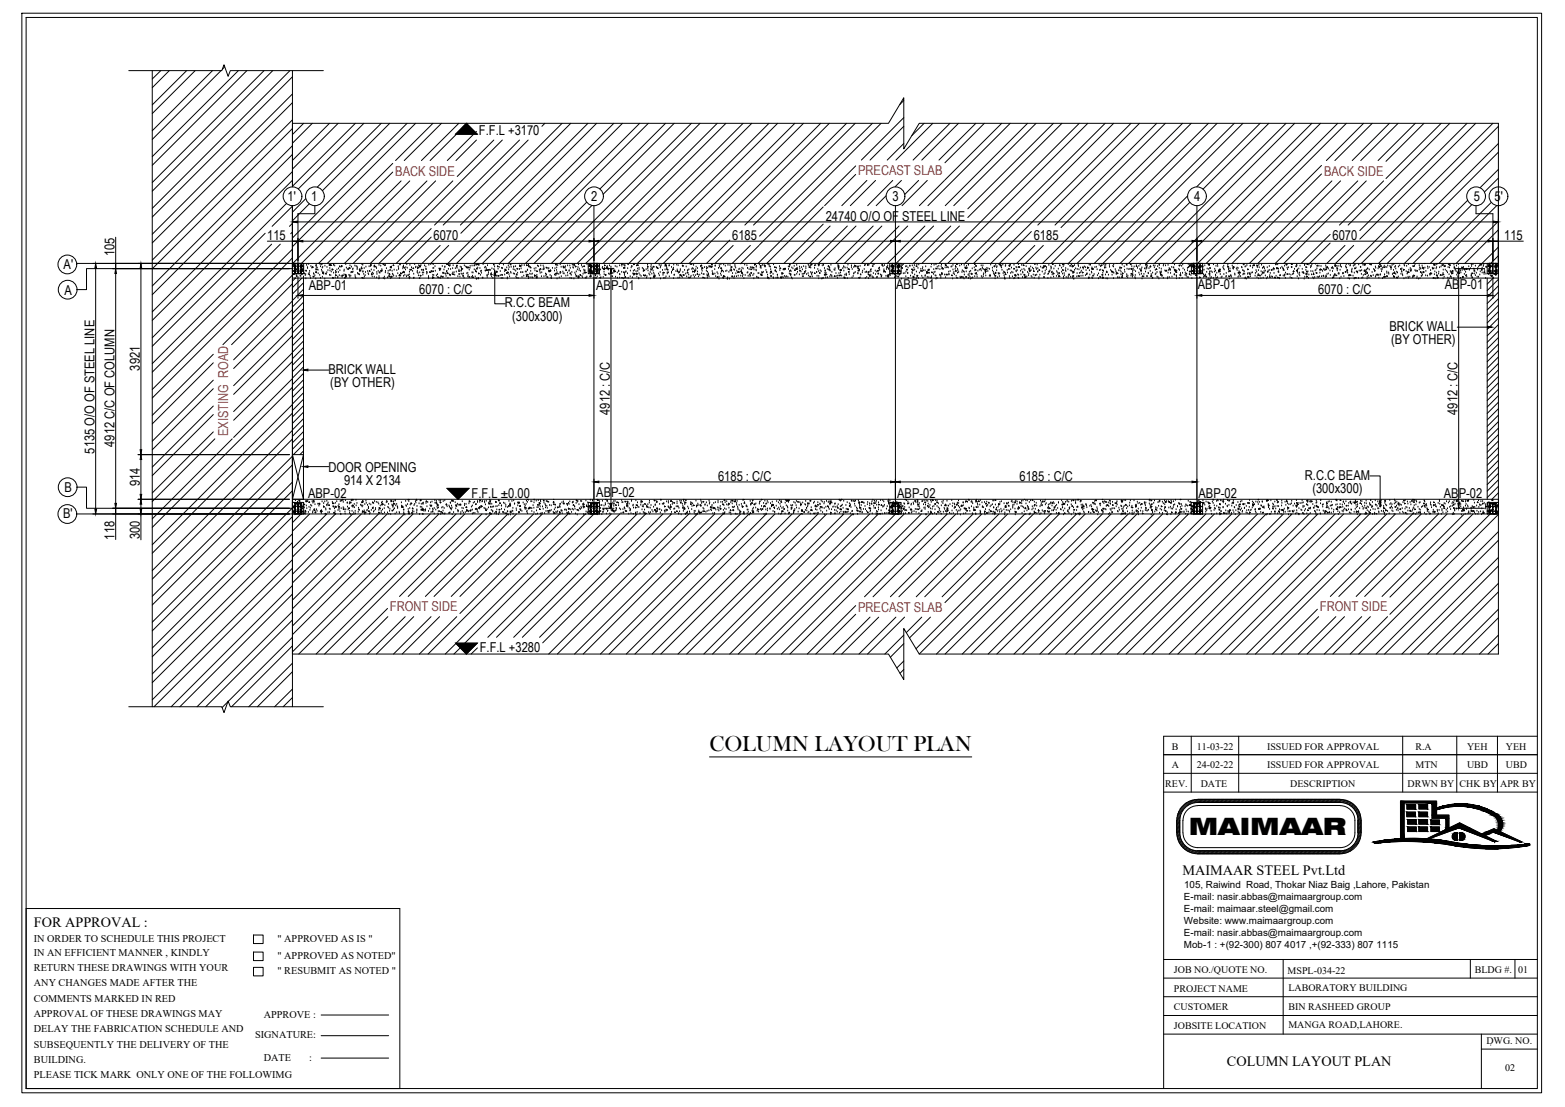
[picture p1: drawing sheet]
<svg xmlns="http://www.w3.org/2000/svg" width="420mm" height="297mm" viewBox="0 0 420 297" stroke-linecap="round" stroke-linejoin="round" font-family="sans-serif">
<defs><g id="words">
<text font-size="6.4" x="319.1" y="223.9">MAIMAAR</text>
<text font-size="5.9" x="190.5" y="201.5">COLUMN LAYOUT PLAN</text>
<g font-size="3.8">
<text x="317.5" y="234.9">MAIMAAR STEEL Pvt.Ltd</text>
<text x="9.1" y="248.8">FOR APPROVAL :</text>
<text x="329.4" y="286">COLUMN LAYOUT PLAN</text>
</g>
<g font-size="3.7">
<text x="128.6" y="36.1">F.F.L +3170</text>
<text x="77.2" y="53.8">1'</text>
<text x="83.6" y="53.8">1</text>
<text x="158.7" y="53.9">2</text>
<text x="239.6" y="53.9">3</text>
<text x="320.6" y="53.9">4</text>
<text x="395.7" y="53.8">5</text>
<text x="401.3" y="53.8">5'</text>
<text x="221.7" y="59.2">24740 O/O OF STEEL LINE</text>
<text x="71.7" y="64.4">115</text>
<text x="116.4" y="64.4">6070</text>
<text x="196.6" y="64.4">6185</text>
<text x="277.5" y="64.4">6185</text>
<text x="357.7" y="64.4">6070</text>
<text x="403.8" y="64.4">115</text>
<text x="30.7" y="68.8" transform="rotate(-90 30.7 68.8)">105</text>
<text x="17.1" y="72.1">A'</text>
<text x="82.9" y="77.8">ABP-01</text>
<text x="160" y="77.8">ABP-01</text>
<text x="240.6" y="77.5">ABP-01</text>
<text x="321.6" y="77.5">ABP-01</text>
<text x="387.9" y="77.5">ABP-01</text>
<text x="17.3" y="79.1">A</text>
<text x="112.6" y="78.9">6070 : C/C</text>
<text x="135.5" y="82.5">R.C.C BEAM</text>
<text x="353.9" y="78.9">6070 : C/C</text>
<text x="137.5" y="86">(300x300)</text>
<text x="373" y="88.7">BRICK WALL</text>
<text x="373.5" y="92.3">(BY OTHER)</text>
<text x="37.5" y="99.5" transform="rotate(-90 37.5 99.5)">3921</text>
<text x="88.2" y="100.3">BRICK WALL</text>
<text x="88.7" y="103.8">(BY OTHER)</text>
<text x="163.7" y="111.3" transform="rotate(-90 163.7 111.3)">4912 : C/C</text>
<text x="391.3" y="111.3" transform="rotate(-90 391.3 111.3)">4912 : C/C</text>
<text x="30.7" y="119.9" transform="rotate(-90 30.7 119.9)">4912 C/C OF COLUMN</text>
<text x="25.4" y="121.7" transform="rotate(-90 25.4 121.7)">5135 O/O OF STEEL LINE</text>
<text x="17.3" y="131.9">B</text>
<text x="37.5" y="130.5" transform="rotate(-90 37.5 130.5)">914</text>
<text x="88.2" y="126.6">DOOR OPENING</text>
<text x="92.4" y="130">914 X 2134</text>
<text x="192.8" y="129">6185 : C/C</text>
<text x="273.7" y="129">6185 : C/C</text>
<text x="350.3" y="128.7">R.C.C BEAM</text>
<text x="82.7" y="133.6">ABP-02</text>
<text x="126.6" y="133.7">F.F.L ±0.00</text>
<text x="160.1" y="133.4">ABP-02</text>
<text x="240.9" y="133.6">ABP-02</text>
<text x="321.8" y="133.7">ABP-02</text>
<text x="352.3" y="132.2">(300x300)</text>
<text x="387.6" y="133.7">ABP-02</text>
<text x="17" y="139.1">B'</text>
<text x="30.7" y="144.8" transform="rotate(-90 30.7 144.8)">118</text>
<text x="37.5" y="144.7" transform="rotate(-90 37.5 144.7)">300</text>
<text x="128.8" y="175">F.F.L +3280</text>
</g>
<g font-size="3.7" fill="#ed1f24">
<text x="106.1" y="47.1">BACK SIDE</text>
<text x="230.4" y="47">PRECAST SLAB</text>
<text x="355.5" y="47.1">BACK SIDE</text>
<text x="61.3" y="117.1" transform="rotate(-90 61.3 117.1)">EXISTING ROAD</text>
<text x="104.7" y="164.1">FRONT SIDE</text>
<text x="230.4" y="164.2">PRECAST SLAB</text>
<text x="354.4" y="164.1">FRONT SIDE</text>
</g>
<g font-size="2.8">
<text x="9.1" y="252.8">IN ORDER TO SCHEDULE THIS PROJECT</text>
<text x="9.1" y="256.4">IN AN EFFICIENT MANNER , KINDLY</text>
<text x="74.5" y="252.8">&quot; APPROVED AS IS &quot;</text>
<text x="74.5" y="257.3">&quot; APPROVED AS NOTED&quot;</text>
<text x="9.1" y="260.5">RETURN THESE DRAWINGS WITH YOUR</text>
<text x="74.5" y="261.4">&quot; RESUBMIT AS NOTED &quot;</text>
<text x="9.1" y="264.7">ANY CHANGES MADE AFTER THE</text>
<text x="9.1" y="268.8">COMMENTS MARKED IN RED</text>
<text x="9.1" y="272.9">APPROVAL OF THESE DRAWINGS MAY</text>
<text x="70.8" y="273">APPROVE :</text>
<text x="9.1" y="277">DELAY THE FABRICATION SCHEDULE AND</text>
<text x="9.1" y="281.2">SUBSEQUENTLY THE DELIVERY OF THE</text>
<text x="68.5" y="278.6">SIGNATURE:</text>
<text x="9.1" y="285.3">BUILDING.</text>
<text x="70.8" y="284.6">DATE</text>
<text x="83" y="284.6">:</text>
<text x="9.1" y="289.4">PLEASE TICK MARK ONLY ONE OF THE FOLLOWIMG</text>
</g>
<g font-size="2.7">
<text x="314.6" y="201.2">B</text>
<text x="321.3" y="201.2">11-03-22</text>
<text x="340.2" y="201.2">ISSUED FOR APPROVAL</text>
<text x="380" y="201.2">R.A</text>
<text x="393.9" y="201.2">YEH</text>
<text x="404.3" y="201.2">YEH</text>
<text x="314.6" y="206.2">A</text>
<text x="321.3" y="206.1">24-02-22</text>
<text x="340.2" y="206.2">ISSUED FOR APPROVAL</text>
<text x="380" y="206.2">MTN</text>
<text x="393.9" y="206.2">UBD</text>
<text x="404.3" y="206.2">UBD</text>
<text x="312.8" y="211.2">REV.</text>
<text x="322.4" y="211.2">DATE</text>
<text x="346.4" y="211.2">DESCRIPTION</text>
<text x="377.9" y="211.2">DRWN BY</text>
<text x="391.8" y="211.2">CHK BY</text>
<text x="402.7" y="211.2">APR BY</text>
<text x="315.2" y="261.1">JOB NO./QUOTE NO.</text>
<text x="345.7" y="261.4">MSPL-034-22</text>
<text x="395.9" y="261.2">BLDG #.</text>
<text x="407.6" y="261.2">01</text>
<text x="315.2" y="266.1">PROJECT NAME</text>
<text x="345.9" y="265.9">LABORATORY BUILDING</text>
<text x="315.2" y="271.1">CUSTOMER</text>
<text x="345.9" y="276">MANGA ROAD,LAHORE.</text>
<text x="345.9" y="271">BIN RASHEED GROUP</text>
<text x="315.2" y="276.2">JOBSITE LOCATION</text>
<text x="399.1" y="280.2">DWG. NO.</text>
<text x="404.1" y="287.4">02</text>
</g>
<g font-size="2.6">
<text x="317.9" y="238.4">105, Raiwind Road, Thokar Niaz Baig ,Lahore, Pakistan</text>
<text x="317.9" y="241.6">E-mail: nasir.abbas@maimaargroup.com</text>
<text x="317.9" y="244.8">E-mail: maimaar.steel@gmail.com</text>
<text x="317.9" y="248">Website: www.maimaargroup.com</text>
<text x="317.9" y="251.2">E-mail: nasir.abbas@maimaargroup.com</text>
<text x="317.9" y="254.3">Mob-1 : +(92-300) 807 4017 ,+(92-333) 807 1115</text>
</g>
</g></defs>
<!-- layer: Dim1 -->
<g fill="none" stroke="#000" stroke-width=".27">
<path d="M78.5 58.7v11.2M79.8 59.5h321.2M402.3 58.7v11.2M20.6 70.7h57.9M25.7 72v64.6M30.3 72.1h47.4M31.1 70.7v1.4v-1.4M31.1 63.7v7M31.1 73.4v61.7M37.8 72v48.7M71.8 64.7h6.7M78.5 64.7h1.5h-1.5"/>
<path d="M80 64v5.9M80 74.2v5.8M81.3 64.7h76.8M81.3 79.3h76.8M159.5 64v5.9M159.5 74.4v5.6M160.8 64.7h78.3M161.7 72.1h3.1M164 73.4v61.7M240.4 64v5.9M241.7 64.7h78.3M321.3 64v5.9"/>
<path d="M321.3 74.4v5.6M322.7 64.7h76.8M322.7 79.3h76.8M390.8 72.1h7.7M391.6 73.4v61.7M400.8 64v5.9M400.8 74.2v5.8M402.3 64.7h-1.5h1.5M402.3 64.7h6.7M20.6 137.9h57.9M30.3 136.4h47.4M31.1 137.9v-1.5v1.5"/>
<path d="M31.1 137.9v6.9M37.1 134h40.6M37.1 122h40.6M37.8 123.3v9.4M37.8 135.3v1.3M37.8 137.9v7M159.5 128.6v5.2M160.8 129.3h78.3M161.7 136.4h3.1M240.4 128.6v5.6M241.7 129.3h78.3M321.3 128.6v5.2"/>
<path d="M390.8 136.4h7.7"/>
</g>
<g fill="#000" stroke="#000" stroke-width=".27">
<path d="M78.5 59.5l1.3-.2v.5zM401 59.3l1.3 .2-1.3 .3zM25.7 70.7l.2 1.3h-.4zM31.1 72.1l.2 1.3h-.5zM37.8 70.7l.2 1.3h-.4zM80 64.7l1.3-.2v.4zM80 79.3l1.3-.2v.4zM158.1 64.5l1.4 .2-1.4 .2zM158.1 79.1l1.4 .2-1.4 .2zM159.5 64.7l1.3-.2v.4zM164 72.1l.3 1.3h-.5zM239.1 64.5l1.3 .2-1.3 .2z"/>
<path d="M240.4 64.7l1.3-.2v.4zM320 64.5l1.3 .2-1.3 .2zM321.3 64.7l1.4-.2v.4zM321.3 79.3l1.4-.2v.4zM391.6 72.1l.2 1.3h-.4zM399.5 64.5l1.3 .2-1.3 .2zM399.5 79.1l1.3 .2-1.3 .2zM25.5 136.6h.4l-.2 1.3zM30.8 135.1h.5l-.2 1.3zM37.6 132.7h.4l-.2 1.3zM37.8 122l.2 1.3h-.4zM37.6 120.7h.4l-.2 1.3z"/>
<path d="M37.8 134l.2 1.3h-.4zM37.6 136.6h.4l-.2 1.3zM159.5 129.3l1.3-.2v.4zM163.8 135.1h.5l-.3 1.3zM239.1 129.1l1.3 .2-1.3 .2zM240.4 129.3l1.3-.2v.4zM320 129.1l1.3 .2-1.3 .2zM391.4 135.1h.4l-.2 1.3z"/>
</g>
<!-- layer: Grid -->
<g fill="none" stroke="#000" stroke-width=".27">
<path d="M78.5 55.2v15.5M159.5 55.2v82.7M240.4 55.2v82.7M321.3 55.2v82.7M402.3 55.2v15.5M78.5 71.4h3M78.5 72.7h3M79.1 70.7v2.7M80.8 70.7v2.7M157.9 71.4h3M157.9 72.7h3M158.6 70.7v2.7"/>
<path d="M160.3 70.7v2.7M238.9 71.4h3M238.9 72.7h3M239.6 70.7v2.7M241.2 70.7v2.7M319.9 71.4h3M319.9 72.7h3M320.5 70.7v2.7M322.2 70.7v2.7M399.3 71.4h3M399.3 72.7h3M400 70.7v2.7"/>
<path d="M401.6 70.7v2.7M78.5 137.2h3M78.5 135.9h3M79.1 134.8v3.1M80.8 134.8v3.1M157.9 137.2h3M157.9 135.9h3M158.6 134.8v3.1M160.3 134.8v3.1M238.9 137.2h3M238.9 135.9h3M239.6 134.8v3.1"/>
<path d="M241.2 134.8v3.1M319.8 137.2h3.1M319.8 135.9h3.1M320.5 134.8v3.1M322.2 134.8v3.1M399.3 137.2h3M399.3 135.9h3M400 134.8v3.1M401.6 134.8v3.1"/>
<circle cx="78.5" cy="52.7" r="2.52"/>
<circle cx="84.5" cy="52.7" r="2.52"/>
<circle cx="159.5" cy="52.7" r="2.52"/>
<circle cx="240.4" cy="52.7" r="2.52"/>
<circle cx="321.4" cy="52.7" r="2.52"/>
<circle cx="396.3" cy="52.7" r="2.52"/>
<circle cx="402.3" cy="52.7" r="2.52"/>
<circle cx="18.1" cy="71" r="2.52"/>
<circle cx="18.2" cy="77.7" r="2.52"/>
<circle cx="18.1" cy="137.9" r="2.52"/>
<circle cx="18.2" cy="130.7" r="2.52"/>
</g>
<!-- layer: Outer Line -->
<path d="M78.5 70.7h323.8v67.2h-323.8zM78.5 70.7v67.2M78.5 74.6h323.8M78.5 134h323.8" fill="none" stroke="#000" stroke-width=".27"/>
<!-- layer: HATCH -->
<g fill="none" stroke="#000" stroke-width=".27">
<path d="M43.2 19l-2.3 2.2M45.5 19l-4.6 4.5M50.1 19l-9.2 9.1M52.4 19l-11.5 11.5M57.1 19l-16.2 16.1M59.3 19l-18.4 18.4M60.3 17.9l-.6 .7M64 19l-23.1 23M66.3 19l-25.4 25.4M70.9 19l-30 30M73.2 19l-32.3 32.3M77.8 19l-36.9 36.9"/>
<path d="M78.5 25.2l-37.6 37.7M78.5 32.2l-37.6 37.6M78.5 39.1l-37.6 37.6M78.5 20.6l-37.6 37.6M78.5 27.5l-37.6 37.7M78.5 34.5l-37.6 37.6M81.5 33.1l-3 3M83.8 33.1l-5.3 5.3M88.5 33.1l-10 9.9M90.8 33.1l-12.3 12.3M95.4 33.1l-16.9 16.9M97.7 33.1l-17.6 17.6"/>
<path d="M102.3 33.1l-17.1 17.1M104.6 33.1l-18 18.1M109.3 33.1l-30.8 30.8M111.6 33.1l-33.1 33.1M116.2 33.1l-10 10M118.5 33.1l-10 10M122.5 36l-7 7.1M123.2 33.1l-10.1 10M125.5 33.1l-.2 .1M127.2 36l-7.1 7.1M127.9 35.2l-.2 .3M127.9 37.6l-5.5 5.5"/>
<path d="M132.6 37.6l-9.8 9.8M134.9 37.6l-33.1 33.1M139.5 37.6l-22.8 22.8M141.8 37.6l-22.8 22.8M146.3 33.1l-.8 .8M150.9 33.1l-27.3 27.3M153.2 33.1l-29.5 29.5M157.8 33.1l-37.5 37.6M160.2 33.1l-37.6 37.6M164.8 33.1l-37.6 37.6M167.1 33.1l-37.6 37.6M171.7 33.1l-37.6 37.6"/>
<path d="M174.1 33.1l-37.6 37.6M178.7 33.1l-17.6 17.6M181 33.1l-19.1 19M185.6 33.1l-37.6 37.6M187.9 33.1l-37.6 37.6M192.6 33.1l-37.6 37.6M194.9 33.1l-37.6 37.6M199.5 33.1l-37.6 37.6M201.8 33.1l-37.6 37.6M206.4 33.1l-37.5 37.6M208.8 33.1l-37.7 37.6M213.4 33.1l-37.6 37.6"/>
<path d="M215.7 33.1l-37.8 37.6M220.3 33.1l-37.6 37.6M222.7 33.1l-37.7 37.6M227.3 33.1l-27.3 27.3M229.6 33.1l-27.3 27.3M234.2 33.1l-30.3 30.3M236.5 33.1l-32.6 32.6M242.6 31.6l-11.3 11.4M242.6 38.5l-4.4 4.5M242.6 27l-1 1.1M242.6 33.9l-9 9.1M248.1 33.1l-3.3 3.3"/>
<path d="M250.4 33.1l-9.9 9.9M255 33.1l-9.9 9.9M257.3 33.1l-9.8 9.9M262 33.1l-9.9 9.9M264.3 33.1l-10.6 10.6M268.9 33.1l-15.2 15.2M271.2 33.1l-22.1 22.1M275.9 33.1l-22.1 22.1M278.2 33.1l-22.1 22.1M282.8 33.1l-23 22.9M285.1 33.1l-25.3 25.3M289.8 33.1l-37.7 37.6"/>
<path d="M292 33.1l-37.5 37.6M296.7 33.1l-37.6 37.6M299 33.1l-37.6 37.6M303.6 33.1l-37.6 37.6M305.9 33.1l-27.3 27.3M310.5 33.1l-27.3 27.3M312.9 33.1l-28.1 28M317.5 33.1l-32.7 32.6M319.8 33.1l-37.6 37.6M324.4 33.1l-37.6 37.6M326.8 33.1l-37.6 37.6M331.4 33.1l-37.6 37.6"/>
<path d="M333.7 33.1l-37.5 37.6h-.3M338.3 33.1l-17 17M340.6 33.1l-17.6 17.6M345.3 33.1l-37.6 37.6M347.6 33.1l-37.6 37.6M352.2 33.1l-37.6 37.6M354.5 33.1l-37.6 37.6 .1 .1-.2-.1M359.1 33.1l-37.6 37.6M361.5 33.1l-37.7 37.6M366.1 33.1l-10 10M368.4 33.1l-10 10M373 33.1l-10 10"/>
<path d="M375.4 33.1l-10.1 10M380 33.1l-10 10M382.3 33.1l-10.2 10.2M386.9 33.1l-14.8 14.8M389.2 33.1l-27.3 27.3M393.9 33.1l-28.8 28.8M396.2 33.1l-31.1 31.1M400.8 33.1l-37.6 37.6M402.3 38.5l-32.2 32.2M402.3 33.9l-36.8 36.8M76.9 54.6l-36 36M78.5 50.1v-17h160l4.1-6.9v13.7l4.2-6.8h155.5v37.6"/>
<path d="M78.5 55.2v15.5M78.5 46l-37.6 37.7M78.5 59.9l-.8 .8M78.5 41.4l-37.6 37.7M78.5 48.4l-37.6 37.6M78.5 55.3l-5.4 5.4M82.1 53.3l-3.6 3.6M83 54.7l-4.5 4.6M105.4 43.8l-26.8 26.9M105.4 46.2l-24.5 24.5M107.7 48.5l-22.2 22.2M110 48.5l-22.1 22.2"/>
<path d="M114.6 48.5l-22.1 22.2M117 48.5l-22.2 22.2M121.6 48.5l-22.2 22.2M157.5 54.3l-16.4 16.4M158.9 55.1l-15.5 15.6M221 55.5l-15.1 15.2M229.7 44.5l-26.2 26.2M229.7 46.8l-8.3 8.4M232.7 48.4l-6.7 6.8M235.1 48.4l-6.8 6.8M237.9 52.6l-2.7 2.6M239.7 48.4l-6.8 6.8"/>
<path d="M239.9 55.1v.1M242 48.4l-1.7 1.7M246.6 48.4l-3.7 3.8M248.9 48.4l-6.7 6.8M253.6 48.4l-6.8 6.8M318.8 52.6l-18.1 18.1M319.4 54.3l-16.4 16.4M354.8 44.4l-26.3 26.3M354.8 46.7l-24 24M357.6 48.5l-22.2 22.2M359.9 48.5l-22.2 22.2M364.5 48.5l-22.1 22.2"/>
<path d="M366.8 48.5l-22.1 22.2M371.5 48.5l-11.9 11.9M394 53.7l-17 17M395.2 54.9l-15.8 15.8M400.4 54.3l-16.4 16.4M401.9 55.1l-15.6 15.6M402.3 59.3l-11.4 11.4M402.3 45.5l-4.9 4.9M402.3 40.8l-29.9 29.9M402.3 47.8l-3.7 3.7M71.2 62.6l-30.3 30.3M72.9 65.5l-32 32.1"/>
<path d="M75.3 65.5l-34.4 34.4M78.5 66.9l-37.6 37.6M78.5 73.8l-18.7 18.7M78.5 62.3l-.5 .4M78.5 69.2l-37.6 37.6M78.5 76.1l-16.3 16.4M78.5 74.5l.1 .1M78.6 70.9l.2 .2h-.2zM78.6 71.9h.1M78.7 70.8h.1M78.8 73.5l.2 .1-.2 .1zM79 72.6h.1"/>
<path d="M79.1 72.3h.1M79.1 73.2h.1M79.1 72h.1M79.2 74.5h.1M79.3 71.8h.1M79.5 72.1l.1 .2h-.2zM79.6 74h.1M79.6 73.7h.1M79.7 73.9h.1M79.9 71.7h.1M80.2 72.6h.1M80.2 72.1h.1"/>
<path d="M80.6 73.9h.1M80.8 73.9h.1M80.8 72.4h.1M80.9 73.3l.4 .2-.3 .1zM81.2 72.2h.1M81.3 72.5l.3 .1-.2 .1zM81.4 71.4h.1M81.4 72h.1M81.4 72.4h.1M81.4 74.4h.1M81.5 74.1h.1M81.7 73.2h.1"/>
<path d="M81.9 73.7h.1M82.1 73.4h.1M82.1 74.5h.1M82.2 72.5l.1 .2h-.2zM82.3 70.9h.1M82.5 71.5h.1M82.6 71.8h.1M82.8 73.4h.1M82.9 70.7h.1M83 73.1h.1M83.1 73.5h.1M83.1 72.5h.1"/>
<path d="M83.3 73.9h.1M83.3 74.5h.1M83.5 71.2h.1M83.7 71.7h.1M83.8 71.6h.1M83.8 71.6l.3 .1-.2 .1zM84.1 74.1l.2 .1-.2 .1zM84.2 73.2h.1M84.3 73.3h.1M84.5 73.7h.1M84.8 74.6h.1M84.8 71.1h.1"/>
<path d="M84.8 72.1l.4 .2-.4 .1zM84.8 72.9l.1 .2h-.2zM84.9 71.5h.1M84.9 71h.1M85 72.9h.1M85.2 71.7h.1M85.4 72.2h.1M85.4 73.2h.1M85.8 70.7l.2 .1-.1-.1M85.8 73.6h.1M86 71.3h.1M86 74.4h.1"/>
<path d="M86.2 70.8h.1M86.3 72.2h.1M86.4 70.7v.2l.1-.2M86.5 72.6h.1M86.5 71.7h.1M86.6 74.1h.1M86.6 73h.1M86.6 73.1l.3 .2h-.3zM86.6 71.4h.1M86.9 72.9h.1M86.9 73.3h.1M87.2 74.6h.1"/>
<path d="M87.2 71.1h.1M87.5 73.3l.1 .2h-.2zM87.7 72.9h.1M87.8 71.5h.1M88 72.3h.1M88.4 71h.1M88.5 73.6h.1M88.5 71l.2 .2-.3-.1zM88.5 71.8h.1M88.6 72.4h.1M88.7 70.9l.4 .3-.4 .1zM88.8 73.7h.1"/>
<path d="M88.9 72.7h.1M89.1 72.2l.3 .1-.2 .1zM89.3 74.4h.1M89.3 72.2h.1M89.5 74.5h.1M89.6 70.8h.1M89.6 73h.1M89.6 70.9h.1M89.9 71.1h.1M90 74.3h.1M90.1 72.5h.1M90.1 73h.1"/>
<path d="M90.2 73.7l.1 .2h-.2zM90.3 72.8h.1M90.5 72.2h.1M90.7 74.3h.1M90.7 74.1h.1M90.8 72.8h.1M90.9 71.9h.1M91.1 73.7h.1M91.2 71.4l.1 .2h-.2zM91.3 72.4h.1M91.6 73.9h.1M91.7 71.4h.1"/>
<path d="M91.7 71.3l.2 .1-.2 .1zM91.8 74.2h.1M91.9 73.8l.2 .1-.2 .1zM92.4 73.5h.1M92.4 72.5h.1M92.4 72.2h.1M92.6 74.4h.1M92.7 74.4h.1M92.7 73.6l.3 .2-.3 .1zM92.8 70.7h.1M92.8 74.1l.1 .2h-.2zM93 74h.1"/>
<path d="M93 71.7h.1M93.2 72h.1M93.6 72.1h.1M93.6 71.9h.1M93.7 73.6h.1M93.9 73.7h.1M93.9 71.8l.1 .2h-.2zM93.9 74.2h.1M94 71.1h.1M94.2 73.8h.1M94.2 72.9h.1M94.3 71.4h.1"/>
<path d="M94.4 72.8l.2 .2-.2 .1zM94.7 72.1h.1M94.8 71.9h.1M94.8 72.7h.1M95.3 71.1h.1M95.3 73.6h.1M95.4 74.1h.1M95.4 74.6h.2M95.6 71.2h.1M95.9 72.1h.1M95.9 71.4h.1M95.9 71.7h.1"/>
<path d="M96 73.1h.1M96.1 73.3h.1M96.3 73.3h.1M96.5 73.5h.1M96.5 72.5l.4 .2-.4 .1zM96.5 72.2l.2 .2h-.2zM97 71.9l.2 .1-.2 .1zM97.1 71.6h.1M97.1 71.9h.1M97.2 70.7h.1M97.2 74.6v-.1l.1 .1M97.4 70.9h.1"/>
<path d="M97.4 72.8h.1M97.4 72.6h.1M97.6 73.3h.1M97.7 74.5h.1M97.8 71.8h.1M97.8 74h.1M98 73.7h.1M98.1 72.8h.1M98.2 71.4h.1M98.7 72.6h.1M98.8 73.2h.1M99 73.4h.1"/>
<path d="M99.1 71.3h.1M99.2 72.6l.1 .2h-.2zM99.4 71.2h.1M99.5 71l.2 .1-.2 .1zM99.6 71.1h.1M99.7 72.2h.1M99.7 73.5l.2 .1-.2 .1zM99.8 73.3h.1M99.9 74h.1M100 73h.1M100.2 73.3h.1M100.4 72.3h.1"/>
<path d="M100.4 71.3l.4 .2-.4 .1zM100.5 74.1h.1M100.6 71.1h.1M101 71.5h.1M101.1 71.8h.1M101.1 74.3h.1M101.2 72.8h.1M101.2 73.3h.1M101.5 72.5h.1M101.7 74.6h.1M101.8 70.9h.1M101.8 73.9h.1"/>
<path d="M101.8 74.4h.1M101.9 73l.1 .2h-.2zM102.2 71.1h.1M102.3 72.5l.2 .2-.2 .1zM102.3 72.7h.1M102.5 72.1h.1M102.6 72.5h.1M102.9 70.8h.1M102.9 74.5h.1M102.9 70.7v.2h.2l-.2-.2M103.2 71h.1M103.2 74.1h.1"/>
<path d="M103.3 74.6h.1M103.4 72.9h.1M103.5 72.5h.1M103.5 71h.1M103.7 71.8h.1M104 74.3h.1M104.2 73.1h.1M104.2 72.5h.1M104.4 73.9l.3 .3-.3 .1zM104.5 73.4l.2 .2h-.2zM104.7 72.4h.1M104.8 72.2h.1"/>
<path d="M104.8 71.5h.1M104.8 71.6l.2 .1-.2 .1zM104.9 74.5h.1M105 71.7h.1M105 74.1h.1M105 74.2l.2 .1-.2 .1zM105.1 71.4h.1M105.2 74.1h.1M105.3 72.5h.1M105.4 73.3h.1M105.5 73.5h.1M105.6 71.1l.1 .2-.2-.1z"/>
<path d="M105.7 73.8h.1M105.8 72.2h.1M106.4 73.9h.1M106.5 72.3h.1M106.8 73.2h.1M106.9 71.3h.1M107 72h.1M107 71.8h.1M107.2 74.5h.1M107.2 73.8l.2 .2h-.3zM107.3 73.6h.1M107.3 70.7l.3 .1-.3 .1z"/>
<path d="M107.4 70.9h.1M107.6 73.8h.1M107.6 73.2l.2 .1-.2 .1zM107.6 73.3h.1M108.1 73h.1M108.1 71.9h.1M108.3 72.8l.3 .2-.3 .1zM108.3 71.4l.1 .3h-.2zM108.3 71.1h.1M108.4 73.9h.1M108.5 73h.1M108.6 71.7h.1"/>
<path d="M108.7 73.6h.1M108.9 72.2h.1M109 71.5h.1M109.1 74h.1M109.2 70.8h.1M109.3 73.7h.1M109.3 71.7h.1M109.6 73.7h.1M109.9 73.5h.1M109.9 74.5h.1M109.9 72.8h.1M109.9 74.2l.2 .2h-.3z"/>
<path d="M110.1 70.9h.1M110.1 72.2l.2 .2-.2 .1zM110.5 71.6h.1M110.5 72.2h.1M110.8 72.5h.1M110.9 71.9l.2 .2-.2-.1zM111 74.4h.1M111.1 73.3h.1M111.2 74.4h.1M111.3 70.7h.1M111.6 71.6h.1M111.7 71.4h.1"/>
<path d="M112 72.9h.1M112 72.5h.1M112.1 71.9h.1M112.2 71.6l.3 .2-.3 .2zM112.2 73.1h.1M112.3 73.7h.1M112.4 71h.1M112.6 74.6h.1M112.6 71.3l.2 .1-.2 .1zM112.7 72.9h.1M112.7 74.5h.1M112.8 71.2h.1"/>
<path d="M112.8 73.9l.3 .1-.3 .1zM112.8 71.4h.1M113 71h.1M113.1 72.2h.1M113.4 73h.1M113.5 73.6h.1M113.6 72.2l.1 .3h-.2zM113.7 73h.1M114 71.1h.1M114.3 71.4h.1M114.3 72h.1M114.4 72.1h.1"/>
<path d="M114.5 72.8h.1M114.6 73.3h.1M114.7 72.9h.1M115 74.2h.1M115 73.9h.1M115.1 74.5h.1M115.1 70.9h.1M115.3 72.9l.3 .2h-.2zM115.6 70.7h.1M115.7 72.6h.1M115.8 61.3l-9.4 9.4M115.8 63.6l-7.1 7.1"/>
<path d="M115.9 72.6h.1M115.9 72.8h.1M116.1 70.7h.3M116.1 74.5h.1M116.1 74.3l.4 .2-.4 .1zM116.2 73.6h.1M116.2 74.4h.1M116.2 71.8h.1M116.3 72.7l.1 .2-.2-.1zM116.3 70.7h.1M116.4 73.6h.1M116.4 71.7h.1"/>
<path d="M116.8 71.3h.1M116.9 72.5h.1M117.2 73.7h.1M117.4 74.2h.1M117.5 73.4h.1M117.7 74.3h.1M117.9 72l.2 .1-.2 .1zM118.1 72.3h.1M118.1 72.2h.1M118.1 74.6h.2M118.2 65.9l-4.9 4.8M118.3 72h.1"/>
<path d="M118.3 74h.1M118.6 74h.1M118.7 71.2h.1M118.8 74.2h.1M118.9 73.1l.2 .2h-.2zM119 74.1h.1M119.2 72.2h.1M119.4 71.5h.1M119.5 71.4h.1M119.5 73.2h.1M119.7 73.3h.1M119.7 73.9h.1"/>
<path d="M119.9 72.6h.1M120 72.5h.1M120 70.7l.1 .3-.2-.1zM120 73.1l.3 .2-.3 .1zM120.3 74.4h.1M120.4 72h.1M120.4 71l.2 .1-.2 .1zM120.5 65.9l-4.9 4.8M120.6 73.6l.3 .1-.2 .1zM120.7 71.2h.1M120.8 71h.1M120.9 73.7h.1"/>
<path d="M121 72h.1M121.4 73.3h.1M121.5 71.8h.1M121.6 73h.1M121.7 71h.1M121.7 73.5l.1 .2-.3-.1zM121.9 72.9h.1M122.1 73.6h.1M122.2 71.8h.1M122.5 72.7h.1M122.5 71.4h.1M122.7 71.1l.1 .3-.2-.1z"/>
<path d="M122.7 71.7h.1M122.9 74h.1M123.2 72.6l.2 .2h-.2zM123.2 72.2h.1M123.3 73.4h.1M123.5 74.1h.1M123.6 71.4h.1M123.8 72.5h.1M123.8 73.3h.1M123.9 71.5h.1M123.9 72.4h.1M123.9 72l.3 .2-.3 .1z"/>
<path d="M124.1 73.3h.1M124.3 73.9l.1 .2h-.2zM124.4 73.2h.1M124.6 74.4h.1M124.7 71.1h.1M125 71.4h.1M125.3 73.2h.1M125.3 71.5l.2 .3-.2-.1zM125.4 71.7h.1M125.6 73.1h.1M125.6 74h.1M125.7 73.6h.1"/>
<path d="M125.7 71.7l.2 .1-.2 .1zM125.9 74.2l.2 .1-.2 .1zM126 72.2h.1M126.2 71.7h.1M126.2 71.2h.1M126.6 74.2h.1M126.7 72.9h.1M126.7 71.1h.1M126.9 73.9h.1M127 73h.1M127 74.3l.1 .2h-.2zM127.3 71.1h.1"/>
<path d="M127.3 72.1h.1M127.4 71h.1M127.6 74h.1M127.7 72.6h.1M127.7 72.4h.1M127.8 70.8l.3 .2-.3 .1zM127.9 74.6h.1M127.9 72.8h.1M128 72l.1 .2-.2-.1zM128.3 71.7h.1M128.3 70.7l.2 .2h-.2zM128.3 74.6h.1"/>
<path d="M128.4 74.5h.1M128.5 74.5h.1M128.5 73.3l.2 .1-.2 .1zM128.6 70.9h.1M128.8 71.8h.1M129 73.6h.1M129.1 72.6h.1M129.2 73.1h.1M129.2 72.5h.1M129.5 74.4h.1M129.7 74.4h.1M129.7 70.7h.1"/>
<path d="M130.1 71.6h.1M130.2 72.4h.1M130.4 72.5h.1M130.4 71.4h.1M130.5 71.8h.1M130.7 72.3l.1 .3-.2-.1zM130.8 73.7h.1M130.8 74.2h.1M130.9 71h.1M131 72.3l.2 .2h-.2zM131.1 73.4h.1M131.1 72.9h.1"/>
<path d="M131.4 72.2h.1M131.6 72.3h.1M131.8 73.4l.3 .3-.3 .1zM131.9 73.1h.1M132 74h.1M132.1 71.9h.1M132.3 74.4h.1M132.5 70.8h.1M132.6 72.1h.1M132.7 70.9h.1M132.8 71.4h.1M132.8 73.8h.1"/>
<path d="M133 73.3h.1M133.2 73.9h.1M133.2 72.9h.1M133.4 72.8h.1M133.4 72.8l.1 .2-.2-.1zM133.4 73.8h.1M133.5 71.4l.3 .1-.3 .1zM133.7 72h.1M133.8 73.9l.2 .1-.2 .1zM134 71.5h.1M134.1 70.7h.1M134.3 73.7h.1"/>
<path d="M134.3 72.6h.1M134.6 74.5h.1M134.6 71.7h.1M134.7 73.6h.1M134.9 71.8h.1M134.9 73.6h.1M135 74.5h.1M135.2 70.9h.1M135.5 73.5h.1M135.5 72.6h.1M135.6 72.2h.1M135.6 72.3l.4 .2-.3 .1z"/>
<path d="M136 71.6h.1M136 73.1l.2 .3-.2-.1zM136.2 74.6h.1M136.2 74.3h.1M136.3 73l.2 .1-.2 .1zM136.5 71.1h.1M136.6 72.1h.1M136.6 73.4h.1M136.7 71.5h.1M136.8 74h.1M137.1 70.8l.1 .3-.2-.1zM137.1 72.8h.1"/>
<path d="M137.2 73.1h.1M137.2 71.4h.1M137.8 72.1h.1M137.8 73.2h.1M137.9 71.4h.1M138 71.4h.1M138.1 73.3h.1M138.2 72.2h.1M138.4 71.3h.1M138.5 72.5h.1M138.5 74.1h.1M138.6 73.5h.1"/>
<path d="M138.7 74.4h.1M138.7 73.6l.1 .2-.2-.1zM138.8 72l.3 .2h-.3zM139 73.1h.1M139.1 74.6h.1M139.5 72h.1M139.5 71.1l.4 .3h-.4zM139.6 71.1h.1M139.7 71.2l.2 .2h-.3zM139.8 72.9h.1M139.9 71.9h.1M140.1 71h.1"/>
<path d="M140.2 72.9h.1M140.2 74.2h.1M140.4 72.9h.1M140.6 73.8h.1M140.7 71h.1M141 72.7h.1M141.3 72.7h.1M141.3 73.6h.1M141.3 71.1l.3 .1-.2 .1zM141.4 73.9l.1 .3h-.2zM141.5 73.6l.3 .1-.2 .1zM141.6 72.3h.1"/>
<path d="M141.6 72.2h.1M141.9 70.8h.1M141.9 74.5h.1M141.9 71.2h.1M141.9 74.1h.1M142 71.4h.1M142.2 71.3h.1M142.2 73.3h.1M142.3 74.2h.1M142.4 71.6l.2 .3-.3-.1zM142.5 72.5h.1M142.6 73.4h.1"/>
<path d="M142.8 74.2h.1M142.9 73.3h.1M143 74.3h.1M143.4 71.9h.1M143.6 72.4h.1M143.8 74l-.3-.2v.3l.3-.1M143.9 71.7h.1M144 74.4l.2 .2-.2-.1zM144.1 74.1h.1M144.1 72.7l.2 .1-.2 .1zM144.1 73.6h.1M144.2 74.2h.1"/>
<path d="M144.3 71.1h.1M144.6 71.3h.1M144.8 72.2h.1M144.9 72.6h.1M145 73.1h.1M145.1 72l.1 .2h-.2zM145.2 71.1h.1M145.4 74h.1M145.4 72.9h.1M145.8 72.1h.1M145.8 71.1h.1M146 72.1h.1"/>
<path d="M146 71.5h.1M146 74h.1M146.1 72h.1M146.5 73.3h.1M146.5 73.8h.1M146.6 71.7l.3 .1-.2 .1zM146.7 73.5h.1M146.8 74.2l.3 .2-.2 .1zM147.1 71.9h.1M147.3 72.5h.1M147.3 71.8h.1M147.4 72.6l.3 .2-.3 .1z"/>
<path d="M147.6 72.6h.1M147.7 73.6h.1M147.7 72.5h.1M147.8 72.4l.1 .3-.2-.1zM147.9 74.4h.1M148 73.9h.1M148 74.5h.1M148.3 71.7h.1M148.9 73.5h.1M148.9 72.5h.1M149 71.8h.1M149.1 73.3h.1"/>
<path d="M149.2 70.8l.2 .1-.2 .1zM149.2 73.7h.1M149.3 71h.1M149.4 73.3l.2 .1-.2 .1zM149.4 72.3h.1M149.5 71.6h.1M149.5 74.6h.1M149.5 72.9h.1M149.7 71h.1M150 73.3h.1M150.1 74.3h.1M150.4 73.1h.1"/>
<path d="M150.4 70.8h.1M150.4 72.8l.2 .3-.2-.1zM150.7 71.4h.1M150.7 74h.1M151.1 72.7h.1M151.2 73.2h.1M151.2 71.4h.1M151.2 71.7h.1M151.2 71.4l.4 .3-.3 .1zM151.4 70.7h.2M151.5 73.2h.1M151.7 71.7h.1"/>
<path d="M151.8 71.3h.1M151.9 73.8h.1M151.9 72.4l.2 .1-.2 .1zM152.3 73h.1M152.4 71.1h.1M152.4 73.7h.1M152.8 72.5h.1M152.8 72.3h.1M153 71.1h.1M153 74.4h.1M153.1 71.7h.1M153.1 73.2l.1 .3-.2-.1z"/>
<path d="M153.4 73.6h.1M153.5 74.5h.1M153.5 72.8h.1M153.7 70.9h.1M153.8 71.5h.1M153.9 71.7h.1M154.1 74.6h.1M154.1 70.9h.1M154.1 70.9l.2 .2h-.3zM154.3 73h.1M154.5 71.4l.2 .1-.2 .1zM154.5 73.5h.1"/>
<path d="M154.7 73.9l.2 .2-.2 .1zM154.7 72.7h.1M155 72.1h.1M155.2 71.5h.1M155.2 74.4h.1M155.2 74.1l.4 .2-.4 .2zM155.3 74h.1M155.3 70.8h.1M155.5 72.4h.1M155.5 72h.1M155.8 73.6l.1 .3-.2-.1zM155.9 72.5h.1"/>
<path d="M155.9 73.7h.1M156.1 71h.1M156.2 73.9h.1M156.3 71.4h.1M156.4 74.2h.1M156.5 73.3h.1M156.7 72.2h.1M156.8 73h.1M156.8 71.3l.2 .2h-.3zM156.9 72.5h.1M157 73.1h.1M157 72.4h.1"/>
<path d="M157.1 74.4h.1M157.2 73l.2 .1-.2 .1zM157.4 74.4h.1M157.6 74.1h.1M157.6 70.7h.1M158.2 72.2h.1M158.2 70.8h.1M158.3 72.9h.1M158.4 74l.2 .3-.2-.1zM158.5 73.7h.1M158.5 71h.1M158.7 73.9h.1"/>
<path d="M158.8 72.8h.1M158.9 72.7h.1M159.1 71.4h.1M159.1 73l.4 .2-.4 .1zM159.4 72h.1M159.5 71.7l.1 .3-.2-.1zM159.8 72.1l.2 .1-.2 .1zM159.8 73.6h.1M159.9 73.8h.1M159.9 71.2h.1M160 74.6h.1M160 74.4h.1"/>
<path d="M160.1 72.2h.1M160.3 70.8h.1M160.3 74h.1M160.4 71.4h.1M160.5 71.9h.1M160.6 72.1h.1M160.6 73.1h.1M160.7 73.2h.1M161 74.6l.1-.1 .1 .1M161.1 73.6h.1M161.2 72.2h.1M161.3 74.2h.1"/>
<path d="M161.7 71.7h.1M161.8 71.5h.1M162 74.2h.1M162.2 72.8h.1M162.2 72.1l.1 .2h-.2zM162.2 73.4h.1M162.3 71.1l.2 .1-.2 .1zM162.3 71.7h.1M162.5 73.6l.2 .2-.2 .1zM162.6 73.6h.1M162.8 71.6h.1M163 71.8l.3 .2-.3 .1z"/>
<path d="M163.1 71.3h.1M163.3 72.2h.1M163.4 72h.1M163.4 73.3h.1M163.6 71.1h.1M163.7 73.4h.1M163.9 72.9h.1M164 71.4h.1M164.1 73.9h.1M164.2 72.1h.1M164.5 74h.1M164.5 73.1h.1"/>
<path d="M164.6 72h.1M164.8 72.8h.1M164.8 72.5l.2 .3-.3-.1zM165 72.4h.1M165 72.7l.3 .1-.3 .1zM165.2 71.2h.1M165.3 74.1h.1M165.6 71.4h.1M165.7 73h.1M165.8 74.4h.1M166.1 72.6h.1M166.1 72.5h.1"/>
<path d="M166.4 71.1h.1M166.4 74.3h.1M166.4 73.4h.1M166.4 73.5h.1M166.9 70.7v.2h.3l-.3-.2M166.9 72.8h.1M166.9 71.1h.1M166.9 74.6v-.1l.3 .1M167.4 71.8h.1M167.5 74.5h.1M167.5 70.9h.1M167.5 72.9l.1 .2h-.2z"/>
<path d="M167.5 71.7l.3 .2-.2 .1zM167.6 73.3h.1M167.7 73.6h.1M167.8 71h.1M167.8 71.2h.1M167.8 74.3l.2 .1-.2 .1zM167.9 74.2h.1M168 72.8h.1M168 72.6h.1M168.5 73.2h.1M168.5 71.8h.1M168.5 70.7l-.1 .1h.3l-.1-.1"/>
<path d="M168.6 74.4h.1M168.7 70.8h.1M169.2 74h.1M169.2 72.5h.1M169.4 71.6h.1M169.6 71.2h.1M169.7 71.3h.1M169.8 74.2h.1M169.9 73.2h.1M170 72.5h.1M170.1 70.8l.2 .1-.2 .1zM170.2 73.6h.1"/>
<path d="M170.2 73.3l.1 .3-.2-.1zM170.3 73.3l.2 .2-.2 .1zM170.4 72.3h.1M170.8 72.6h.1M170.8 73.3l.4 .2-.4 .1zM170.9 71.1h.1M171 74.1h.1M171.2 71.9h.1M171.2 72.5h.1M171.2 71l.2 .2h-.3zM171.5 74.4h.1M171.5 74.6h.1"/>
<path d="M171.6 72.1h.1M171.6 73.2h.1M171.6 71.7h.1M171.8 73.6h.1M172.1 73.9h.1M172.5 71.7h.1M172.7 72h.1M172.7 72.6h.1M172.8 72.4l.3 .1-.2 .1zM172.8 73.7l.2 .2h-.3zM172.9 72.4h.1M173.1 73.9h.1"/>
<path d="M173.3 73.7h.1M173.5 72.1h.1M173.6 74.4h.1M173.7 73.9h.1M173.8 70.9h.1M173.9 71.8h.1M173.9 71.4l.1 .2h-.2zM174 72.4h.1M174.2 73.3h.1M174.4 73.6h.1M174.6 72.8h.1M174.7 74.5h.1"/>
<path d="M174.7 71.4h.1M174.7 72.1l.3 .2-.3 .2zM174.8 70.9h.1M175 73.3h.1M175 71.7h.1M175.2 71.9h.1M175.3 72.5h.1M175.4 71.4l.2 .2-.2 .1zM175.5 73.1h.1M175.5 74.1l.2 .3-.3-.1zM175.6 74.3h.1M175.6 74l.2 .1-.2 .1z"/>
<path d="M175.6 73.4h.1M175.8 73.9h.1M175.9 73.8h.1M176.2 71.5h.1M176.3 71.6h.1M176.6 71.8l.1 .2h-.2zM176.8 73.3h.1M177 70.9h.1M177 73.7h.1M177.2 72.8h.1M177.3 71.6h.1M177.3 74.6h.1"/>
<path d="M177.4 71.3h.1M177.5 71h.1M177.9 72.3h.1M178 73.1h.1M178 73.6h.1M178.1 73.1l.3 .1-.2 .1zM178.2 74.6h.1M178.5 71.2h.1M178.5 74.4h.1M178.5 72.2h.1M178.6 71l.3 .2-.3 .1zM178.8 70.8h.1"/>
<path d="M178.8 74h.1M178.9 71.3h.1M179 72h.1M179 71.7h.1M179.1 72.9h.1M179.1 73.2h.1M179.2 72.2l.2 .2h-.3zM179.4 72.9h.1M179.6 71.1h.1M179.7 71h.1M179.7 74h.1M180.3 72.8h.1"/>
<path d="M180.3 71.5h.1M180.3 73.1h.1M180.5 72.3h.1M180.7 72.1l.2 .1-.2 .1zM180.8 71.7h.1M180.8 74.5h.1M180.9 70.9h.1M181 73.6h.1M181.5 72.6h.1M181.7 70.9h.1M181.8 72.2h.1M181.9 72.6l.1 .2h-.2z"/>
<path d="M182 74.4h.1M182.1 71h.1M182.1 73h.1M182.3 72.9h.1M182.4 72.8h.1M182.5 74.3h.1M182.6 73.6l.3 .3h-.3zM182.6 72.5h.1M182.7 72.1h.1M182.9 73.9h.1M183.2 74.2h.1M183.2 71.1l.2 .2-.2 .1z"/>
<path d="M183.3 72.8h.1M183.4 71.3h.1M183.4 73.7l.2 .1-.2 .1zM183.6 73.7h.1M183.8 72.3h.1M184.1 73.3h.1M184.2 71.4h.1M184.3 74h.1M184.6 72.5h.1M184.6 73l.1 .2h-.2zM184.7 72.3h.1M184.8 74.3h.1"/>
<path d="M184.9 73.5h.1M184.9 72.1h.1M185.2 74.4h.1M185.3 70.7h.1M185.4 74.2h.1M185.5 73.9h.1M185.6 70.7l.1 .2h-.2zM185.7 72h.1M185.9 71.8h.1M186 72.8l.2 .1-.2 .1zM186.1 72h.1M186.1 73.6h.1"/>
<path d="M186.2 70.9h.1M186.4 74.2h.1M186.5 72.8h.1M186.5 72.5l.3 .2-.3 .1zM186.7 73.7h.1M186.8 72.1h.1M186.9 71.4h.1M187.2 73.4l.2 .2h-.3zM187.3 71.8h.1M187.3 72.7h.1M187.5 74h.1M187.9 73.6h.1"/>
<path d="M188.1 71.3h.1M188.2 71.2h.1M188.3 71.1l.1 .2h-.2zM188.4 73.2h.1M188.4 72.1h.1M188.5 71.7h.1M188.5 72.5h.1M188.5 71.8l.2 .2h-.2zM188.7 74.4l.2 .1h-.2zM188.8 73.4h.1M189 73.4h.1M189.1 71.5h.1"/>
<path d="M189.2 74.5h.1M189.6 71.5h.1M189.6 72.5h.1M189.7 71.9h.1M189.8 73.5h.1M189.9 74.4h.1M189.9 72.8h.1M189.9 73.8l.2 .2h-.2zM190 71.7h.1M190.2 73.2h.1M190.2 73.6h.1M190.4 74h.1"/>
<path d="M190.4 71.3l.3 .2-.3 .1zM190.8 71.3h.1M191 71.5l.1 .2h-.2zM191 70.9l.2 .1-.2 .1zM191.2 72.6h.1M191.2 71.3h.1M191.2 73.4l.3 .1-.3 .1zM191.3 73.1h.1M191.5 73.4h.1M191.9 72.1h.1M191.9 73.3h.1M192 71.1h.1"/>
<path d="M192.1 71.1h.1M192.1 73.9h.1M192.5 72.9h.1M192.6 74.2l.1 .3-.2-.1zM192.7 73.3h.1M192.9 71.7h.1M193 74.6h.1M193 74.1h.1M193.1 71h.1M193.2 71.4h.1M193.4 73.3h.1M193.5 70.8h.1"/>
<path d="M193.6 71.8h.1M193.6 73.7h.1M193.6 71.9l.1 .2h-.2zM193.7 72.7h.1M193.8 72.5h.1M193.8 72.5l.2 .1-.2 .1zM194 74.3h.1M194.2 74.5h.1M194.2 72.7h.1M194.3 73.9h.1M194.3 70.8h.1M194.3 73.9l.3 .3-.3 .1z"/>
<path d="M194.7 71.1h.1M194.8 72.6h.1M195.1 72.5h.1M195.3 74.6h.1M195.4 74.3h.1M195.4 70.9h.1M195.7 72.8h.1M195.8 74.6h.1M195.9 64.4l-6.2 6.3M196 72.4h.1M196 71h.1M196.2 71.8h.1"/>
<path d="M196.3 71.5l.2 .2h-.2zM196.3 72.3l.2 .2h-.3zM196.3 72.5h.1M196.5 74.1h.1M196.5 74l.3 .2h-.3zM196.7 73.1h.1M196.8 65.9l-4.8 4.8M197 72.1h.1M197 74.5h.1M197.2 72.2h.1M197.2 74h.1M197.3 70.9h.1"/>
<path d="M197.3 71.3h.1M197.5 71.7h.1M197.6 73.2h.1M197.7 74h.1M197.8 72.5h.1M198 72.9h.1M198.2 73.8h.1M198.2 72.8l.3 .2-.3 .1zM198.4 72.1h.1M198.6 72h.1M198.8 70.7h.2M198.9 73.8h.1"/>
<path d="M199 72.7l.1 .2h-.2zM199 72.3h.1M199 73.1l.3 .1-.2 .1zM199.2 71.7h.1M199.3 73.2h.1M199.3 73.9h.1M199.5 73.6h.1M199.5 71.9h.1M199.7 74.5h.1M199.9 70.9h.1M200.1 73.6h.1M200.5 71h.1"/>
<path d="M200.6 73h.1M200.7 71.7h.1M200.8 72.9h.1M200.9 73.9h.1M201.1 72.1h.1M201.2 73.5h.1M201.4 73.9h.1M201.5 71.5h.1M201.5 73.7h.1M201.5 65.9l-4.9 4.8M201.6 72.2l.2 .1-.2 .1zM201.7 73.1l.1 .2h-.2z"/>
<path d="M201.8 71.6h.1M202.1 71.7l.3 .2-.3 .1zM202.1 73.7h.1M202.4 73.3h.1M202.4 74.5h.1M202.4 72.2h.1M202.6 70.9h.1M202.7 70.8l.1 .2h-.2zM203 72.2h.1M203 71.4h.1M203 72.4h.1M203.1 71.2h.1"/>
<path d="M203.1 74.1h.1M203.3 74.3h.1M203.5 73.1h.1M203.7 74.4h.1M203.7 73.1h.1M203.8 65.9l-4.9 4.8M203.9 70.8h.1M204.1 71.6h.1M204.1 71.2l.3 .2h-.2zM204.2 71.3h.1M204.3 71.7h.1M204.3 73.7l.3 .2h-.2z"/>
<path d="M204.3 73.5l.2 .2h-.3zM204.5 72.9h.1M204.6 73.6h.1M204.7 70.9h.1M204.7 73h.1M204.9 72.8h.1M205.1 71h.1M205.3 71.1h.1M205.3 71.2l.2 .2h-.2zM205.4 71.4h.1M205.6 72.3h.1M205.9 72.8h.1"/>
<path d="M205.9 72.9h.1M206 70.7h.3M206 74.3l.4 .2-.3 .1zM206.1 73.6h.1M206.3 70.7h.1M206.4 74.6h.1M206.5 70.9h.1M206.5 71.3h.1M206.8 73.2h.1M206.8 71.4h.1M206.9 72.8l.2 .1-.2 .1zM206.9 72.1h.1"/>
<path d="M207 73.9l.1 .2h-.2zM207 72.7h.1M207.2 72.9h.1M207.5 73.3h.1M207.6 74.2h.1M207.6 74.5h.1M207.7 70.8h.1M208 71.6l.2 .2h-.3zM208.1 72.5h.1M208.1 72.4h.1M208.2 72.5h.1M208.4 74.4h.1"/>
<path d="M208.4 72.8h.1M208.4 71.7h.1M208.7 73.6h.1M208.8 74.3h.1M208.9 74.4h.1M209.3 71.3h.1M209.4 72.3h.1M209.4 71.9l.2 .1-.2 .1zM209.6 74.4l.3 .1-.2 .1zM209.7 74.3l.1 .2h-.2zM209.9 73.1l.4 .2-.4 .1zM210 74.1h.1"/>
<path d="M210 73.4h.1M210.3 74.3h.1M210.3 72.2h.1M210.3 72h.1M210.6 72.2h.1M210.6 73.9h.1M210.7 72l.1 .2h-.2zM210.8 72h.1M211 74.2h.1M211.1 73.9h.1M211.5 74.1h.1M211.7 71.4h.1"/>
<path d="M211.7 72h.1M211.9 73.2h.1M211.9 71.4h.1M211.9 72.6h.1M211.9 70.9l.3 .2h-.3zM212.2 73.4l.2 .2h-.2zM212.2 72.4h.1M212.3 73.8h.1M212.4 72.6h.1M212.5 74.3h.1M212.6 71.6h.1M212.7 74.6h.1"/>
<path d="M212.9 71.9h.1M213.2 71.2h.1M213.3 73.6h.1M213.4 72.4l.1 .2h-.2zM213.4 73.6h.1M213.5 72h.1M213.8 72l.4 .2-.4 .1zM213.9 73.3h.1M213.9 70.9h.1M214 71.7h.1M214.1 72.8h.1M214.6 73.5h.1"/>
<path d="M214.7 71.4h.1M214.7 72.5l.2 .1-.2 .1zM214.7 71.9h.1M215 72.7h.1M215.2 71.5h.1M215.4 73.3h.1M215.4 74h.1M215.4 72.1h.1M215.7 74h.1M215.8 73.3h.1M215.8 71.3h.1M216 73.2h.1"/>
<path d="M216.1 72.8l.1 .2h-.2zM216.3 72.5h.1M216.4 71.4h.1M216.4 71.8h.1M216.6 73.4h.1M216.9 73.1h.1M217 70.9h.1M217.1 73.8h.1M217.2 71.1h.1M217.2 71.6l.3 .1-.3 .1zM217.5 74.1l.2 .1-.2 .1zM217.5 71.2h.1"/>
<path d="M217.7 71.7h.1M217.7 72.8h.1M217.7 70.8l.3 .2-.3 .1zM217.8 73.2h.1M217.9 73.5h.1M218.1 73h.1M218.1 74h.1M218.7 71.1h.1M218.7 71.7h.1M218.7 73.2l.1 .2h-.2zM219 71h.1M219.2 72.8h.1"/>
<path d="M219.3 72.8h.1M219.4 73.9h.1M219.6 72h.1M219.7 70.9l.2 .2h-.2zM219.8 72.6h.1M219.8 70.7h.1M219.8 74.5h.1M219.8 71.1h.1M219.8 73.9h.1M219.9 70.9h.1M220 73.1l.2 .2h-.2zM220.2 72.4h.1"/>
<path d="M220.5 72.6h.1M220.5 74.6h.1M220.8 71.1h.1M220.9 74.5h.1M221 70.7h.1M221 74.4h.1M221 60.1l-10.5 10.6M221.1 70.9h.1M221.3 71.8h.1M221.4 73.6l.1 .2h-.2zM221.5 72.4h.1M221.5 73h.1"/>
<path d="M221.6 72.5h.1M221.6 73.5l.4 .2-.4 .1zM221.7 74.3h.1M221.8 73.1h.1M222.1 72h.1M222.2 74.2h.1M222.4 71.3l.2 .2-.3-.1zM222.5 72.2l.2 .1-.2 .1zM222.6 71.6h.1M222.7 71.7h.1M222.8 72.3h.1M222.8 74h.1"/>
<path d="M222.9 72.5h.1M222.9 60.6l-10.1 10.1M223 73.6h.1M223.1 70.9h.1M223.3 73.7h.1M223.3 74.1h.1M223.3 72.8h.1M223.9 72.2h.1M224.1 74l.1 .2h-.2zM224.1 72.3h.1M224.2 71.8h.1M224.4 73.1h.1"/>
<path d="M224.5 73.9h.1M224.8 74.4h.1M224.9 73.8h.1M225 70.8h.1M225 71.3h.1M225 71.3l.3 .1-.2 .1zM225.1 72h.1M225.1 71.7l.1 .2h-.2zM225.2 73.1h.1M225.3 73.8l.2 .1-.2 .1zM225.5 72.3l.4 .2-.4 .1zM225.7 73.7h.1"/>
<path d="M225.7 73h.1M225.9 72.2h.1M226 73.8h.1M226.3 71.8h.1M226.5 71.3h.1M226.6 71.5h.1M226.6 72.5h.1M226.6 74.2h.1M226.7 74.4l.2 .2h-.3zM226.8 73.6h.1M226.8 74.4h.1M226.9 71.7h.1"/>
<path d="M227.1 73.5h.1M227.2 73.3h.1M227.2 73.6h.1M227.4 71.7h.1M227.5 74.5h.1M227.5 60.6l-10.1 10.1M227.7 70.9h.1M227.8 72.8l.2 .2-.2 .1zM227.8 72.1l.1 .2-.2-.1zM228 73.4h.1M228.1 72.2h.1M228.6 71.5h.1"/>
<path d="M228.6 71.1h.1M228.8 74.3h.1M228.8 72h.1M229.1 73.9h.1M229.2 73.3h.1M229.2 71.5h.1M229.3 73.1h.1M229.4 71.1l.4 .3h-.4zM229.6 72.8h.1M229.8 71.4h.1M229.8 60.6l-10.1 10.1M230.1 71.4h.1"/>
<path d="M230.3 71.5h.1M230.3 73.1h.1M230.3 73.2h.1M230.3 71.9l.3 .1-.2 .1zM230.4 71.4h.1M230.4 72.5l.2 .2h-.2zM230.6 74.6v-.1l.1 .1M230.7 72.4h.1M230.7 72.2h.1M230.9 71.2h.1M230.9 74.3h.1M231 73.5h.1"/>
<path d="M231.1 73.5h.1M231.5 72.9h.1M231.6 72.5h.1M232 72h.1M232.1 71h.1M232.3 72.9h.1M232.3 70.9h.1M232.3 74.5h.1M232.6 72.8h.1M232.7 74.2h.1M232.9 71l.2 .1-.2 .1zM233.1 73.5l.2 .1-.2 .1z"/>
<path d="M233.1 72.9l.1 .2h-.2zM233.2 74.5h.1M233.3 70.9h.1M233.4 73.8l.3 .2-.3 .1zM233.5 72.7h.1M233.7 72.2h.1M233.8 73.6h.1M233.8 72.6h.1M233.9 72.1h.1M234.1 70.7h.2M234.1 74h.1M234.2 71.3h.1"/>
<path d="M234.3 74.3h.1M234.4 71.2h.1M234.4 70.7h.1M234.4 74.2h.1M234.4 60.6l-10 10.1M234.5 73.1h.1M234.7 70.7h.1M235 72.5h.1M235.1 73.4h.1M235.4 74.2h.1M235.4 72.7h.1M235.5 74.2h.1"/>
<path d="M235.6 72.5l.3 .2-.2 .1zM235.8 73.3l.1 .2h-.2zM235.9 71.9h.1M236 71.7h.1M236.1 71.7h.1M236.2 72.3h.1M236.4 73.5h.1M236.6 74.1h.1M236.7 74h.1M236.7 73.7h.1M236.8 60.6l-10.1 10.1M236.8 70.9l.2 .3-.2-.1z"/>
<path d="M237.1 71.3h.1M237.3 72.6l.3 .2-.3 .2zM237.3 72.1h.1M237.4 71h.1M237.5 72.6h.1M237.7 72.8h.1M237.9 73.9h.1M238 72h.1M238.1 71.5h.1M238.2 71.6l.2 .1-.2 .1zM238.2 73.9h.1M238.3 71.1h.1"/>
<path d="M238.4 74.2l.2 .1-.2 .1zM238.4 73.7l.2 .2h-.2zM238.5 72h.1M238.6 72h.1M238.8 73.5h.1M239 73.7h.1M239 73.3h.1M239.5 71.4l.1 .2-.2-.1zM239.6 71.8h.1M239.8 71.9h.1M239.8 71.8h.1M239.9 72.4h.1"/>
<path d="M240.1 72.6h.1M240.1 74.2h.1M240.2 73.5h.1M240.4 71h.1M240.5 73.9h.1M240.7 70.7v.2l.2-.1-.2-.1M240.8 71.7h.1M240.9 73.2l.2 .1-.2 .1zM241.1 72.9h.1M241.1 74.1l.2 .2h-.3zM241.2 71.5l.3 .2-.3 .1zM241.2 71.7h.1"/>
<path d="M241.4 60.6l-10.1 10.1M241.4 73.3h.1M241.4 72.5h.1M241.5 73.6h.1M241.5 70.9h.1M241.7 73.3h.1M241.8 72.8h.1M242 71.5h.1M242 74.6h.1M242.2 71.7l.1 .3h-.2zM242.3 71h.1M242.5 73.2h.1"/>
<path d="M242.5 70.7h.1M242.9 73.1h.1M243.1 71.3h.1M243.2 74h.1M243.2 72.7h.1M243.4 71.3h.1M243.4 72.2l.3 .2-.3 .1zM243.7 60.6l-10.1 10.1M243.7 73.1h.1M243.7 74.6h.2M243.8 71.7h.1M244.2 71.1h.1"/>
<path d="M244.3 71.1h.1M244.5 73.8h.1M244.8 72.9h.1M244.8 72.2l.2 .2-.2-.1zM244.9 71.1h.1M244.9 73.1h.1M245 72.5h.1M245.1 74.1l.3 .3-.3 .1zM245.3 74.3h.1M245.3 72.3h.1M245.3 71.7h.1M245.5 71h.1"/>
<path d="M245.6 73.5h.1M245.6 72.2h.1M246 74.5h.1M246 71.3l.2 .1-.2 .1zM246 72.7h.1M246.2 70.9h.1M246.2 73.9l.2 .1-.2 .1zM246.2 74.1h.1M246.5 71.7h.1M246.6 74.5h.1M246.7 70.8h.1M246.8 73h.1"/>
<path d="M247.2 72.5h.1M247.2 72h.1M247.5 73.9h.1M247.5 72.5l.1 .3h-.2zM247.6 72h.1M247.7 71.5h.1M247.8 74.3h.1M248 72.4h.1M248.3 60.6l-10.1 10.1M248.4 72.4h.1M248.4 73.9h.1M248.4 73.7h.1"/>
<path d="M248.5 71.3h.1M248.7 72.9l.2 .1-.2 .1zM248.8 73.2h.1M248.9 74.2h.1M249 73l.3 .2-.3 .1zM249.1 72.4h.1M249.2 72.2h.1M249.3 72.4h.1M249.4 74.2h.1M249.5 72.2h.1M249.5 73.1h.1M249.9 74.4h.1"/>
<path d="M250 71.4h.1M250 74.3h.1M250.1 74h.1M250.1 70.7h.1M250.2 73l.1 .2-.2-.1zM250.6 73.3h.1M250.6 60.6l-10 10.1M250.7 72.1h.1M250.8 72.9h.1M250.8 70.9h.1M251 72.8h.1M251.1 73.7h.1"/>
<path d="M251.2 70.7l.2 .2-.1-.2M251.3 73.8h.1M251.3 74.6h.1M251.3 72l.2 .1-.2 .1zM251.5 74.6h.2M251.6 71.4h.1M251.8 71.9h.1M252 71.2h.1M252.3 73.6h.1M252.3 72.1h.1M252.4 73.6h.1M252.6 74.4h.1"/>
<path d="M252.6 73.9h.1M252.7 71.3h.1M252.8 70.8h.1M252.8 73.1h.1M252.8 73.3l.2 .3h-.2zM252.9 71.8l.3 .2-.3 .1zM252.9 73.1h.1M253 71.7h.1M253.2 72.1h.1M253.6 73.5h.1M253.7 71.6h.1M253.8 71l.2 .1-.2 .1z"/>
<path d="M253.9 74.2h.1M253.9 71l.1 .3-.2-.1zM254 73.6l.2 .1-.2 .1zM254.2 71.6h.1M254.3 71.5h.1M254.5 73.6h.1M254.6 71.6h.1M254.7 72.8h.1M254.7 73.3h.1M254.8 73.5h.1M255.1 72.6h.1M255.3 60.6l-10.1 10.1"/>
<path d="M255.3 71.4h.1M255.6 71.3h.1M255.6 73.8l.1 .2-.2-.1zM255.8 74.6h.1M255.8 72.2h.1M255.8 70.9h.1M255.9 73.2h.1M256.1 72.8h.1M256.2 73.4h.1M256.4 72h.1M256.5 71.2h.1M256.5 72.6l.3 .1-.2 .1z"/>
<path d="M256.6 71.4l.1 .3-.2-.1zM256.7 73.9h.1M256.8 70.7l.3 .2-.3 .1zM256.9 74.6v-.1l.2 .1M257.1 73h.1M257.1 72h.1M257.2 72.4h.1M257.4 72.8h.1M257.6 60.6l-10.1 10.1M257.7 71.1h.1M257.8 74.1h.1M257.9 74.3h.1"/>
<path d="M258.1 70.8h.1M258.2 74.2l.1 .2h-.2zM258.3 72.8h.1M258.3 72.4h.1M258.6 74.2h.1M258.6 72.6h.1M258.8 74.6h.1M258.9 70.9h.1M258.9 72.8h.1M258.9 73.5h.1M259.1 71.7l.2 .1-.2 .1zM259.2 71.8l.2 .3-.2-.1z"/>
<path d="M259.3 74.2l.2 .1-.2 .1zM259.4 72.7h.1M259.5 71.2h.1M259.5 71.8h.1M259.7 71.7h.1M259.9 73.6h.1M260 70.8h.1M260 74.5h.1M260 70.9h.1M260.2 73.3h.1M260.2 73.8h.1M260.3 72.8h.1"/>
<path d="M260.4 74.2h.1M260.5 74.6h.1M260.6 72.5h.1M260.7 73.3l.4 .2-.3 .1zM260.8 74.6h.1M261 71.9h.1M261.1 74.3h.1M261.6 71.6h.1M261.6 70.7l.3 .2h-.3zM261.7 74h.1M261.7 72.4h.1M261.8 73.3l.3 .1-.2 .1z"/>
<path d="M261.9 71.2h.1M261.9 72.2l.1 .3-.2-.1zM262.2 71.2h.1M262.2 73.1h.1M262.3 73.6h.1M262.3 74.1h.1M262.5 72.5h.1M262.9 72.2h.1M263.3 72h.1M263.4 71.1h.1M263.4 72.4h.1M263.5 73.9h.1"/>
<path d="M263.7 71.9h.1M263.7 74.3h.1M263.8 71.6h.1M263.9 71.1h.1M264 74h.1M264 73.5h.1M264.1 72h.1M264.1 73.2h.1M264.4 72.3l.2 .1-.2 .1zM264.6 73h.1M264.6 72.6l.1 .3-.2-.1zM264.6 72.2l.4 .2-.4 .1z"/>
<path d="M264.7 73.8h.1M265 71.7h.1M265.2 72.6h.1M265.2 71.9h.1M265.6 73.9h.1M265.7 72h.1M265.8 73.6h.1M265.9 73.9h.1M266 70.9h.1M266.4 71.7h.1M266.5 72.4h.1M266.7 72.8h.1"/>
<path d="M266.8 73.3h.1M266.9 71.4l.2 .1-.2 .1zM267 73.5h.1M267 71.3h.1M267.1 73.9l.3 .1-.2 .1zM267.2 74.5h.1M267.2 73.2h.1M267.3 73.1l.1 .2-.2-.1zM267.3 70.9h.1M267.6 71.6h.1M267.6 72.4h.1M267.7 71.3h.1"/>
<path d="M267.8 74.2h.1M268 73.1h.1M268.1 73.3h.1M268.3 73.9h.1M268.3 70.7l.1 .2h-.2zM268.4 73.2h.1M268.5 71l.3 .2-.3 .1zM268.8 71.4h.1M268.9 71.6h.1M269 72.2h.1M269.2 70.9h.1M269.3 73.1h.1"/>
<path d="M269.5 72.7h.1M269.6 73.7h.1M269.6 73l.3 .1-.3 .1zM269.7 74.2h.1M269.7 74.6h.1M269.8 74.6h.1M269.9 71.2h.1M269.9 73.4l.2 .3-.2-.1zM270 71h.1M270.4 72.3h.1M270.5 73h.1M270.7 72h.1"/>
<path d="M271 71.1l.1 .3-.2-.1zM271 73.9h.1M271.1 71.1h.1M271.1 74.4h.1M271.1 71.2h.1M271.1 72h.1M271.3 70.8h.1M271.3 73.1h.1M271.6 71.7h.1M271.6 72.8h.1M271.8 74h.1M271.9 73h.1"/>
<path d="M272.2 74.5h.1M272.2 72l.2 .1-.2 .1zM272.2 70.9h.1M272.4 74.6h.1M272.5 73.6l.3 .3h-.3zM272.6 73.9l.1 .2-.2-.1zM272.8 71.5h.1M272.8 72.5h.1M272.8 72.7h.1M273 71.6h.1M273.1 72.3h.1M273.2 73.5h.1"/>
<path d="M273.3 74.4h.1M273.4 70.7h.1M273.4 71.5h.1M273.5 73.6h.1M273.5 74.5h.1M273.6 71.5l.2 .2h-.3zM274 72.5h.1M274.1 73.5h.1M274.3 70.9h.1M274.3 72.2h.1M274.5 74.2h.1M274.6 72.8h.1"/>
<path d="M274.6 73h.1M274.7 71.1l.2 .1-.2 .1zM274.9 72h.1M274.9 73.6l.3 .1-.3 .1zM275 74.3h.1M275.2 72.3h.1M275.2 73.9h.1M275.3 74.2l.1 .3h-.2zM275.5 71.3h.1M275.7 74h.1M275.9 72.8h.1M276.1 73.7h.1"/>
<path d="M276.2 73.2h.1M276.3 72.2h.1M276.3 71.9l.2 .3-.3-.1zM276.3 72.5l.4 .2-.3 .1zM276.7 71.4h.1M276.8 72.3h.1M276.8 73.9h.1M276.9 62.1l-8.6 8.6M277.1 74.2h.1M277.2 71.7h.1M277.4 73.5h.1M277.5 72h.1"/>
<path d="M277.5 72.6l.2 .2h-.2zM277.7 74.4h.1M277.8 70.7h.1M277.8 65.9l-4.8 4.8M277.9 70.7h.1M277.9 73.6h.1M278 73.7h.1M278.1 71.7h.1M278.2 72h.1M278.3 73.6h.1M278.5 70.9h.1M278.5 72.7h.1"/>
<path d="M278.6 71.8h.1M278.7 72.7h.1M278.9 74.2h.1M278.9 74.6h.1M279 72.3l.1 .2h-.2zM279.2 73.6h.1M279.4 71.4h.1M279.8 71.7h.1M279.8 72.7h.1M280 71.7l.2 .1-.2 .1zM280.1 65.9l-4.8 4.8M280.2 74.2l.2 .2-.2 .1z"/>
<path d="M280.2 71.3l.4 .2-.4 .1zM280.3 73.4h.1M280.3 71.2h.1M280.6 73.1h.1M280.6 72.5h.1M280.7 71.2h.1M280.9 72.1h.1M281 71.5h.1M281.3 73.4h.1M281.3 74.5h.1M281.5 73.2h.1M281.6 70.9h.1"/>
<path d="M281.7 72.7l.1 .3-.2-.1zM281.9 72.4h.1M282.1 71.4h.1M282.1 74.3h.1M282.2 71.9h.1M282.2 71.6h.1M282.3 72.9h.1M282.5 72.8h.1M282.5 73.5h.1M282.5 70.8l.3 .1-.2 .1zM282.7 73.1h.1M282.8 73.3l.2 .1-.2 .1z"/>
<path d="M282.9 74.1h.1M282.9 71.9h.1M283.3 71.2h.1M283.6 73.9h.1M283.7 72.6h.1M283.8 72.9h.1M284 73.4h.1M284.1 72h.1M284.2 74l.4 .2-.4 .1zM284.3 73.1l.2 .2h-.2zM284.4 73.8h.1M284.5 71h.1"/>
<path d="M284.6 71.1h.1M284.8 65.9l-4.9 4.8M285 72.8h.1M285 71.7h.1M285.3 73.3h.1M285.3 72.3l.2 .2h-.2zM285.4 70.8l.1 .2h-.2zM285.4 71.3h.1M285.5 74.1h.1M285.6 74.5h.1M285.7 70.9h.1M285.7 73.1h.1"/>
<path d="M285.7 73.7h.1M286 72.3h.1M286.1 71.8h.1M286.2 72.6h.1M286.2 74.2h.1M286.7 72.1h.1M286.8 74.4h.1M286.8 70.7h.1M286.8 73.9h.1M287 73.5l.1 .3-.2-.1zM287.3 71.2h.1M287.3 72.4h.1"/>
<path d="M287.3 71.1h.1M287.4 74.1h.1M287.6 72.5h.1M287.6 70.9h.1M287.8 71.4l.3 .1-.2 .1zM287.9 74.2h.1M287.9 72.7h.1M288 71.2l.2 .2h-.3zM288.1 73.1h.1M288.1 73.9l.2 .2-.2 .1zM288.1 72.8l.3 .2-.3 .1zM288.1 74.6h.1"/>
<path d="M288.3 74.6h.1M288.5 72.2h.1M288.5 71h.1M288.8 71.9h.1M289.1 74h.1M289.2 73.1h.1M289.2 72h.1M289.5 73.9h.1M289.5 70.9h.1M289.5 71.2h.1M289.7 72.1h.1M289.7 73.9l.1 .3-.2-.1z"/>
<path d="M289.8 73.1h.1M290.1 71.7h.1M290.1 72.9h.1M290.2 73.9h.1M290.3 72.5h.1M290.6 73l.2 .1-.2 .1zM290.7 73.8h.1M290.7 71.6l.2 .2h-.3zM290.8 72h.1M291.1 71.4h.1M291.4 73.7h.1M291.5 71.6h.1"/>
<path d="M291.6 72.3h.1M291.7 73.4h.1M291.8 73.2h.1M291.8 73.3h.1M292 71.7l.3 .2-.3 .1zM292 71.8h.1M292.3 74.5h.1M292.3 74.3l.2 .3-.2-.1zM292.4 70.9h.1M292.5 72.4h.1M292.6 73.5h.1M292.8 70.9h.1"/>
<path d="M293 72.8h.1M293.1 73h.1M293.1 72l.3 .2h-.3zM293.1 71.6h.1M293.1 74.3h.1M293.3 74.6h.1M293.4 73.9h.1M293.4 72h.1M293.4 72l.1 .2h-.2zM293.6 73.8h.1M293.7 73.4h.1M293.9 71.5h.1"/>
<path d="M294.3 71.4h.1M294.5 72.1h.1M294.6 73.7h.1M294.9 73.2h.1M294.9 74.5h.1M295.1 70.9h.1M295.2 72.3h.1M295.3 74.1h.1M295.5 71.3h.1M295.5 74.2h.1M295.5 72.2h.1M295.6 71.1l.3 .1-.3 .1z"/>
<path d="M295.9 73.6l.2 .2-.2 .1zM295.9 74.3l.4 .2-.4 .1zM296.1 73.1h.1M296.1 72.4l.1 .2h-.2zM296.2 74.4h.1M296.2 72.5h.1M296.4 70.8h.1M296.5 71.7h.1M296.6 71.6h.1M296.7 71.1h.1M296.8 73.5h.1M296.9 70.9h.1"/>
<path d="M296.9 71.6h.1M297 74.5h.1M297 72.9h.1M297.1 72.7h.1M297.3 72.9h.1M297.4 74.6h.1M297.6 73.6h.1M297.8 71h.1M297.9 71.4h.1M298.2 72.3h.1M298.4 72.7h.1M298.4 72.7l.2 .1-.2 .1z"/>
<path d="M298.6 73.6h.1M298.7 72.8l.2 .3-.3-.1zM298.8 71.2h.1M298.9 74.5h.1M298.9 71.4h.1M299 70.8h.1M299 73.1h.1M299.4 72.1h.1M299.6 72.6h.1M299.7 73.3h.1M299.7 73h.1M299.7 70.7h.2"/>
<path d="M299.8 73.1l.3 .2-.3 .2zM300.1 74.2h.1M300.1 74.3h.1M300.3 72.4h.1M300.6 74.3h.1M300.6 71.8h.1M300.7 71.6h.1M300.7 72.4h.1M300.9 73.4h.1M300.9 71.7l.2 .2-.2 .1zM301 72.8h.1M301.1 74.3l.3 .1-.2 .1z"/>
<path d="M301.2 73.6h.1M301.3 70.9h.1M301.3 74.2h.1M301.4 73.8h.1M301.4 73.2l.1 .2h-.2zM301.8 71.3h.1M301.9 72.2h.1M302 72.8h.1M302.5 74h.1M302.5 70.9l.1 .2h-.2zM302.5 73.4h.1M302.6 72h.1"/>
<path d="M302.8 74.3h.1M302.8 73.8h.1M303.1 72.1h.1M303.3 72h.1M303.5 70.8l.2 .1-.2 .1zM303.6 73.8h.1M303.7 73.3l.2 .2-.2 .1zM303.7 72l.3 .2-.3 .1zM303.9 71.3h.1M304 74.1h.1M304.1 72.6h.1M304.1 73.6l.1 .3-.2-.1z"/>
<path d="M304.1 73.1h.1M304.2 71.9h.1M304.4 72.3h.1M304.5 71.4h.1M304.7 74.2h.1M304.8 73.6h.1M304.8 74.5h.1M304.9 72.6h.1M305.1 71h.1M305.1 71.3l.2 .2h-.3zM305.4 71.7h.1M305.8 71.2h.1"/>
<path d="M305.8 73h.1M306 73.5h.1M306 72h.1M306.1 70.8h.1M306.2 72.4l.2 .1-.2 .1zM306.4 72.7h.1M306.4 72h.1M306.4 73.3h.1M306.6 71.6h.1M306.6 74.6h.1M306.7 74l.2 .2h-.3zM307.1 74h.1"/>
<path d="M307.1 73.3h.1M307.3 71.9h.1M307.5 72.7h.1M307.6 70.8l.3 .3h-.3zM307.7 72h.1M307.7 71.4h.1M307.8 71.7l.1 .2h-.2zM307.9 73.9h.1M308 74h.1M308 71.2h.1M308.3 73.1h.1M308.3 73.2h.1"/>
<path d="M308.5 71.8h.1M308.8 71.4l.2 .2-.2 .1zM308.8 72.5h.1M308.9 71.3h.1M309 74l.2 .1-.2 .1zM309.1 73.4h.1M309.2 73.8h.1M309.4 74.6v-.2l.1 .2M309.4 73h.1M309.7 71.1h.1M309.9 71.6h.1M310.1 71.1h.1"/>
<path d="M310.2 73.4h.1M310.2 72.2h.1M310.3 73.2h.1M310.5 72.1l.1 .2h-.2zM310.6 72.8h.1M310.6 74.1h.1M310.8 71.3h.1M310.9 74.2h.1M311.1 74.6h.1M311.2 70.9h.1M311.2 71.7h.1M311.3 70.7h.1"/>
<path d="M311.4 72.8h.1M311.5 73.2h.1M311.5 73.1l.2 .1-.2 .1zM311.6 73.5l.3 .2-.3 .1zM311.8 72.7h.1M311.8 72h.1M311.9 73.9h.1M312 73.8h.1M312.3 74.4h.1M312.3 71.1h.1M312.4 70.8h.1M312.7 72.4h.1"/>
<path d="M312.9 71.1h.1M313 72.5h.1M313.1 72.5l.2 .2h-.3zM313.4 74.5h.1M313.5 74.2h.1M313.6 70.9h.1M313.6 73h.1M313.7 72.3h.1M313.9 71.8h.1M313.9 74.2h.1M314 72.1l.3 .1-.2 .1zM314.1 72.4h.1"/>
<path d="M314.3 73.1h.1M314.6 71.5h.1M314.6 74.1h.1M315 71.6h.1M315.1 71.6h.1M315.2 73.5h.1M315.3 72.2h.1M315.3 73.4h.1M315.3 70.8h.1M315.4 72.5h.1M315.5 72.3l.3 .2-.3 .1zM315.6 72.7h.1"/>
<path d="M315.8 73.7h.1M315.8 72.9l.1 .2h-.2zM315.8 73.9h.1M315.8 74.5h.1M315.9 72.5h.1M316.5 72h.1M316.6 71.1l.2 .2-.2 .1zM316.6 74.5h.1M316.7 72.3h.1M316.8 73.7l.2 .1-.2 .1zM316.9 73.1h.1M317 73.8h.1"/>
<path d="M317.2 71.2h.1M317.4 74.4h.1M317.5 73.1h.1M317.5 70.8h.1M317.6 71.9h.1M318 72.2h.1M318.2 73.6h.1M318.2 73h.1M318.5 73.8h.1M318.5 73.3l.1 .2h-.2zM318.7 74.2h.1M318.8 71.7h.1"/>
<path d="M318.8 72.4h.1M319 74.2h.1M319 70.7h.1M319.1 71.5h.1M319.1 71.6h.1M319.3 73.4h.1M319.3 72.8l.3 .1-.3 .1zM319.3 71.1l.3 .3-.3 .1zM319.5 71l.1 .2-.2-.1zM319.7 72.7h.1M319.7 73.6h.1M319.9 71.6h.1"/>
<path d="M320 74.5h.1M320.2 70.9h.1M320.3 71.7h.1M320.5 73.3h.1M320.6 72.2h.1M321 71.9h.1M321 73.7h.1M321.1 71.4h.1M321.2 73.7l.1 .2h-.3zM321.3 74.3h.1M321.3 73.8h.1M321.5 70.7h.1"/>
<path d="M321.6 73.1h.1M321.7 71.5h.1M321.8 71.8l.3 .2h-.2zM322.1 74.3l.2 .2h-.2zM322.1 72.8h.1M322.2 71.4l.1 .2h-.2zM322.3 71.2h.1M322.4 71.5h.1M322.6 73.1h.1M322.8 73h.1M322.9 72.3h.1M323 71.4h.1"/>
<path d="M323.1 73.4h.1M323.2 74.2h.1M323.2 72.2h.1M323.3 73.8l.3 .2-.3 .1zM323.5 71.1h.1M323.7 73.5h.1M323.8 74.1l.2 .2h-.2zM324 72.8h.1M324.1 71.9h.1M324.4 70.9l.2 .1-.2 .1zM324.5 72h.1M324.6 74.5h.1"/>
<path d="M324.6 70.8h.1M324.6 70.9h.1M324.6 73.4l.3 .1-.3 .1zM324.7 70.9h.1M324.8 72.9h.1M324.8 72.7h.1M324.8 73.9h.1M324.9 71.8l.1 .2h-.2zM325.1 74.5h.1M325.1 72.6h.1M325.2 74.2h.1M325.4 72.9h.1"/>
<path d="M325.7 74.4h.1M325.8 70.8h.1M326 72.7h.1M326.1 72h.1M326.3 72.5h.1M326.3 73.6h.1M326.4 73.9h.1M326.5 71.2h.1M326.5 74.6h.1M326.7 73.1h.1M326.8 70.7h.1M326.9 74.2h.1"/>
<path d="M326.9 71.2h.1M327.1 72.5l.2 .1-.1 .1zM327.2 72.6l.3 .3-.3 .1zM327.5 72.3h.1M327.5 72.7h.1M327.5 72.2l.1 .2h-.2zM327.6 73.4h.1M327.9 74.2h.1M328.1 74.1h.1M328.3 71.5h.1M328.5 71.9h.1M328.5 71.1h.1"/>
<path d="M328.6 73.4h.1M328.7 72.2h.1M329.1 74.1h.1M329.2 73.9h.1M329.2 73.1h.1M329.6 71.3h.1M329.6 70.9h.1M329.7 71.5l.2 .2h-.2zM329.8 72h.1M329.8 72.1h.1M329.9 72.7h.1M329.9 74l.2 .2h-.2z"/>
<path d="M330 72.6h.1M330.1 74.6h.1M330.2 72.6l.2 .2h-.3zM330.2 71.9h.1M330.4 73.7h.1M330.5 73.8h.1M330.6 74.1h.1M330.8 71.1h.1M331 71.8h.1M331.1 71.5l.3 .2-.3 .1zM331.1 72h.1M331.5 73.3h.1"/>
<path d="M331.5 73.6h.1M331.9 71.9h.1M332.1 71.7h.1M332.1 72.3h.1M332.2 70.7h.2M332.4 71.8h.1M332.4 74.2h.1M332.4 73.1l.2 .1-.2 .1zM332.6 72.6h.1M332.6 73.9h.1M332.7 73.4h.1M332.9 73l.1 .2h-.2z"/>
<path d="M333.1 73.9h.1M333.3 71.5h.1M333.4 71.6h.1M333.6 72.3h.1M333.7 73.5h.1M333.8 70.8h.1M333.9 73.3h.1M333.9 72.5h.1M333.9 70.7l.1 .2h-.2zM334 72.7h.1M334.2 73.3h.1M334.2 74.5h.1"/>
<path d="M334.2 71.4h.1M334.3 74.3h.1M334.5 71.3h.1M334.6 74.6h.1M334.8 71h.1M335 73.3h.1M335 72.2l.2 .1-.2 .1zM335 74.2l.4 .2-.4 .1zM335.1 73.1h.1M335.4 73.1h.1M335.6 73.4l.1 .2h-.2zM335.6 71.2h.1"/>
<path d="M335.7 74h.1M335.7 71.1h.1M335.9 73h.1M336.2 72.9h.1M336.3 71.7h.1M336.4 71.1h.1M336.6 71.1l.1 .2-.2-.1zM336.8 71h.1M337 73.8h.1M337 73.1h.1M337.2 72.3h.1M337.4 72.8h.1"/>
<path d="M337.4 71.1h.1M337.5 74.2h.1M337.5 71.2l.2 .1-.2 .1zM337.6 71.5h.1M337.7 73.7l.2 .2h-.2zM337.8 73.4h.1M337.8 72.3h.1M337.9 74.5h.1M338 70.9h.1M338.1 71.6h.1M338.2 73.8l.2 .2h-.3zM338.5 74.5h.1"/>
<path d="M338.6 72.6h.1M338.7 70.9h.1M338.7 73.5h.1M338.9 73l.3 .2-.3 .1zM338.9 71.7h.1M339.1 74.4h.1M339.2 71.4l.2 .3h-.2zM339.4 73h.1M339.4 72.6h.1M339.5 71.9h.1M339.7 72.5h.1M339.7 73.8h.1"/>
<path d="M340 74.5h.1M340.2 71.6h.1M340.3 74.2h.1M340.3 72.8l.2 .1-.2 .1zM340.5 72.4h.1M340.8 71.2h.1M340.9 72.3h.1M340.9 73.7h.1M340.9 74.2l.1 .2h-.2zM341 73.1h.1M341.4 72.3h.1M341.4 74h.1"/>
<path d="M341.6 74.2h.1M341.7 72.2h.1M341.9 71.9l.2 .2-.3-.1zM342 72.1h.1M342 73.1h.1M342.2 74.3h.1M342.4 74.4h.1M342.5 70.8h.1M342.6 73.9h.1M342.6 70.8h.1M342.8 71.9l.2 .1-.2 .1zM342.8 71.8l.3 .2-.3 .1z"/>
<path d="M343 70.8h.1M343 74.4l.2 .1-.2 .1zM343.1 72.8h.1M343.2 72h.1M343.3 72.6h.1M343.3 72.9h.1M343.5 74.5h.1M343.6 73.7h.1M343.6 74.6h.1M343.8 73.7h.1M343.8 71.8h.1M344.2 71.4h.1"/>
<path d="M344.4 71.8h.1M344.5 73.8h.1M344.5 72h.1M344.6 72.2l.1 .3h-.2zM344.8 73.9h.1M344.8 73.6h.1M344.9 71.1h.1M345 73.6h.1M345.1 74.4h.1M345.1 73h.1M345.3 70.8h.1M345.3 70.9l.3 .1-.3 .1z"/>
<path d="M345.6 71.7h.1M345.6 73.4l.2 .2h-.2zM345.7 72.1h.1M345.9 71.6h.1M346.1 73.4h.1M346.4 74.2h.1M346.6 73.6h.1M346.7 71.5h.1M346.7 70.7l.3 .2-.3 .1zM346.7 74.6h.2M346.8 71.5h.1M347 73.4h.1"/>
<path d="M347.2 72.8h.1M347.3 73.2h.1M347.3 72.7l.1 .2-.2-.1zM347.5 72h.1M347.9 71.3h.1M348.1 72.5l.2 .1-.2 .1zM348.1 71.3h.1M348.1 70.9h.1M348.2 71h.1M348.3 74h.1M348.3 72.2h.1M348.3 72.7h.1"/>
<path d="M348.4 73.1h.1M348.6 74.6h.1M348.7 71.9h.1M348.8 73.4h.1M348.9 73h.1M348.9 73.8h.1M349 71.1h.1M349.6 72.9h.1M349.6 72h.1M349.9 72.8h.1M350 73.1l.1 .2h-.2zM350.1 74.6h.1"/>
<path d="M350.2 71h.1M350.3 74.1h.1M350.3 70.8h.1M350.6 72.2h.1M350.6 71.6l.2 .1-.2 .1zM350.6 73.3l.4 .2-.4 .1zM350.8 72.7h.1M350.8 74.1l.3 .1-.3 .1zM350.8 74.2h.1M351 72.8h.1M351 70.7l.1 .3-.2-.1zM351.1 72.7h.1"/>
<path d="M351.3 74.5h.1M351.4 70.8h.1M351.4 73.5h.1M351.9 71.6h.1M351.9 72.6h.1M352 71.2h.1M352.1 73.5h.1M352.2 70.8h.1M352.5 74.3h.1M352.5 72.6h.1M352.6 73.5l.1 .2-.2-.1zM352.7 73.3h.1"/>
<path d="M352.7 73.2h.1M352.7 74.5h.1M353 74.2h.1M353.1 72.4h.1M353.1 70.7h.2M353.3 72.2h.1M353.3 73.1l.3 .2h-.2zM353.6 71.9h.1M353.6 74.1h.1M353.6 71.1l.2 .3h-.2zM354 74.2h.1M354.1 71.1h.1"/>
<path d="M354.2 74h.1M354.3 72.2h.1M354.4 73h.1M354.5 72.2l.4 .2-.4 .1zM354.7 71.2h.1M354.8 74h.1M355.1 72.5h.1M355.3 73.9l.1 .2h-.2zM355.4 72.1h.1M355.4 72h.1M355.7 72.3h.1M355.9 72.2l.2 .1-.2 .1z"/>
<path d="M355.9 71.1h.1M355.9 74.2h.1M356 73.8h.1M356 71.5h.1M356.1 74h.1M356.2 71.9h.1M356.3 73.4h.1M356.3 71.5l.2 .3-.3-.1zM356.6 71.9h.1M356.6 73.2h.1M357.1 72.4h.1M357.1 62.9l-7.8 7.8"/>
<path d="M357.1 65.2l-5.5 5.5M357.2 73.6h.1M357.4 71.7h.1M357.7 71.5h.1M357.7 72.6h.1M357.8 71.7h.1M357.8 74.4h.1M357.9 71.9h.1M358 74.3l.1 .2h-.2zM358.1 73.9h.1M358.2 73.8h.1M358.3 73.5h.1"/>
<path d="M358.4 73.4h.1M358.4 71.2l.2 .2h-.2v-.4l.3 .2-.3 .1M358.6 73.8l.3 .1-.2 .1zM358.9 71.6h.1M359 72.4h.1M359 72l.1 .2h-.2zM359.2 71.2h.1M359.3 73.3h.1M359.4 73.1h.1M359.5 73.3h.1M359.7 74.5h.1M359.8 72.2h.1"/>
<path d="M359.8 71.2h.1M359.9 70.9h.1M360 74.1h.1M360.1 71.4h.1M360.5 73.2h.1M360.5 73.1h.1M360.6 73.1h.1M360.8 73.9h.1M361.1 65.9l-4.9 4.8M361.2 72.8l.2 .2-.2 .1zM361.3 71.3h.1M361.4 71.6h.1"/>
<path d="M361.4 70.8h.1M361.5 71.7h.1M361.7 72.6h.1M361.7 72.3l.1 .3-.2-.1zM361.8 73h.1M361.9 74.5h.1M362.1 73.8h.1M362.1 70.7h.1M362.2 73.6h.1M362.3 74.6h.1M362.4 73.6l.3 .3-.3 .1zM362.4 71.1h.1"/>
<path d="M362.5 71h.1M362.8 72.7h.1M362.9 72.3h.1M363 72.8h.1M363 72h.1M363.2 73.8h.1M363.3 71.1h.1M363.4 65.9l-4.9 4.8M363.5 74.6h.1M363.6 70.9h.1M363.6 74.5h.1M363.6 73h.1"/>
<path d="M363.7 71.9l.2 .1-.2 .1zM363.8 70.8h.1M363.9 74.6v-.1l.1 .1M364.1 71.7h.1M364.1 72.7h.1M364.3 72.8l.2 .2-.2-.1zM364.5 73h.1M364.7 74.5h.1M364.8 70.8h.1M364.9 72.5h.1M365.2 71.5h.1M365.3 72.5h.1"/>
<path d="M365.3 71.5h.1M365.5 73.3h.1M365.6 72.3h.1M365.6 74.4h.1M365.9 74.3h.1M365.9 70.9h.1M366 73.6h.1M366.3 70.9l.2 .2h-.2zM366.3 72.5l.3 .2-.3 .1zM366.5 72.3h.1M366.5 73.5l.2 .1-.2 .1zM366.6 70.8h.1"/>
<path d="M366.6 72.9h.1M366.8 72.7h.1M366.8 72.2h.1M367 74.6h.1M367 73.1l.1 .3-.2-.1zM367.1 74.1h.1M367.1 73h.1M367.1 71.9h.1M367.2 71.9h.1M367.4 73.7h.1M367.5 74.3h.1M367.6 72.2h.1"/>
<path d="M367.7 70.7h.1M367.9 73.9h.1M368 70.8l.2 .3-.3-.1zM368.2 73.9h.1M368.4 72.8h.1M368.7 73.7h.1M368.8 72h.1M369 72.2h.1M369 72.5l.2 .2-.2 .1zM369.3 71.4h.1M369.3 74.1h.1M369.3 71.7h.1"/>
<path d="M369.4 73.8h.1M369.7 73.6l.1 .2-.2-.1zM369.9 73.5h.1M370 71.9h.1M370 73.6h.1M370.1 71.3l.4 .3-.4 .1zM370.2 74.4h.1M370.3 71.6h.1M370.4 70.8h.1M370.5 73.6h.1M370.6 73.4h.1M370.7 70.8h.1"/>
<path d="M370.7 71.2l.2 .2h-.2zM370.8 72h.1M370.9 72.6h.1M371 72.1h.1M371.1 71.7h.1M371.2 74.5h.1M371.5 74.2h.1M371.5 71.6l.3 .1-.3 .1zM371.6 71.1h.1M371.7 73.5h.1M371.7 74.1h.1M371.8 74.2l.2 .1-.2 .1z"/>
<path d="M371.9 71.4h.1M372.3 71.5h.1M372.3 72.7h.1M372.3 73.1h.1M372.3 73.9l.2 .3h-.2zM372.6 71.1h.1M372.8 73h.1M372.9 73.3h.1M373.2 71.2h.1M373.4 71.6l.1 .3-.2-.1zM373.5 71.4h.1M373.5 72.1h.1"/>
<path d="M373.7 70.9h.1M373.8 73.4h.1M374 73.1h.1M374 70.7l.1 .2 .2-.1-.2-.1M374.1 74l.3 .2-.3 .1zM374.1 72.3h.1M374.3 73.2l.2 .1-.2 .1zM374.4 74.2h.1M374.4 72.9h.1M374.5 71.5h.1M374.6 71.2h.1M374.7 71.9h.1"/>
<path d="M374.7 73.3h.1M375 72.8h.1M375 74.4l.2 .2-.3-.1zM375.2 73h.1M375.4 74.1h.1M375.4 71.4h.1M375.8 71.1h.1M376.1 72l.1 .2h-.2zM376.1 73.3h.1M376.2 72.6h.1M376.4 72.8h.1M376.4 71.9h.1"/>
<path d="M376.5 73.4h.1M376.6 73.7h.1M376.8 72.3h.1M376.8 72.2l.2 .2-.2 .1zM376.9 74.5h.1M377 70.9h.1M377.1 71.1h.1M377.5 74.3h.1M377.5 72.6h.1M377.6 71.2h.1M377.8 73.3h.1M377.9 73.1h.1"/>
<path d="M378 72.8l.3 .3h-.3zM378 74.1h.1M378.1 70.7h.1M378.1 74.4h.1M378.2 72.2h.1M378.5 74.1h.1M378.6 71.8h.1M378.7 72.5h.1M378.7 72.4l.2 .3-.2-.1zM378.9 72.1h.1M379.3 74.2h.1M379.3 73.9h.1"/>
<path d="M379.3 71.3l.3 .1-.2 .1zM379.5 74.1h.1M379.5 73.8l.3 .2h-.2zM379.8 71.2h.1M379.9 72.3h.1M379.9 70.7h.1M380.1 72.6h.1M380.2 72.5h.1M380.4 74.5h.1M380.4 74.1h.1M380.6 72.5h.1M380.9 74.6h.1"/>
<path d="M381 72.2h.1M381 71h.1M381.2 71.6h.1M381.2 74.5h.1M381.3 71.9h.1M381.4 72.8l.1 .3h-.2zM381.5 71.9h.1M381.6 73.9h.1M381.7 73.1h.1M381.7 73.8h.1M381.8 71.1h.1M381.9 73.6h.1"/>
<path d="M381.9 71.7l.3 .2-.3 .1zM382 73h.1M382.1 72.9l.2 .1-.2 .1zM382.2 72h.1M382.4 70.7h.2M382.6 71.7h.1M382.8 73.7h.1M382.8 72.5h.1M383.2 73.8h.1M383.3 71.4h.1M383.4 71.8h.1M383.7 71.5h.1"/>
<path d="M383.9 73.6h.1M383.9 73.3h.1M384.1 72.3h.1M384.1 73.2l.1 .3-.2-.1zM384.4 73.2h.1M384.5 71.7h.1M384.6 72l.2 .1-.1 .1zM384.8 74.5h.1M384.9 74.6h.1M385 70.9h.1M385 70.8h.1M385 71.8h.1"/>
<path d="M385.1 73.4h.1M385.1 70.9l.2 .2h-.3zM385.2 72.7h.1M385.5 74.5h.1M385.6 71.9h.1M385.6 70.8h.1M385.6 73h.1M385.6 73.7h.1M385.7 71.5h.1M385.8 70.7h.2M385.8 73.7h.1M385.9 74.6v-.3l.3 .2-.3 .1"/>
<path d="M385.9 73.9h.1M386.2 73.3h.1M386.3 72.8h.1M386.5 71.6h.1M386.7 73.6l.2 .3h-.2zM386.9 71.4h.1M387.2 73.7h.1M387.2 71l.2 .1-.2 .1zM387.4 73.5l.2 .2h-.2zM387.4 73.1h.1M387.4 74.5h.1M387.5 72.2h.1"/>
<path d="M387.6 70.9h.1M387.7 74.1h.1M387.8 71.3l.1 .2h-.2zM388 71.2h.1M388 72.2h.1M388.4 72.5h.1M388.6 72.9h.1M388.7 74.4h.1M388.8 71.5h.1M388.9 70.8h.1M389 73.4h.1M389.1 74.5h.1"/>
<path d="M389.1 70.7h.1M389.2 71.6h.1M389.2 71h.1M389.4 72.6h.1M389.4 71h.1M389.5 74l.1 .3-.2-.1zM389.5 72.9h.1M389.6 74.5h.1M389.7 73.1l.3 .3-.3 .1zM389.7 72.8h.1M389.9 72.6l.2 .1-.2 .1zM390 73h.1"/>
<path d="M390.3 74.5h.1M390.3 70.9h.1M390.4 71.4h.1M390.5 71.7l.1 .3-.2-.1zM390.7 72.3h.1M390.7 72h.1M390.9 72.6h.1M391 71.1h.1M391.1 73.6h.1M391.3 73h.1M391.4 74h.1M391.4 74.3h.1"/>
<path d="M391.5 70.7h.1M392 72.1h.1M392 74.6l.1-.1 .1 .1M392.1 72.5h.1M392.2 73h.1M392.5 71.7l.2 .1-.2 .1zM392.5 72.3h.1M392.6 74.2h.1M392.7 74.2l.2 .1-.2 .1zM392.8 74.2h.1M392.8 71.8h.1M392.9 71.5h.1"/>
<path d="M393.1 73.3h.1M393.1 72.1l.2 .2h-.2zM393.3 72.3h.1M393.5 72.8h.1M393.5 73.8h.1M393.6 72l.3 .2-.3 .1zM393.7 73.6h.1M393.8 74h.1M394.3 71.3h.1M394.4 72.1h.1M394.5 72.2h.1M394.8 71.8h.1"/>
<path d="M395 73.9h.1M395 73.4h.1M395 70.7l.2 .2h-.2zM395 73.7h.1M395.1 71.2h.1M395.2 74.2h.1M395.2 73.2l.2 .2h-.2zM395.3 74.3h.1M395.5 70.7h.1M395.6 72h.1M395.8 73.2h.1M395.8 72.5l.2 .3-.3-.1z"/>
<path d="M395.9 72h.1M396.1 73.7h.1M396.1 71.1h.1M396.4 73.1h.1M396.6 74.1h.1M396.7 72.2h.1M396.7 71.8h.1M396.9 74.1h.1M397 71.4h.1M397.2 71h.1M397.3 73.5h.1M397.4 72.7h.1"/>
<path d="M397.5 70.9l.3 .2h-.3zM397.7 72.3l.3 .1-.3 .1zM397.9 71.7h.1M397.9 73h.1M398.3 71.2h.1M398.3 70.7h.1M398.4 73.3h.1M398.5 72.9l.1 .2h-.2zM398.5 72h.1M398.6 72.6h.1M398.9 74.5h.1M398.9 71.4h.1"/>
<path d="M398.9 73.3h.1M399.1 71.5h.1M399.5 70.7l.2 .1-.1-.1M399.6 73.4h.1M399.6 73.2h.1M399.8 71.9h.1M399.9 71.9h.1M400.1 72.7h.1M400.1 73.8h.1M400.2 72.5h.1M400.2 71.3h.1M400.2 71.1h.1"/>
<path d="M400.2 71.4l.3 .1-.2 .1zM400.5 74h.1M400.5 73h.1M400.5 73.9l.2 .1-.2 .1zM400.8 73.1h.1M400.9 74.4h.1M401.2 73.3l.1 .3-.2-.1zM401.3 72.5h.1M401.4 71.1h.1M401.4 73.5l.4 .2-.3 .1zM401.6 73.4h.1M401.9 72.9h.1"/>
<path d="M402.1 71.4h.1M402.2 71.1h.1M402.3 66.3l-4.4 4.4M402.3 61.7l-9 9M402.3 68.6l-2.1 2.1M402.3 71.1l-.1-.1-.1 .2h.2M57.3 95.1l-16.4 16.3M57.3 97.4l-16.4 16.3M78.5 80.8l-15.8 15.7M78.5 87.7l-15.8 15.8M78.5 94.6l-15.8 15.8M78.5 83.1l-15.8 15.8"/>
<path d="M78.5 90l-15.8 15.8M78.5 97l-15.8 15.8M57.3 102l-16.4 16.4M57.3 109l-16.4 16.3M57.3 115.9l-16.4 16.4M57.3 104.3l-16.4 16.4M57.3 111.2l-16.4 16.4M57.7 117.8l-16.8 16.8M62.3 117.8l-21.4 21.4M78.5 101.6l-15.8 15.8M78.5 108.5l-37.6 37.7M78.5 115.5l-37.6 37.6"/>
<path d="M78.5 103.9l-37.6 37.6M78.5 110.9l-37.6 37.5M78.5 117.8l-37.6 37.6M78.5 137.9v37.6h160l4.1 6.9v-13.8l4.2 6.9h155.5v-37.6M78.5 122.4l-37.6 37.6M78.5 129.4l-37.6 37.5M78.5 136.3l-37.6 37.6M78.5 124.7l-37.6 37.6M78.5 131.7l-37.6 37.6M78.5 138.6l-37.6 37.6M78.5 135.6v.1M78.6 135.5h.1"/>
<path d="M78.6 134.6h.1M78.8 136h.1M78.8 137.3h.1M78.9 136.8h.1M79 135.9h.1M79.1 136.2l.2 .1-.2 .1zM79.3 136.6l.1 .2-.2-.1zM79.3 134.1h.1M79.3 137.7h.1M79.9 134.5h.1M79.9 134.8h.1M79.9 135.3h.1"/>
<path d="M79.9 135.8h.1M80.1 135.3h.1M80.1 136.6h.1M80.3 134.2l.2 .2h-.3zM80.5 137.6h.1M80.5 135.8h.1M80.5 134.3h.1M80.5 136.6h.1M80.6 137.3h.1M80.7 137.7h.1M80.8 137.9l-2.3 2.3M81.1 135.7h.1"/>
<path d="M81.2 136.3h.1M81.4 135.2h.1M81.6 135.2l.2 .2-.2 .1zM81.6 137.4h.1M81.7 136h.1M81.8 137.9h.2M82 136.9l.1 .3-.2-.1zM82.1 137.3h.1M82.1 134.4h.1M82.2 134.4l.3 .2h-.3zM82.2 135.5h.1M82.4 136.2h.1"/>
<path d="M82.6 134.1h.1M82.8 137.2h.1M83 135.8h.1M83 134.6l.1 .3-.2-.1zM83.1 137.9l-4.6 4.6M83.2 136.7h.1M83.3 136.1h.1M83.4 135.3h.1M83.7 135.5h.1M83.8 134.4h.1M83.9 137.4h.1M84 137.1h.1"/>
<path d="M84 134.7h.1M84.1 134.3l.3 .1-.3 .1zM84.3 136.6h.1M84.3 134.5h.1M84.4 136.8l.2 .2h-.2zM84.5 136.5h.1M84.6 135.2h.1M84.7 137.4l.1 .2-.2-.1zM84.7 137.4h.1M85 136.5h.1M85.1 136.9h.1M85.3 135h.1"/>
<path d="M85.6 135.5h.1M85.7 135l.1 .2h-.2zM85.8 135h.1M85.9 135.1h.1M86 137.1h.1M86.1 136.9h.1M86.2 137l.3 .2-.3 .1zM86.3 136.8h.1M86.3 137.5h.1M86.5 134.4h.1M86.9 135.7h.1M86.9 135.9l.2 .1-.2 .1z"/>
<path d="M86.9 134.9h.1M87.2 134.4h.1M87.2 137.9l.1-.2 .1 .2M87.4 136.3h.1M87.5 136.6h.1M87.5 137.8h.1M87.7 135.3h.1M87.7 134.2h.1M87.7 137.9l-9.2 9.2M87.8 135.5h.1M88 135.1h.1M88 137.3h.1"/>
<path d="M88.1 134.7h.1M88.3 135.4l.2 .3-.2-.1zM88.4 136.3h.1M88.4 137.3h.1M88.6 136.4h.1M89.2 134.5h.1M89.3 134.9h.1M89.4 135.7h.1M89.4 134.9l.2 .2-.2 .1zM89.5 135.7h.1M89.6 137.5l.3 .1-.3 .1zM89.7 135.8h.1"/>
<path d="M89.8 136.3h.1M89.9 137h.1M89.9 137.7h.1M90 134.8h.1M90.1 137.9l-11.6 11.6M90.1 135.8l.3 .2-.3 .1zM90.1 137.7h.1M90.4 134.4h.1M90.7 136.7h.1M90.8 135.6h.1M91 136.1h.1M91 135.2h.1"/>
<path d="M91 135.8l.2 .2h-.3zM91 136.4h.1M91.3 137h.1M91.3 134.3h.1M91.5 137.7h.1M91.5 137.8h.1M91.6 134.2h.1M91.6 136.2h.1M91.6 134.1h.1M91.9 134l.2 .1-.2 .1zM92.1 136h.1M92.1 134.5h.1"/>
<path d="M92.1 136.5l.3 .2h-.2zM92.3 136.3h.1M92.6 137.1h.1M92.7 137.7h.1M92.7 134.1h.1M92.8 136.5h.1M93.2 134.8h.1M93.2 134.7h.1M93.3 135.8h.1M93.5 136.6h.1M93.7 136.2l.1 .3-.2-.1zM93.8 134.9h.1"/>
<path d="M93.8 137.5h.1M93.9 136.9h.1M93.9 134.6l.4 .3-.4 .1zM94.1 137.8h.1M94.3 134.1h.1M94.4 134h.1M94.5 135.6h.1M94.5 134h.1M94.5 136.9h.1M94.7 137.9l-16.2 16.2M94.7 135.6l.2 .1-.2 .1zM94.7 134l.2 .1-.1-.1"/>
<path d="M94.7 135.5h.1M94.8 135.9h.1M95 137.4h.1M95 137.8h.1M95.1 135.1h.1M95.2 136h.1M95.4 136.9h.1M95.4 137.6h.1M95.6 134h.1M95.6 135.5h.1M95.8 134.8h.1M96.2 137.2h.1"/>
<path d="M96.3 136.1h.1M96.4 136.6l.1 .2h-.2zM96.8 135.3h.1M97 135.5h.1M97 137.9l-18.5 18.5M97.1 134.6h.1M97.2 135.7h.1M97.2 134.6l.2 .2-.2 .1zM97.3 137.3h.1M97.3 137h.1M97.4 135.5h.1M97.4 134.3l.1 .2h-.2z"/>
<path d="M97.4 137.2l.3 .1-.2 .1zM97.8 136.8h.1M97.9 137.3l.3 .2-.3 .2zM97.9 135.1h.1M97.9 137.7h.1M98.2 134.2h.1M98.3 134.8h.1M98.5 136.8h.1M98.6 136.6h.1M98.7 135.3h.1M98.9 136.2h.1M98.9 135.8h.1"/>
<path d="M99 137l.2 .3-.2-.1zM99.1 135h.1M99.2 137.7h.1M99.3 137.5h.1M99.6 135.2h.1M99.7 136.7h.1M100 136.2l.2 .1-.2 .1zM100.1 134.7l.1 .2h-.2zM100.2 136h.1M100.3 137.1h.1M100.3 134.8h.1M100.4 136.8h.1"/>
<path d="M100.6 134.3h.1M100.8 136.5h.1M100.8 136.2h.1M101 134.5h.1M101.5 134.6h.1M101.6 137.9l-23.1 23.1M101.7 135h.1M101.7 136.7h.1M101.7 137.4l.1 .3-.2-.1zM102 137.5h.1M102 136.4h.1M102.1 135.5h.1"/>
<path d="M102.1 136.4l-.3-.2v.3l.3-.1M102.3 137.4h.1M102.3 136.9h.1M102.4 134.7h.1M102.5 135.3l.2 .1-.2 .1zM102.6 135.2h.1M102.6 134.5h.1M102.7 136.6h.1M102.7 137.9h.2M102.7 135.1l.2 .2h-.3zM103.2 136.2h.1M103.2 137.4h.1"/>
<path d="M103.3 135.4h.1M103.7 134.6h.1M103.8 134.3h.1M104 134.4h.1M104 137.9l-25.5 25.5M104 137.4h.1M104.1 135.9h.1M104.3 136h.1M104.3 135.1h.1M104.3 137.9h.1M104.6 136.9h.1M104.7 136.4h.1"/>
<path d="M104.9 137.8h.1M105 134.1h.1M105 134.4h.1M105.1 134.4l.2 .1-.2 .1zM105.2 135.2h.1M105.3 136.9l.2 .1-.2 .1zM105.4 135.5l.2 .2h-.3zM105.5 135.9h.1M105.6 136.6h.1M105.6 134.4h.1M105.6 135l.4 .2-.3 .1zM105.9 136.3h.1"/>
<path d="M106.1 137.7h.1M106.1 134.2h.1M106.1 134h.1M106.2 135.5h.1M106.5 135.1h.1M106.5 137.3h.1M106.7 135.7h.1M106.8 135.9h.1M106.8 136.2h.1M107.2 137.2h.1M107.3 137.5h.1M107.8 134.6h.1"/>
<path d="M107.8 135.5h.1M107.8 135.9l.2 .1-.2 .1zM108 135.7h.1M108.1 135.9l.1 .2h-.2zM108.1 135.8h.1M108.3 136.6h.1M108.4 137.3h.1M108.4 137.7h.1M108.4 136.6h.1M108.6 137.9l-30.1 30.1M108.7 137.9h.1M108.9 134.3h.1"/>
<path d="M109 135.4h.1M109.1 135.6h.1M109.4 135.1h.1M109.5 134v.1h.4l-.1-.1M109.6 137.1h.1M109.6 136.4h.1M109.6 137.9v-.2l.3 .2M109.7 137h.1M109.8 134.3h.1M109.8 137.6h.1M109.8 137.3h.1M110 136.2h.1"/>
<path d="M110.1 135.2h.1M110.3 135l.3 .1-.3 .1zM110.4 134.9h.1M110.6 137.5l.2 .2h-.2zM110.7 137h.1M110.8 136.3l.1 .3-.2-.1zM110.9 137.9l-32.4 32.4M111.1 137.1h.1M111.2 135.4h.1M111.3 135.1h.1M111.5 134.4h.1M111.7 134.7h.1"/>
<path d="M111.8 134l.1 .2h-.2zM111.9 137.4h.1M111.9 136.8h.1M111.9 136.6h.1M112 135.6h.1M112.5 134.9h.1M112.6 137.8h.1M112.8 134.2h.1M112.8 135.8h.1M112.8 134.1l.3 .1-.2 .1zM113 134h.1M113.1 136.7h.1"/>
<path d="M113.1 135h.1M113.1 136.6l.2 .1-.2 .1zM113.2 135.9h.1M113.4 136.7l.2 .2h-.2zM113.5 136.3h.1M113.5 137.7h.1M113.5 134.9h.1M113.5 136.5l.4 .2-.4 .1zM113.6 135.1h.1M113.6 137.8h.1M113.7 134.7h.1M113.8 136.9h.1"/>
<path d="M114.2 136.8h.1M114.2 136.5h.1M114.4 134.8h.1M114.5 134.4l.1 .2h-.2zM114.6 135.7h.1M114.8 134.6h.1M115 137h.1M115.4 136.3h.1M115.5 135.4h.1M115.5 137.9l-37 37M115.6 134.6h.1M115.6 135.6l.3 .1-.3 .1z"/>
<path d="M115.7 137.3h.1M115.9 135.5h.1M116 134.4h.1M116.1 137.1l.1 .3-.2-.1zM116.1 136.3h.1M116.3 136.6h.1M116.6 136.2h.1M116.6 137.7h.1M116.7 134.1h.1M116.8 134.7h.1M117 136.6h.1M117.1 134.8l.2 .2h-.3z"/>
<path d="M117.2 134.3h.1M117.3 135.1h.1M117.3 135.8h.1M117.4 136.2h.1M117.4 135.3l.3 .2-.3 .2zM117.6 137.7h.1M117.7 137h.1M117.7 136h.1M117.8 137.9l-37.6 37.6M117.9 134.1h.1M118 137h.1M118.1 134.7l.3 .1-.2 .1z"/>
<path d="M118.3 134.7h.1M118.3 134.1h.1M118.3 137.8h.1M118.3 137.2l.3 .2h-.2zM118.6 136h.1M118.8 137.5l.1 .2h-.2zM118.9 135.9h.1M118.9 136.8h.1M119 134.3h.1M119.2 137.7h.1M119.2 136.2h.1M119.4 134.1h.1"/>
<path d="M119.5 137.6h.1M119.8 135.4h.1M119.8 135.2l.2 .2h-.3zM120 135.7h.1M120.5 137.5h.1M120.6 135.5h.1M120.6 137.4h.1M120.7 135.8h.1M120.8 137.4h.1M120.9 134.7h.1M120.9 136.3l.2 .1-.2 .1zM120.9 134.8h.1"/>
<path d="M121.1 136.6h.1M121.2 135.5h.1M121.3 134.2l.3 .2-.3 .1zM121.4 136h.1M121.4 137.8h.1M121.7 134.3h.1M121.8 137.3h.1M122.2 134.6h.1M122.4 136.3h.1M122.4 135.4h.1M122.5 135.5h.1M122.5 137.9l-37.6 37.6"/>
<path d="M122.5 135.6l.1 .2h-.2zM122.8 135h.1M122.9 136.7h.1M123 137.1h.1M123 135.3h.1M123 136.9h.1M123.4 135.5v-.2l.2 .2h-.1M123.6 135.2h.1M123.6 137.9h.1M123.7 135.3h.1M123.7 137.3h.1M124 136.1h.1"/>
<path d="M124.1 136.9h.1M124.1 134.4h.1M124.4 136.2h.1M124.4 137.4h.1M124.7 135.4h.1M124.7 135h.1M124.8 137.9l-37.6 37.6M124.9 137.3h.1M125.1 135.1h.1M125.2 136l.1 .2h-.2zM125.3 136.8l.3 .3h-.3zM125.3 136.8h.1"/>
<path d="M125.3 136h.1M125.5 136.8h.1M125.8 137.1h.1M125.9 134.9h.1M126 134.4l.2 .1-.2 .1zM126.1 134.5h.1M126.2 136.9l.2 .2h-.2zM126.4 136.6h.1M126.6 135.8h.1M126.8 136.6h.1M126.8 137.7h.1M126.8 135.5h.1"/>
<path d="M127.1 134.7h.1M127.1 137.5h.1M127.4 134.5h.1M127.5 137.5h.1M127.6 136.5h.1M127.7 135.2h.1M127.8 136.4l.2 .2h-.3zM127.9 135.1h.1M128.1 137h.1M128.1 136.5h.1M128.2 134.6h.1M128.2 134.3h.1"/>
<path d="M128.3 137.3h.1M128.5 136.2h.1M128.7 136l.2 .1-.2 .1zM128.8 136.3h.1M128.8 134.5h.1M128.8 134.1l.2 .2h-.2zM129.1 135.7l.4 .2-.4 .1zM129.2 135.8h.1M129.4 134.4h.1M129.4 137.9l-22.1 22.1M129.5 134.3h.1M129.9 136.1h.1"/>
<path d="M130.1 134.4h.1M130.1 134.6h.1M130.2 136.3h.1M130.3 135.2h.1M130.4 136.5h.1M130.5 137.9h.1M130.5 136.8l.1 .2h-.2zM130.5 134.2h.1M130.8 136.5h.1M131.1 136h.1M131.2 134.7h.1M131.3 135l.2 .2h-.2z"/>
<path d="M131.4 134h.1M131.5 137.6l.2 .1-.2 .1zM131.6 134.5l.1 .2h-.2zM131.6 135h.1M131.6 137.7h.1M131.7 135.8h.1M131.7 134.1h.1M131.7 137.9l-22.1 22.1M131.9 135.9h.1M131.9 136.7h.1M131.9 137.7h.1M132 135h.1"/>
<path d="M132.3 135.8h.1M132.3 137.1h.1M132.3 136.9h.1M132.5 135.7h.1M132.8 137.5h.1M133 134.5l.3 .2-.3 .1zM133.1 135.7h.1M133.2 137.2l.1 .2h-.2zM133.3 137.7h.1M133.4 136.6h.1M133.5 135.7h.1M133.8 137.8h.1"/>
<path d="M133.8 134.1l.2 .1-.2 .1zM133.9 135.4h.1M134 137.4h.1M134 134.2h.1M134 136.6l.2 .2h-.2zM134.1 137.3h.1M134.2 134.9l.2 .2h-.3zM134.6 135.5h.1M134.6 136.4h.1M134.9 137.2h.1M135.2 137.2h.1M135.2 134.7h.1"/>
<path d="M135.3 137.5h.1M135.5 136.6h.1M135.5 134.9h.1M135.8 135.3h.1M135.8 135.8h.1M135.8 137.6l.2 .2h-.3zM136 137.7h.1M136.2 137.1h.1M136.3 137.1h.1M136.3 135.9h.1M136.3 137.9l-22.1 22.1M136.5 137.9h.1"/>
<path d="M136.6 135.7l.2 .1-.2 .1zM136.6 134.3h.1M136.9 135.3l.1 .2h-.2zM136.9 135.2h.1M136.9 134.9h.1M137 137.1l.3 .3-.3 .1zM137 137.9h.1M137.1 135.6h.1M137.4 134.3h.1M137.5 136.9h.1M137.7 136.9h.1M137.7 136.1h.1"/>
<path d="M137.7 137.7h.1M137.9 134.1h.1M138.1 135h.1M138.2 134.9h.1M138.6 136.3h.1M138.6 136.7h.1M138.7 137.9l-22.2 22.1M139 135.5h.1M139.1 134.7h.1M139.1 134.7l.2 .2h-.2zM139.3 134.9h.1M139.3 137.4h.1"/>
<path d="M139.3 137.3l.2 .1-.2 .1zM139.3 134.6h.1M139.4 134.8h.1M139.6 135.7l.1 .2h-.2zM139.6 136.5h.1M139.7 135.6h.1M139.7 136.7h.1M139.8 136.6h.1M140.1 136.9h.1M140.4 134.7h.1M140.7 135.2h.1M140.9 136l.3 .2-.3 .1z"/>
<path d="M141 136.4h.1M141 135.5h.1M141.3 136.3h.1M141.3 135h.1M141.3 134.2h.1M141.4 137.1h.1M141.5 136.9h.1M141.6 134.5h.1M141.6 137.6h.1M141.6 134h.1M141.8 134h.1M141.8 136.3l.3 .2-.3 .1z"/>
<path d="M142.1 136.2h.1M142.1 136.3h.1M142.2 136.1l.2 .2h-.3zM142.5 136.1h.1M142.5 134.4h.1M142.8 134.4h.1M142.8 137h.1M142.8 136.2h.1M143.1 135.4h.1M143.3 137.9l-22.2 22.1M143.3 136.1h.1M143.3 134h.1"/>
<path d="M143.4 134.6h.1M143.4 137.3h.1M143.4 134h.1M143.9 137.8h.1M144 134.2h.1M144 136.8h.1M144.2 136h.1M144.3 137.7h.1M144.3 135.4l.3 .1-.2 .1zM144.5 135.9h.1M144.5 134.1h.1M144.8 134.8l.3 .3-.3 .1z"/>
<path d="M144.9 135.3h.1M144.9 136.5l.2 .2h-.3zM145 135.7h.1M145.1 137.7h.1M145.1 134.1h.1M145.1 134.4h.1M145.3 137.6h.1M145.6 137.5h.1M145.6 137.9l-22.1 22.1M145.7 135.7h.1M145.8 136.4h.1M146 134.2l.1 .2h-.2z"/>
<path d="M146 134.7h.1M146.2 137.5h.1M146.3 135.1h.1M146.5 136h.1M146.5 135.4h.1M146.6 137h.1M146.7 134.3h.1M146.8 135.6h.1M146.9 134.4l.2 .2h-.2zM146.9 136.1h.1M147.1 137l.2 .1-.2 .1zM147.2 137.4h.1"/>
<path d="M147.3 134.5h.1M147.4 137.4h.1M147.6 135.4h.1M147.6 136.9l.1 .2h-.2zM148 135.5h.1M148 136.7h.1M148.5 137.2h.1M148.6 134.6h.1M148.6 135.2h.1M148.6 134.6l.1 .2h-.2zM148.7 134h.1M148.7 137.5l.3 .2-.3 .1z"/>
<path d="M148.8 135.2h.1M148.8 136.5h.1M149.1 136h.1M149.1 135.3h.1M149.3 137.1h.1M149.5 137.4h.1M149.6 136l.3 .2-.2 .1zM149.7 137h.1M150.1 135.8h.1M150.2 137.9l-26.7 26.7M150.3 135.6h.1M150.3 137.3l.1 .2h-.2z"/>
<path d="M150.3 135.1h.1M150.4 135.9h.1M150.4 137.7h.1M150.4 135h.1M150.7 136.7h.1M150.7 136.9h.1M150.9 134.6h.1M150.9 136.9h.1M150.9 137.6h.1M151.2 134.4h.1M151.3 134.9l.1 .3h-.2zM151.5 134.9h.1"/>
<path d="M151.6 136.6h.1M151.9 136.6h.1M152 136.7h.1M152.2 137.4h.1M152.2 135.1l.2 .1-.2 .1zM152.3 135.4h.1M152.4 137.6l.2 .1-.2 .1zM152.5 137.9l-37.6 37.6M152.6 137.2h.1M152.6 136.3l.3 .3h-.3zM152.6 134.8h.1M152.8 135.1h.1"/>
<path d="M152.9 137.9v-.2l.2 .2M153 134.4h.1M153.2 136.6h.1M153.4 137.2h.1M153.7 134.7h.1M153.7 136.4h.1M153.8 134.6h.1M153.9 134.5h.1M153.9 136.6h.1M154 135.4l.1 .2h-.2zM154.2 135.7h.1M154.3 135.7h.1"/>
<path d="M154.4 136.4h.1M154.5 137.6h.1M154.7 134.8h.1M154.7 134.1l.2 .2-.2 .1zM154.9 136.7l.3 .1-.2 .1zM155 134.5h.1M155 137.9h.1M155.1 134.3h.1M155.3 136.8h.1M155.4 135.2h.1M155.6 136.2h.1M155.8 136.4h.1"/>
<path d="M155.9 134.3h.1M156 135.8h.1M156.2 134.3h.1M156.2 136.1h.1M156.5 135.2l.3 .2-.3 .1zM156.6 135.7l.2 .3h-.3zM156.7 136h.1M156.7 134.9h.1M156.7 137.8h.1M157 135.8h.1M157.2 137.9l-34.7 34.7M157.3 137.8h.1"/>
<path d="M157.3 134.1h.1M157.3 137.1h.1M157.5 135.5h.1M157.5 135.7l.2 .2h-.2zM157.7 137.3h.1M157.8 134.6h.1M157.9 135.9h.1M158 136.5h.1M158.1 135.6h.1M158.2 135.6h.1M158.4 137.7h.1M158.5 134h.1"/>
<path d="M158.5 136.5h.1M158.8 137.6h.1M158.9 137.8h.1M159 135.7h.1M159.1 134.2h.1M159.1 134.1h.1M159.3 136.2l.2 .2h-.3zM159.5 137.9l-34.7 34.7M159.6 137.5h.1M159.7 135h.1M159.8 136.3h.1M159.8 136h.1"/>
<path d="M159.9 136.8h.1M160 137.1h.1M160 134.8l.2 .1-.2 .1zM160.2 135.6h.1M160.2 137.3l.2 .1-.2 .1zM160.3 134h.1M160.4 135.1h.1M160.4 134l.3 .2-.3 .1zM160.4 137.9h.2M160.6 134.8h.1M160.8 137.3h.1M161 134.3h.1"/>
<path d="M161.1 137h.1M161.2 136.2h.1M161.3 137h.1M161.4 135.4h.1M161.6 137.8h.1M161.6 135.4h.1M161.7 134.2h.1M161.8 137.2h.1M162 137.1h.1M162 136.6l.1 .2h-.2zM162.2 135.5h.1M162.5 134.9h.1"/>
<path d="M162.5 135.2h.1M162.5 134h.3M162.8 136.4l.2 .1-.2 .1zM162.8 137.7h.1M163 134.1h.1M163 134.3l.1 .2-.2-.1zM163.1 137h.1M163.2 136.8h.1M163.3 134.9h.1M163.5 135.7h.1M163.7 135.1h.1M163.7 136.2h.1"/>
<path d="M163.7 137.6h.1M164.1 137.9l-33.1 33.1M164.2 135.3h.1M164.3 136.8h.1M164.3 136.7l.4 .2-.4 .1zM164.5 134.7h.1M164.7 137l.1 .2h-.2zM164.8 135.6h.1M164.8 135.1h.1M164.8 134.3h.1M164.9 134.9h.1M164.9 137.2h.1"/>
<path d="M165 136.9h.1M165.1 134.3h.1M165.2 136.8h.1M165.3 135.4l.2 .2h-.2zM165.4 136.1h.1M165.4 136.7h.1M165.5 136.3h.1M165.7 134.6l.1 .3h-.2zM166.1 134.8h.1M166.1 135.4h.1M166.4 136.3h.1M166.4 137.9l-33.1 33.1"/>
<path d="M166.6 136.5h.1M166.7 137.5h.1M166.9 134.1h.1M167 134.6h.1M167.2 134.6h.1M167.2 136.5h.1M167.3 137.4l.2 .2h-.3zM167.6 136h.1M167.8 136.3h.1M167.8 134.5l.2 .1-.2 .1zM167.9 136.9h.1M168 137l.3 .1-.3 .1z"/>
<path d="M168.2 135.5l.4 .2-.4 .1zM168.3 135.1l.2 .2-.2-.1zM168.4 134.4h.1M168.5 134.6h.1M168.6 135.8h.1M168.6 134.5h.1M168.8 137.7h.1M168.9 135h.1M168.9 136.2h.1M169.1 136.7h.1M169.1 136.8h.1M169.3 136.5h.1"/>
<path d="M169.4 137.6h.1M169.5 134.3h.1M169.6 134h.1M169.9 135.5h.1M170 137.9h.1M170 135.3h.1M170.1 136h.1M170.6 136.1l.2 .1-.2 .1zM170.6 137.7h.1M170.6 137.5h.1M170.7 137.4h.1M170.7 134.1h.1"/>
<path d="M170.8 135.4h.1M171 135.5l.2 .2h-.3zM171.1 137.2h.1M171.1 137.9l-33.2 33.1M171.1 134.6h.1M171.3 135.9h.1M171.5 135.9h.1M171.8 137.6h.1M172 135.3h.1M172.1 134.7h.1M172.1 134.4l.4 .2h-.4zM172.4 136.6h.1"/>
<path d="M172.4 134.5h.1M172.5 135.7h.1M172.7 135.3h.1M172.7 135.7h.1M172.7 137.2h.1M173 137.4h.1M173 137.6h.1M173 136.6h.1M173.1 135.1l.2 .2h-.2zM173.3 137.9l-33.1 33.1M173.3 137.7l.3 .1-.3 .1zM173.6 135.5h.1"/>
<path d="M173.7 135.7h.1M173.7 135.9l.1 .2-.2-.1zM173.9 135.2h.1M174.1 137.3h.1M174.2 136h.1M174.3 134.7h.1M174.4 134.2h.1M174.4 137.7h.1M174.6 136.1h.1M174.6 137.3h.1M174.8 135.4h.1M175 136.7h.1"/>
<path d="M175.3 137.1h.1M175.5 135.8h.1M175.6 134.2l.3 .1-.2 .1zM175.7 136.7h.1M175.8 136.7l.3 .1-.2 .1zM175.9 135.4h.1M175.9 135.2h.1M176.1 137l.3 .2-.3 .1zM176.1 137.3h.1M176.2 134.6h.1M176.3 134.4h.1M176.4 136.3l.1 .2h-.2z"/>
<path d="M176.4 134.5h.1M176.5 136.9h.1M176.5 136.5h.1M177 136.5h.1M177.1 135.1h.1M177.2 136.5h.1M177.3 137.4h.1M177.4 134l-.1 .1h.2l-.1-.1M177.6 136.8h.1M177.8 135h.1M178 137.9l-33.1 33.1M178.1 135h.1"/>
<path d="M178.3 134.9h.1M178.4 136.8h.1M178.4 135.8l.2 .1-.2 .1zM178.5 137.2h.1M178.8 136.6h.1M178.8 136.9h.1M179 134.4h.1M179.1 136.7l.1 .2-.2-.1zM179.4 135.7h.1M179.4 134.7h.1M179.4 134.3h.1M179.4 135.9h.1"/>
<path d="M179.7 136.2h.1M179.9 136.5h.1M179.9 135.8l.4 .2-.4 .2zM180 135.4h.1M180.1 137.8h.1M180.1 134.4l.1 .2-.2-.1zM180.2 134.2h.1M180.3 137.2h.1M180.3 137.9l-34.6 34.6M180.5 135.1h.1M180.6 134.6h.1M180.9 136.4h.1"/>
<path d="M180.9 134.8l.2 .1-.1 .1zM181.1 136.3h.1M181.1 137.4l.3 .1-.2 .1zM181.6 135.7h.1M181.7 137.1l.1 .2h-.2zM181.8 134.4h.1M181.8 134.9h.1M181.9 135.7h.1M182.1 135.7h.1M182.1 137.6h.1M182.2 137.7h.1M182.3 136.1h.1"/>
<path d="M182.4 137.1h.1M182.5 134.2h.1M182.7 134.7l.2 .2h-.2zM182.9 137.9h.1M182.9 134.2h.1M183.2 135h.1M183.2 136.1h.1M183.3 135.6h.1M183.5 136h.1M183.5 136.9h.1M183.5 134h.1M183.5 134.2h.1"/>
<path d="M183.6 136.4h.1M183.7 136.4l.2 .2h-.2zM183.8 136.1h.1M183.8 135.2h.1M183.8 134.7l.4 .2-.4 .1zM184 137.7h.1M184.1 137.7h.1M184.1 134.1h.1M184.2 134.1h.1M184.4 137.4l.1 .3h-.2zM184.6 137.1h.1M184.6 135.8h.1"/>
<path d="M184.9 136.3h.1M184.9 137.9l-37.6 37.6M185.1 137.1h.1M185.2 137.6h.1M185.4 134.6h.1M185.4 135.2l.2 .2-.2-.1zM185.7 134.8h.1M185.7 136.5h.1M185.8 135.6h.1M186 134.9h.1M186.2 135.5l.2 .1-.2 .1zM186.4 137.4h.1"/>
<path d="M186.4 136.9h.1M186.6 137.8h.1M186.6 136.9h.1M186.8 134.2h.1M187 135.5h.1M187 135.8h.1M187.1 137.9h.1M187.2 135.5h.1M187.2 137.9l-37.6 37.6M187.3 137.7h.1M187.4 135h.1M187.5 137.2h.1"/>
<path d="M187.6 136.8h.1M187.6 135.4h.1M187.8 137.3l.3 .3-.3 .1zM187.9 137.6h.1M188.1 135.3h.1M188.1 134h.1M188.1 135.5l.1 .2h-.2zM188.2 134.4h.1M188.3 137.4h.1M188.4 134.8h.1M188.7 137.1h.1M188.8 136.1h.1"/>
<path d="M188.8 134.5l.2 .1-.2 .1zM189 136.4h.1M189 137.1l.2 .1-.2 .1zM189.3 135.3h.1M189.3 135.2h.1M189.5 137.2h.1M189.6 134.6h.1M189.9 136.9h.1M189.9 135.5h.1M190.3 136.8h.1M190.4 134.2h.1M190.4 135h.1"/>
<path d="M190.5 134.6h.1M190.8 136.6h.1M190.8 136l.1 .2-.2-.1zM191 136.8h.1M191.1 136.1h.1M191.1 135.7h.1M191.2 135.3h.1M191.4 137.6h.1M191.4 136.2h.1M191.5 136.1l.2 .2h-.2zM191.6 134.8h.1M191.7 136.2l.3 .2-.3 .1z"/>
<path d="M191.8 137.5h.1M191.9 137.9l-37.7 37.6M192.1 134.6h.1M192.2 136.6h.1M192.7 136h.1M192.8 134.6h.1M192.8 134.2h.1M192.8 136.6h.1M193 136.8h.1M193 136.1h.1M193.4 136.4h.1M193.4 135.6h.1"/>
<path d="M193.4 136.3l.2 .3h-.2zM193.5 134.5h.1M194 134.5h.1M194 135.2l.3 .1-.3 .1zM194.1 137.6h.1M194.2 137.9l-37.6 37.6M194.2 136.7h.1M194.3 137.9v-.2v.2M194.3 135.4h.1M194.5 134l.1 .3-.2-.1zM194.5 137.5h.1M194.5 136.3h.1"/>
<path d="M194.6 137.3h.1M194.7 134.6h.1M194.9 136.5h.1M195.1 134.4h.1M195.1 135.2h.1M195.5 135.4h.1M195.6 135l.3 .2-.3 .1zM195.7 136.1h.1M195.8 137.4h.1M196.1 136.8l.1 .2-.2-.1zM196.2 137.4h.1M196.2 134.6h.1"/>
<path d="M196.2 137.9h.1M196.3 134.2h.1M196.5 134.2l.3 .2h-.2zM196.6 134.9h.1M196.6 135.9h.1M196.8 136.8l.2 .1-.2 .1zM196.8 136.8h.1M196.9 136h.1M197.2 135.8h.1M197.2 134.4l.1 .2h-.2zM197.4 134h.1M197.4 137.7h.1"/>
<path d="M197.5 134.4h.1M197.8 135.3h.1M197.8 134.8h.1M197.9 137.8h.1M197.9 134.3h.1M198 135.8h.1M198.1 136.2h.1M198.1 136.6h.1M198.4 135.3h.1M198.5 136.8h.1M198.6 137.5h.1M198.7 137.2h.1"/>
<path d="M198.8 137.1l.1 .3h-.2zM198.8 137.9l-37.6 37.6M199 135.1h.1M199.2 135.6h.1M199.3 135.9h.1M199.3 135.8l.2 .2h-.2zM199.5 134v.2l.3-.1-.2-.1M199.5 137.9v-.2l.3 .2M199.7 137.2h.1M199.8 137.4h.1M199.8 137.9h.1M199.8 134.8l.2 .2h-.2z"/>
<path d="M199.9 134.6h.1M200.3 135.5h.1M200.3 135.7h.1M200.6 135.7h.1M200.6 137.6h.1M200.6 136.6h.1M200.8 136.6h.1M200.9 137.2h.1M201.1 137.9l-37.6 37.6M201.2 137.9h.1M201.4 134.3h.1M201.5 137.6l.1 .2-.2-.1z"/>
<path d="M201.5 135.3h.1M201.6 135h.1M201.7 135h.1M201.8 134.9l.3 .1-.2 .1zM201.9 136.9h.1M202 134.2h.1M202.1 137h.1M202.1 136.4h.1M202.1 137.4l.2 .1-.2 .1zM202.2 134.1h.1M202.3 136.1h.1M202.3 137h.1"/>
<path d="M202.3 137.3h.1M202.5 135.2l.1 .3-.2-.1zM202.7 135.1h.1M202.9 136h.1M202.9 134.9h.1M203.3 136.9h.1M203.4 136.5l.3 .2-.3 .1zM203.6 137.1h.1M203.9 135h.1M203.9 134.6h.1M204.1 134.4h.1M204.2 136.4h.1"/>
<path d="M204.4 134v.1h.2l-.1-.1M204.4 136.7h.1M204.5 135.6h.1M204.6 136.5l.2 .1-.2 .1zM205 134.8h.1M205 135.8h.1M205.1 137.8h.1M205.2 135.6l.1 .2h-.2zM205.3 134.2h.1M205.5 135.7h.1M205.6 136.6h.1M205.6 135h.1"/>
<path d="M205.7 137.7h.1M205.7 137.8h.1M205.7 137.9l-37.6 37.6M205.8 134.9h.1M206 134.3h.1M206 136.3h.1M206 136.8h.1M206.2 134.6h.1M206.7 136.3h.1M206.7 136.4h.1M206.9 134.9h.1M207.1 135.7h.1"/>
<path d="M207.1 135.5l.3 .2h-.2zM207.3 135.3h.1M207.3 135.3l.3 .3-.3 .1zM207.3 134.5h.1M207.5 137h.1M207.7 135.3h.1M207.8 136l.2 .3-.2-.1zM207.9 136.2h.1M207.9 137.2h.1M208 137.2h.1M208.1 137.9l-37.6 37.6M208.4 135.5h.1"/>
<path d="M208.5 134.3h.1M208.7 136.4h.1M209 134.6h.1M209.1 136h.1M209.1 137.7h.1M209.2 134.1h.1M209.2 136.5h.1M209.4 135h.1M209.6 135.7h.1M209.6 137.8h.1M209.7 134.6l.2 .1-.2 .1zM209.7 134.1h.1"/>
<path d="M209.8 137.6h.1M209.9 137.1l.2 .1-.2 .1zM209.9 136.2h.1M210.1 137h.1M210.2 137.1h.1M210.3 135.9h.1M210.5 136.4l.1 .2h-.2zM210.8 137.6h.1M210.8 134.7h.1M210.8 134h.1M211.1 135.5h.1M211.2 134.2l.3 .2-.3 .1z"/>
<path d="M211.2 134.2h.1M211.4 135.7h.1M211.5 136.8h.1M211.5 136h.1M211.6 134.1l.1 .3-.2-.1zM211.7 134.5h.1M211.7 137.7h.1M211.8 137.4h.1M211.9 134.1h.1M211.9 137.4h.1M212.3 135.4h.1M212.4 136.5h.1"/>
<path d="M212.4 136.2l.3 .1-.2 .1zM212.6 135.6h.1M212.7 137.9l-37.6 37.6M212.8 135.4h.1M213 137.5h.1M213 137.3h.1M213.1 137.3h.1M213.1 134.6h.1M213.2 136.8l.1 .3-.2-.1zM213.4 136.4h.1M213.5 134.8h.1M213.7 135.4h.1"/>
<path d="M213.8 134.3h.1M213.9 136h.1M214.2 134.5l.2 .2h-.2zM214.3 137.1h.1M214.5 136.3h.1M214.7 134.6h.1M214.9 135.2h.1M215 135.2l.2 .2-.2 .1zM215 135.5h.1M215 137.9l-37.6 37.6M215 134.9h.1M215.2 137.9h.2"/>
<path d="M215.2 136.8l.3 .3h-.3zM215.3 136.8h.1M215.4 136.7h.1M215.5 137h.1M215.5 134.7h.1M215.9 137.2l.1 .2h-.2zM216.1 135.1h.1M216.2 136.7h.1M216.3 135.3h.1M216.3 134.3h.1M216.5 136.1h.1M216.6 136.1h.1"/>
<path d="M216.6 136.8h.1M216.8 135.7h.1M216.9 135.3h.1M216.9 134.9l.1 .3-.2-.1zM216.9 137.4h.1M217.2 137.2h.1M217.2 134.9h.1M217.5 134.3l.2 .1-.2 .1zM217.5 137.7h.1M217.7 136.8l.2 .1-.2 .1zM217.8 136.6h.1M217.8 136h.1"/>
<path d="M218 136.8h.1M218.4 134.8h.1M218.6 137.7l.1 .2-.2-.1zM218.6 134.5h.1M218.8 135.7h.1M218.9 136.5h.1M218.9 135.5h.1M219 135.7l.4 .2-.4 .1zM219.1 137.6h.1M219.3 136.6h.1M219.6 134.6h.1M219.6 135.3l.1 .2h-.2z"/>
<path d="M219.6 137.5h.1M219.6 137.9l-37.6 37.6M220.1 136.3h.1M220.1 135h.1M220.2 135.2h.1M220.2 135.9l.3 .1-.3 .1zM220.4 136.9h.1M220.5 134.2h.1M220.6 135.9h.1M220.7 136h.1M220.8 134.4h.1M220.8 137.3h.1"/>
<path d="M221.2 134.9h.1M221.3 136.2h.1M221.3 134.5h.1M221.3 137.9h.1M221.7 135.8h.1M221.9 134.3h.1M221.9 136.9h.1M221.9 137.9l-37.6 37.6M222.2 135.7l.2 .3-.2-.1zM222.4 134.6h.1M222.4 136h.1M222.6 134.4h.1"/>
<path d="M222.6 136.4h.1M222.8 134.9l.2 .2-.2 .1zM222.8 135.2h.1M222.9 134.5l.4 .2-.4 .1zM223 137.4l.2 .2-.2 .1zM223 137.8h.1M223.1 134.1h.1M223.3 136.5h.1M223.3 134.7h.1M223.6 135.8h.1M223.9 135.7h.1M224.1 136.7h.1"/>
<path d="M224.1 135h.1M224.2 137.6h.1M224.2 134.9h.1M224.4 135.9h.1M224.5 136.8h.1M224.8 135.7h.1M224.8 137.1h.1M224.9 136.1l.2 .2h-.3zM225 135.2h.1M225.3 134l.2 .1-.2 .1zM225.4 137.4h.1M225.5 136.5l.2 .1-.2 .1z"/>
<path d="M225.6 135.7h.1M225.6 134.2h.1M225.7 137.1h.1M225.9 134h.1M225.9 135.5h.1M225.9 136.6h.1M226.1 135.3h.1M226.3 137.8h.1M226.3 136.1h.1M226.4 137.2h.1M226.5 137.3h.1M226.5 134.2h.1"/>
<path d="M226.6 137.9l-37.6 37.6M226.9 137.2l.3 .2-.3 .1zM227.1 135.4h.1M227.2 136.4h.1M227.4 137.2h.1M227.4 134.6h.1M227.6 136.5l.1 .2h-.2zM227.7 137.1h.1M227.7 136.5h.1M228 134.9h.1M228 135.7h.1M228.1 135.6l.2 .1-.2 .1z"/>
<path d="M228.3 135.2h.1M228.3 137.6h.1M228.5 135.9h.1M228.6 134.2l.2 .2h-.3zM228.7 137.1h.1M228.8 136.9h.1M228.9 137.9l-37.6 37.6M229 137.9h.1M229.1 137.9h.1M229.2 134.3h.1M229.4 135h.1M229.4 134.4h.1"/>
<path d="M229.6 135.6h.1M229.7 134.2h.1M229.9 136h.1M230 136.8h.1M230.2 136.3h.1M230.2 137.7h.1M230.3 136.9l.1 .2h-.2zM230.4 134.1h.1M230.6 134.6l.2 .2-.2 .1zM230.6 134.9h.1M230.7 134.9h.1M230.7 135.4h.1"/>
<path d="M230.7 136l.4 .2-.3 .1zM230.8 137.1l.2 .2-.2 .1zM231.1 136.3h.1M231.2 136.6h.1M231.2 135.4h.1M231.3 134.6l.1 .2h-.2zM231.5 137.2h.1M231.5 137.4h.1M231.5 134.6h.1M231.8 134.7h.1M231.8 136.4h.1M232 134.8h.1"/>
<path d="M232.2 135.6h.1M232.4 136.5h.1M232.6 136.9h.1M232.9 135.2h.1M232.9 134.6h.1M232.9 137.3l.2 .2h-.2zM233.3 136.2l.3 .1-.2 .1zM233.5 134.9h.1M233.5 136.3h.1M233.5 135.5h.1M233.5 137.9l-37.6 37.6M233.6 137.1h.1"/>
<path d="M233.7 136.8h.1M233.8 136.3h.1M234 135l.1 .2h-.2zM234.1 134.4h.1M234.2 137.6h.1M234.3 134h.1M234.6 135.6h.1M234.6 134.9l.4 .2-.4 .1zM234.7 136.1h.1M234.8 134.2h.1M235 136.1h.1M235.1 134.6h.1"/>
<path d="M235.2 137.9h.1M235.2 137.5h.1M235.3 134.2h.1M235.3 137h.1M235.4 135.3h.1M235.5 137.9l.1-.2 .1 .2M235.6 137.1h.1M235.8 136h.1M235.8 137.9l-37.6 37.6M235.9 134.6h.1M235.9 136.6h.1M235.9 135.3l.2 .1-.2 .1z"/>
<path d="M236.1 137.9h.1M236.4 134.1h.1M236.4 137.7h.1M236.5 136.8h.1M236.6 135.4l.2 .2h-.3zM236.8 137.7h.1M237 135.8h.1M237 134.1h.1M237.3 135.7h.1M237.3 134.4h.1M237.4 135.3h.1M237.5 137.5h.1"/>
<path d="M237.6 137.6h.1M238 136.3h.1M238.1 137.5h.1M238.2 135.7h.1M238.4 134.4l.2 .1zM238.5 134.7h.1M238.5 134h.2M238.6 135h.1M238.6 136.8l.3 .2-.2 .1zM238.6 137.5l.4 .2-.4 .1zM238.7 137.4h.1M238.8 136.8h.1"/>
<path d="M238.9 134.2h.1M239 136h.1M239 134.8h.1M239.1 136h.1M239.3 135.5h.1M239.3 135.8l.2 .2h-.3zM239.7 136.8h.1M239.8 134.5h.1M239.9 137.2h.1M240.1 135.4h.1M240.3 135.8h.1M240.4 137.9l-37.6 37.6"/>
<path d="M240.5 136.7h.1M240.5 135.3h.1M240.8 134.5h.1M241 137.8h.1M241 136.4h.1M241.1 137.1h.1M241.2 135.9l.2 .1-.2 .1zM241.3 135.2h.1M241.6 136h.1M241.7 135.2h.1M242 137.4h.1M242 136.2l.1 .2h-.2z"/>
<path d="M242.2 136.9h.1M242.3 135.7h.1M242.4 135.6h.1M242.5 136.3l.3 .3-.3 .1zM242.6 137.6h.1M242.7 134.9h.1M242.8 137.9l-37.7 37.6M242.9 135h.1M242.9 135.9h.1M242.9 136.8h.1M243 134h.1M243.1 137.6h.1"/>
<path d="M243.1 136.7h.1M243.4 134.1h.1M243.4 136.8h.1M243.7 135l.2 .1-.2 .1zM243.7 134.4h.1M243.9 137.5l.3 .2h-.2zM244 134.9h.1M244.1 136h.1M244.4 136.6h.1M244.5 136.6h.1M244.6 135.3h.1M244.7 137.4h.1"/>
<path d="M244.7 135h.1M244.7 136.6l.1 .2h-.2zM244.8 137.1h.1M245.2 134.7h.1M245.3 135.1h.1M245.4 137h.1M245.7 134.3l.1 .2h-.2zM245.7 136.4h.1M245.9 134.6h.1M245.9 137.2h.1M246.2 136.5h.1M246.2 134l.3 .2h-.3z"/>
<path d="M246.3 134.5h.1M246.4 135.2l.3 .2-.3 .1zM246.4 134.5h.1M246.5 136.6l.2 .1-.2 .1zM246.5 135.7h.1M246.7 137.5h.1M246.8 135.7h.1M246.8 134.8h.1M246.9 136.3h.1M247.3 137l.2 .2h-.2zM247.4 137.9l-37.6 37.6M247.5 134.4h.1"/>
<path d="M247.5 136.8h.1M247.7 134.3h.1M247.9 135.2h.1M248.1 136.1h.1M248.1 134.1h.1M248.4 136.4h.1M248.4 136h.1M248.4 134.7l.1 .2h-.2zM248.5 135.2h.1M248.6 137.8h.1M248.6 137.9h.1M248.7 134.2h.1"/>
<path d="M249 135.6l.2 .1-.2 .1zM249.1 134.3h.1M249.2 135h.1M249.2 137.2h.1M249.2 136h.1M249.5 135.8h.1M249.7 135.3h.1M249.7 137.9l-37.6 37.6M249.8 137.7h.1M249.8 136.3h.1M249.8 134.1h.1M249.9 137.1h.1"/>
<path d="M249.9 137.2h.1M250 134.5h.1M250 137.4l.1 .3-.2-.1zM250.3 136.4h.1M250.3 134l.3 .2-.3 .2zM250.3 137.9h.1M250.4 135.8h.1M250.7 135.6h.1M250.9 137.5h.1M251 136.5h.1M251.1 135.1l.1 .2h-.3zM251.2 134.1h.1"/>
<path d="M251.4 137.8h.1M251.5 134.7l.2 .1-.2 .1zM251.6 135.6h.1M251.6 134.2h.1M251.7 137.2l.3 .2h-.3zM251.9 134.9h.1M251.9 136h.1M252.1 137.4h.1M252.2 136.8h.1M252.3 136.3h.1M252.5 137.1h.1M252.6 137.9h.2"/>
<path d="M252.7 135.5h.1M252.9 134.5h.1M253.1 134.9h.1M253.2 134.2h.1M253.3 137.2h.1M253.5 136.1h.1M253.6 136.4h.1M253.7 135.5l.2 .2h-.3zM253.8 137h.1M253.8 135.3h.1M253.9 135.3h.1M254.1 137.8h.1"/>
<path d="M254.1 137.1h.1M254.2 135.5h.1M254.2 134.2h.1M254.2 136.7l.4 .2-.4 .1zM254.3 136.3l.2 .1-.2 .1zM254.3 137.9l-22.2 22.2M254.4 137h.1M254.7 135.5h.1M254.9 137.4h.1M255 135.1h.1M255.3 137.7h.1M255.5 134.1h.1"/>
<path d="M255.6 136.8h.1M255.7 135.6h.1M255.8 134.9h.1M255.9 137.5h.1M256.2 136.2h.1M256.2 135h.1M256.3 135.2h.1M256.4 135.9l.1 .2h-.2zM256.7 137.9l-22.3 22.2M256.7 136.7h.1M256.8 135.3l.2 .2h-.2zM257 134.9h.1"/>
<path d="M257 134.7h.1M257 137.2h.1M257 137.9h.1M257.2 136.8h.1M257.3 135.6h.1M257.3 134.1h.1M257.4 134.8h.1M257.6 136h.1M257.7 136.8h.1M257.8 137.9h.1M257.9 136.5h.1M258 135.7h.1"/>
<path d="M258.1 135.5l.3 .2-.3 .1zM258.6 134.6h.1M258.6 135.4h.1M258.6 134.7h.1M258.7 137.7h.1M258.9 136.3h.1M259.1 136.3l.1 .2h-.2zM259.1 136.4h.1M259.2 134.5h.1M259.3 137.5h.1M259.3 136.7h.1M259.3 134.4l.3 .1-.2 .1z"/>
<path d="M259.5 136.4h.1M259.6 136.9l.2 .2h-.2zM259.7 134.5h.1M260.1 134l-.1 .1 .3 .1-.2-.2M260.1 136.1h.1M260.3 136.2h.1M260.4 136.9h.1M260.7 134.5h.1M260.8 135.7h.1M260.9 134.3h.1M261 134.6h.1M261.1 137.6h.1"/>
<path d="M261.1 134.9h.1M261.3 137.9l-22.3 22.2M261.4 136.8h.1M261.4 136h.1M261.4 136.5h.1M261.6 136.8h.1M261.7 136.7l.2 .2h-.3zM261.9 137.6h.1M262 137.8h.1M262 134.4l.3 .2-.3 .1zM262.1 134.2h.1M262.1 136l.2 .1-.2 .1z"/>
<path d="M262.1 134h.1M262.4 134.9h.1M262.5 135.3h.1M262.6 135.9h.1M262.8 134.4l.1 .2h-.2zM263 135.2h.1M263.1 136.9h.1M263.2 137.7h.1M263.2 137.4h.1M263.2 134h.1M263.3 137.1h.1M263.6 137.9l-22.3 22.2"/>
<path d="M263.6 134.6h.1M263.7 135.9h.1M263.8 135.7h.1M264.1 136h.1M264.3 137.5h.1M264.3 134.6h.1M264.4 137.1l.1 .2h-.2zM264.4 137.9h.1M264.6 136.5h.1M264.6 135l.3 .2h-.2zM264.8 137.6l.3 .1-.2 .1zM264.9 135.5h.1"/>
<path d="M264.9 134.5h.1M264.9 135.6h.1M265.2 135.3h.1M265.2 137.5h.1M265.5 134.8l.1 .2-.2-.1zM265.5 137.3h.1M265.6 136.6h.1M265.8 135.7h.1M266 137l.3 .2-.3 .1zM266.1 135.4h.1M266.4 135.2h.1M266.6 134.1h.1"/>
<path d="M266.6 137.7h.1M266.7 137.1h.1M266.7 136h.1M266.8 136h.1M266.8 134.1h.1M267.1 137.9h.1M267.1 137.5l.1 .2h-.2zM267.1 137.3h.1M267.2 134.1l.2 .1-.2 .1zM267.2 135.2h.1M267.4 136.6l.2 .2h-.2zM267.5 136.1h.1"/>
<path d="M267.8 137h.1M268 135.8h.1M268.1 135.3h.1M268.1 135.2h.1M268.1 135.2l.2 .2h-.3zM268.2 137.9l-22.2 22.2M268.3 136.7h.1M268.4 137.2h.1M268.4 135.1h.1M268.5 134.5h.1M268.7 136.4h.1M268.8 134.4h.1"/>
<path d="M268.8 137.1h.1M269 136.8h.1M269.5 136.5h.1M269.6 134.9h.1M269.7 137.9h.1M269.8 137.4h.1M269.9 135.8l.3 .3-.3 .1zM269.9 135.7l.3 .1-.3 .1zM270.2 136.7h.1M270.2 134.9h.1M270.4 135h.1M270.4 134.9h.1"/>
<path d="M270.5 137.9l-22.2 22.2M270.6 136.8h.1M270.7 134.7h.1M270.8 135.6l.1 .2-.2-.1zM271 136.9h.1M271 137.2h.1M271.3 136.5h.1M271.5 134.4h.1M271.7 134.2h.1M271.9 135.7h.1M271.9 136.1h.1M271.9 134.6h.1"/>
<path d="M271.9 135.3h.1M272.2 135.2h.1M272.4 134.7l.3 .2h-.3zM272.5 136.3h.1M272.5 137.1h.1M272.6 137.9h.1M272.6 134.4h.1M272.7 137.3h.1M272.7 137.3l.2 .1-.2 .1zM272.7 134.2h.1M273 135.1h.1M273.1 134.4h.1"/>
<path d="M273.2 136.3h.1M273.4 136.4h.1M273.5 136l.1 .2h-.2zM273.7 136.2h.1M273.7 134.7l.4 .2-.3 .1zM274.1 135.6h.1M274.3 134.3h.1M274.3 134.9h.1M274.4 137.5h.1M274.6 135.7h.1M274.6 134.1h.1M274.8 136h.1"/>
<path d="M275 137.1h.1M275 134h.1M275.2 137.9l-22.3 22.2M275.2 136.3l.2 .2h-.2zM275.4 136.1h.1M275.4 134.1h.1M275.4 137.8h.1M275.4 134.9h.1M275.7 136.8h.1M275.8 134.1h.1M275.8 135.6h.1M276 135.9h.1"/>
<path d="M276 136h.1M276.1 136.4h.1M276.1 136.4l.2 .2h-.3zM276.3 137.9h.1M276.3 134.6h.1M276.5 137.7h.1M276.5 137.6h.1M276.7 134.1h.1M277.1 136.6h.1M277.1 135.7h.1M277.2 134.1l.1 .2-.2-.1zM277.4 136.3h.1"/>
<path d="M277.5 137.9l-23.8 23.8M277.7 137.1h.1M277.7 135.6h.1M277.7 134.5h.1M277.7 137.4l.3 .2-.3 .1zM277.7 137.4h.1M277.7 135.4l.2 .1-.2 .1zM277.9 136.4h.1M278.2 134.8h.1M278.3 135.5h.1M278.4 137.5h.1M278.8 136.8l.2 .2h-.3z"/>
<path d="M278.9 137.3h.1M278.9 136.9h.1M279.2 137.8h.1M279.2 135.7h.1M279.3 134.2h.1M279.5 135.4h.1M279.5 137.6h.1M279.6 134.9h.1M279.8 135.5h.1M279.8 135.4h.1M279.8 136.8h.1M279.9 134.4l.1 .3-.2-.1z"/>
<path d="M280.1 137.1h.1M280.3 134.4l.2 .2h-.2zM280.4 137.6h.1M280.5 137.3h.1M280.5 137l.2 .1-.2 .1zM280.6 134h.1M280.7 135.2h.1M280.9 134.9h.1M281.2 137h.1M281.3 136.1h.1M281.5 135.2h.1M281.5 135.8h.1"/>
<path d="M281.5 137.2l.1 .2h-.2zM281.6 136.2l.3 .2-.3 .1zM281.7 137.1h.1M281.8 135.1h.1M282.1 134.8h.1M282.1 137.9l-36.2 36.2M282.1 134.6h.1M282.2 137.7h.1M282.4 136.8h.1M282.4 135.5h.1M282.5 134.9l.1 .2-.2-.1zM282.8 134.6h.1"/>
<path d="M282.8 136.8h.1M283 134.9h.1M283 136.4h.1M283 136l.2 .1-.2 .1zM283.4 135.6h.1M283.5 136.6h.1M283.6 137.5h.1M283.7 135.3h.1M284 136.2h.1M284.2 134.7h.1M284.2 134.6h.1M284.2 137.6l.1 .2h-.2z"/>
<path d="M284.3 137.5h.1M284.4 137.9l-37.6 37.6M284.7 136.5h.1M284.9 136.6h.1M285 134.1h.1M285.2 135.2l.1 .3h-.2zM285.2 136h.1M285.3 134.6h.1M285.5 136.8h.1M285.5 135l.3 .2-.3 .1zM285.5 137.9h.1M285.6 135.1l.2 .1-.2 .1z"/>
<path d="M285.8 137.6l.2 .1-.2 .1zM285.9 136.3h.1M285.9 135h.1M286.1 134.5h.1M286.5 134.4h.1M286.5 134.1h.1M286.6 135.3h.1M286.6 137h.1M286.8 136.7h.1M286.8 137.2h.1M286.9 134.5h.1M287 137.5h.1"/>
<path d="M287 136.1h.1M287.1 136.3h.1M287.2 136h.1M287.6 137.9h.1M287.6 135.2h.1M287.6 134.2h.1M287.9 135.7l.1 .2-.2-.1zM288.1 134.1l.2 .2-.2 .1zM288.2 136h.1M288.3 137.4h.1M288.3 136.7l.2 .1-.2 .1zM288.7 137.7h.1"/>
<path d="M288.7 134.6h.1M288.8 134.9h.1M288.8 134.1h.1M289 136.7h.1M289 137.9l-37.6 37.6M289.1 135.9h.1M289.3 135.8h.1M289.3 134l.1 .2 .3-.1-.2-.1M289.4 135.8h.1M289.4 137.9v-.2l.4 .2M289.8 137.9h.1M289.9 137.5h.1"/>
<path d="M290 134.4h.1M290 137.7h.1M290.1 134.2h.1M290.3 135.3h.1M290.3 134.2h.1M290.4 136h.1M290.5 136l.2 .3h-.3zM290.6 135.7h.1M290.7 136.6h.1M290.7 135.2h.1M290.8 135.7l.3 .1-.2 .1zM290.9 137.1h.1"/>
<path d="M291 136.2h.1M291.1 137.4h.1M291.4 137.9l-37.7 37.6M291.5 135.1h.1M291.6 135.2h.1M291.7 135.5h.1M291.8 136h.1M292.3 137.2h.1M292.6 135.6h.1M292.8 137.5h.1M292.9 135.3h.1M293.1 135.7h.1"/>
<path d="M293.2 136.5l.2 .2-.3-.1zM293.3 136.5l.4 .2-.4 .1zM293.4 136.6h.1M293.4 134.8l.2 .1-.2 .1zM293.4 137.1h.1M293.6 137.3l.2 .1-.2 .1zM293.7 135h.1M293.9 134.3h.1M293.9 134.9h.1M294 135.2h.1M294.2 136.8h.1M294.2 134.1h.1"/>
<path d="M294.2 134.1l.2 .3-.2-.1zM294.4 137h.1M294.5 136h.1M294.6 136.9h.1M294.6 136.4h.1M294.7 137.9h.1M294.9 137.3h.1M295.2 135h.1M295.4 135.5h.1M295.5 135h.1M295.7 136.7h.1M295.9 134h.2"/>
<path d="M295.9 136.8l.1 .3h-.2zM296 137.9l-37.7 37.6M296 134.5h.1M296.1 137.4h.1M296.1 136.4l.3 .1-.3 .1zM296.1 137.1h.1M296.1 134.5h.1M296.4 134.9h.1M296.4 136.3h.1M296.6 134.4h.1M296.7 136.4h.1M296.9 136.6h.1"/>
<path d="M296.9 134.5l.1 .3-.2-.1zM297 135.6h.1M297.2 135.4l.3 .2-.3 .1zM297.5 134.7h.1M297.7 137.8h.1M297.7 135.7h.1M297.8 134.2h.1M297.9 137.5h.1M298 134.9h.1M298.1 136.4h.1M298.1 134.3h.1M298.1 135h.1"/>
<path d="M298.3 136.7h.1M298.3 137.9l-37.6 37.6M298.5 136.3h.1M298.6 137.3l.1 .2-.2-.1zM298.6 135.4l.3 .1-.2 .1zM298.7 134.5h.1M298.8 136.2h.1M299.2 136.3h.1M299.4 134.9h.1M299.6 134.9l.1 .3-.2-.1zM299.7 135.7h.1M299.8 134.7h.1"/>
<path d="M299.9 134.4h.1M299.9 135.2h.1M300 137h.1M300.2 137.1h.1M300.4 136.1h.1M300.5 136.6h.1M300.9 135.5h.1M301 137.9h.1M301 134.2h.1M301.1 135.7h.1M301.1 134.2l.3 .2-.3 .1zM301.2 136.4h.1"/>
<path d="M301.2 134.5l.2 .1-.2 .1zM301.2 134.5h.1M301.2 137.7l.2 .2h-.3zM301.4 137l.3 .1-.3 .1zM301.5 136.4h.1M301.6 135.9h.1M301.6 137.7h.1M301.8 134.1h.1M301.8 135.6h.1M301.8 137.7h.1M302.1 137.5h.1M302.2 137.7h.1"/>
<path d="M302.2 134.1h.1M302.2 135.3l.2 .3-.2-.1zM302.5 136.2h.1M302.7 137.1h.1M302.8 135.7h.1M302.9 137.9l-37.6 37.6M303.2 135.5h.1M303.3 137.5h.1M303.3 134.7h.1M303.5 134.1h.1M303.7 136h.1M303.9 135.6h.1"/>
<path d="M303.9 137.8h.1M303.9 137.4h.1M303.9 136.1l.3 .1-.3 .1zM304 136.8h.1M304.2 137.7h.1M304.4 134.1h.1M304.5 137.4h.1M304.8 135.4h.1M304.9 135.9h.1M304.9 135.7l.2 .3-.3-.1zM305 135.3h.1M305 136.8l.4 .3-.4 .1z"/>
<path d="M305.1 135.5h.1M305.3 137.1h.1M305.3 137.9l-37.7 37.6M305.3 134.5h.1M305.5 137.5h.1M305.5 134.9h.1M305.6 136.3h.1M305.6 137.2h.1M305.6 137.9h.1M306 134.8h.1M306.2 135.3h.1M306.2 136.9h.1"/>
<path d="M306.4 136.1h.1M306.5 135.1l.2 .1-.2 .1zM306.7 137.7l.2 .1-.2 .1zM306.8 137h.1M307.2 134.6h.1M307.2 134.8h.1M307.4 135.1h.1M307.5 135.5h.1M307.5 136.7h.1M307.6 134.7h.1M307.6 136.1l.1 .3-.2-.1zM307.9 136.8h.1"/>
<path d="M308 136.9h.1M308.3 136.6h.1M308.6 134.9h.1M308.6 134.1h.1M308.6 134h.1M308.8 135.3h.1M308.8 136h.1M308.9 135.7l.4 .2-.4 .1zM309 134.2l.2 .1-.2 .1zM309.1 136.1h.1M309.1 137.9h.1M309.1 136.7h.1"/>
<path d="M309.1 135.2h.1M309.2 136.7l.2 .1-.2 .1zM309.3 135.1h.1M309.4 137.1h.1M309.4 137.4h.1M309.7 134.8h.1M309.9 137.9l-37.7 37.6M310 134.1h.1M310 137.1h.1M310.3 136h.1M310.3 136.6l.1 .2-.2-.1zM310.3 136.6h.1"/>
<path d="M310.6 136.8h.1M310.6 136.1h.1M310.9 134.6h.1M311.1 135.6h.1M311.2 134.5h.1M311.3 137.4h.1M311.3 134.2l.1 .2h-.2zM311.5 136.4h.1M311.8 135.7l.2 .2-.2 .1zM311.9 136.6h.1M312.1 134.5h.1M312.1 137.5h.1"/>
<path d="M312.2 137.9l-37.6 37.6M312.3 134.9h.1M312.6 136.8h.1M312.7 136.2h.1M312.7 134.1h.1M312.7 135.2h.1M312.7 135.9h.1M312.8 134.5l.3 .2-.3 .2zM312.9 136h.1M313 136.9l.1 .3-.2-.1zM313.2 137.8h.1M313.2 134.3h.1"/>
<path d="M313.4 137.3h.1M313.5 137.9h.1M313.7 134.4h.1M313.8 136h.1M313.8 134.5h.1M314 134.6l.1 .3-.2-.1zM314.2 135.8h.1M314.3 134.8l.2 .1-.2 .1zM314.4 137.8h.1M314.4 134.1h.1M314.4 136.3h.1M314.5 137.4l.2 .1-.2 .1z"/>
<path d="M314.6 134.4h.1M314.8 136.3h.1M315 135.9h.1M315.1 134.4h.1M315.1 135.4h.1M315.4 135.2h.1M315.5 137.7h.1M315.6 134h.1M315.6 137.4l.2 .2-.3-.1zM315.8 136.5h.1M315.8 137.3h.1M316.1 135.7h.1"/>
<path d="M316.4 137.5h.1M316.5 134.8h.1M316.6 135h.1M316.6 135l.2 .2h-.2zM316.7 137.5h.1M316.7 136.7h.1M316.8 137.2l.3 .2-.3 .1zM316.8 137.9l-37.6 37.6M316.9 134h.1M316.9 135.9h.1M317.1 136.4l.2 .2h-.2zM317.1 135.1h.1"/>
<path d="M317.3 135.6h.1M317.3 137.2h.1M317.9 137.3h.1M317.9 137.1h.1M318.2 135.7h.1M318.2 137.9l.1-.2 .1 .2M318.4 135.2h.1M318.4 136.6h.1M318.5 135.4h.1M318.6 137.1h.1M318.8 137.9h.1M318.8 135.5h.1"/>
<path d="M319 134.2h.1M319.1 137.1h.1M319.1 137.9l-37.6 37.6M319.3 135.4l.2 .3-.2-.1zM319.5 134.6h.1M319.6 137.5h.1M319.6 135.5l.2 .1-.2 .1zM319.6 135.2h.1M319.7 136.4h.1M319.7 134.5h.1M319.9 136.4h.1M319.9 137.2h.1"/>
<path d="M320.2 136.6h.1M320.2 137h.1M320.2 135.6h.1M320.5 137.4h.1M320.5 134.9h.1M320.7 136l.3 .3h-.3zM320.8 135.1h.1M321.2 137.1h.1M321.4 136.8h.1M321.5 134.4h.1M321.7 134.3h.1M321.9 134.1h.1"/>
<path d="M322 134.9h.1M322 135.8l.1 .2h-.2zM322.1 135.6h.1M322.1 134.5l.3 .1-.3 .1zM322.1 136h.1M322.3 136.3h.1M322.3 137.1l.3 .1-.2 .1zM322.4 137.8h.1M322.5 136.7h.1M322.8 137.7h.1M322.9 134.1h.1M323.1 134.8h.1"/>
<path d="M323.2 135h.1M323.2 134.8h.1M323.5 135.3h.1M323.6 136.3h.1M323.7 136.5h.1M323.7 137.1h.1M323.8 137.9l-37.7 37.6M323.8 134.4h.1M324 136.8h.1M324 136.3h.1M324.3 134.6h.1M324.5 134.8h.1"/>
<path d="M324.6 135.8h.1M324.6 134.9l.3 .2-.3 .1zM324.7 136.2l.1 .3-.2-.1zM324.8 135.6h.1M324.9 136.3h.1M324.9 136.1l.2 .2h-.2zM325.1 136.9h.1M325.3 137.7h.1M325.5 134.4h.1M325.7 134.8h.1M325.7 134l.2 .1h-.3zM326 136.7h.1"/>
<path d="M326 135.5h.1M326 136.2h.1M326 137.9l-37.6 37.6M326.3 136.3h.1M326.6 134.3h.1M326.7 137.6h.1M326.7 135.6h.1M326.9 134h.1M327 134.1h.1M327.2 136h.1M327.3 136h.1M327.3 136.6l.2 .2h-.2z"/>
<path d="M327.4 137.5h.1M327.4 135.2l.2 .1-.2 .1zM327.5 137.9h.1M327.6 136.1h.1M327.6 135.2h.1M327.6 137.7l.3 .1-.2 .1zM327.6 134h.1M327.7 137.7h.1M327.8 134.1h.1M327.8 137h.1M327.8 137.1h.1M328.4 135.9h.1"/>
<path d="M328.4 136h.1M328.4 134.3l.1 .2h-.2zM328.4 134.6h.1M328.5 134h.1M328.5 137.5l.3 .2-.3 .1zM328.9 137.6h.1M329 135h.1M329.1 136.8h.1M329.3 137.7h.1M329.5 135.5h.1M329.5 135.7h.1M329.6 134.1h.1"/>
<path d="M329.7 137h.1M329.7 137.4h.1M329.9 135.3h.1M329.9 134.2l.2 .2h-.2zM330 137l.1 .3-.2-.1zM330.1 137.4h.1M330.1 136.8l.3 .1-.2 .1zM330.6 137.5h.1M330.7 135.5h.1M330.7 137.9l-37.6 37.6M330.8 134.9h.1M331 136.8h.1"/>
<path d="M331.1 134.7h.1M331.1 134.8h.1M331.1 134.7l.1 .2h-.2zM331.1 134.1h.1M331.2 137.3h.1M331.4 135.9h.1M331.5 136h.1M331.6 137.8h.1M331.8 136.8h.1M331.9 135.4h.1M332.3 134.6h.1M332.4 137.1h.1"/>
<path d="M332.4 136.3l.3 .3-.3 .1zM332.6 135.4h.1M332.7 135.8l.2 .2h-.2zM332.7 137.4l.2 .3-.3-.1zM332.8 135.2h.1M333 137.9l-37.6 37.6M333 135.2h.1M333 136.7h.1M333 134.4h.1M333.3 136.3h.1M333.4 134.3h.1M333.5 137.2h.1"/>
<path d="M333.6 136.9h.1M333.7 135.1l.2 .2h-.2zM333.9 135.2h.1M334.1 136.2h.1M334.1 136.1h.1M334.2 135.1h.1M334.5 137.4h.1M334.6 135.6h.1M334.7 136.8h.1M334.8 137.5h.1M334.9 134.8h.1M335.2 136.7h.1"/>
<path d="M335.2 134.9l.2 .1-.2 .1zM335.4 134.9h.1M335.4 137.9h.1M335.4 135.9h.1M335.4 137.4l.3 .1-.2 .1zM335.5 134h.1M335.6 136.8h.1M335.9 136.6h.1M336.2 136h.1M336.2 134.4h.1M336.3 135.2l.3 .2-.3 .1zM336.4 135.5l.1 .2h-.2z"/>
<path d="M336.5 134.7h.1M336.8 135.2h.1M336.9 136.6h.1M337 136.5h.1M337 137.1h.1M337.2 134.4h.1M337.2 137.4h.1M337.6 137.9l-37.6 37.6M337.7 134.6h.1M337.8 134v.1h.2l-.2-.1M337.8 135.1h.1M337.9 136.4h.1"/>
<path d="M338 136.5l.2 .1-.2 .1zM338.1 134.5h.1M338.2 136.3h.1M338.4 136.4h.1M338.5 137.2h.1M338.5 135.5h.1M338.7 135.5h.1M338.9 134.4h.1M338.9 134.5h.1M338.9 137.4h.1M339.1 135.9l.1 .2h-.2zM339.2 137.4h.1"/>
<path d="M339.3 135.7h.1M339.4 136.1h.1M339.9 137.9l-37.6 37.6M340 137.9h.1M340 134.2h.1M340.2 134.3h.1M340.2 134.1l.3 .2-.3 .1zM340.3 137.9h.1M340.3 134.1h.1M340.5 135.2h.1M340.5 135.5l.2 .2h-.2zM340.6 136h.1"/>
<path d="M340.6 135.9h.1M340.6 135.2h.1M340.9 136.4h.1M340.9 137.8h.1M341.2 137.7h.1M341.2 134.1h.1M341.3 137.2h.1M341.7 135.8h.1M341.7 135h.1M341.7 136.3l.2 .3-.2-.1zM341.9 135.2h.1M342 135.8h.1"/>
<path d="M342.2 137.1h.1M342.3 134.4h.1M342.3 137.6h.1M342.3 135.7h.1M342.4 137.1h.1M342.5 136.3h.1M342.8 134l.1 .2h-.2zM342.9 135.6h.1M342.9 134.7h.1M343 137.6h.1M343.1 134.6l.2 .1-.2 .1zM343.3 135.7h.1"/>
<path d="M343.3 137.1l.2 .1-.2 .1zM343.5 137.4h.1M343.5 136.5h.1M343.6 136.6h.1M343.9 137.8h.1M344.1 135.5h.1M344.1 134.2h.1M344.1 136.7l.4 .2-.3 .1zM344.2 134.8h.1M344.4 136.7h.1M344.4 136.7l.2 .2h-.3zM344.6 137.9l-37.7 37.6"/>
<path d="M344.6 137.2h.1M344.8 136.3h.1M345 134.5h.1M345 137.2h.1M345.2 135.3h.1M345.4 134.1h.1M345.5 134.4l.1 .2h-.2zM345.6 134.9h.1M345.7 136h.1M345.7 136.4h.1M345.8 137.1h.1M345.8 136.2l.2 .1-.2 .1z"/>
<path d="M345.9 137.9h.1M346 135.2h.1M346.3 137.1h.1M346.3 137h.1M346.4 135.2h.1M346.6 137.9h.1M346.7 134.9h.1M346.8 134.2h.1M346.9 137.9l-37.6 37.6M346.9 136.9h.1M347.1 137.1l.1 .3-.2-.1zM347.2 135.5h.1"/>
<path d="M347.4 136.8h.1M347.5 135h.1M347.8 137.7h.1M347.9 135.5h.1M348 135.5l.3 .2-.3 .1zM348.1 134.1h.1M348.1 135.9h.1M348.1 136.8h.1M348.1 134.8l.2 .2h-.2zM348.2 137.4h.1M348.3 134.9h.1M348.3 135.2l.3 .2h-.3z"/>
<path d="M348.7 134.8h.1M348.7 136.2h.1M348.7 137.9h.1M348.8 137.9l-.2-.2v.2M348.8 137.9h-.1M349.2 134.9h.1M349.3 136.6h.1M349.5 136.7h.1M349.6 134.7h.1M349.6 134.1h.1M349.8 137.5l.1 .2h-.2zM349.8 135.6h.1"/>
<path d="M349.8 135.9h.1M349.9 134.6h.1M350.1 137.8h.1M350.1 135.7h.1M350.3 136.8h.1M350.5 136.4h.1M350.8 135.2l.1 .2h-.2zM350.8 137.6h.1M350.8 134.3l.3 .1-.2 .1zM351.1 134.5h.1M351.1 136.8l.2 .1-.2 .1zM351.1 135.4h.1"/>
<path d="M351.1 134.1h.1M351.4 136.3h.1M351.5 134.4h.1M351.5 137.9l-37.6 37.6M351.6 136.3h.1M351.7 136.3h.1M351.8 137.5h.1M351.8 136.1h.1M351.9 134.4l.3 .2-.3 .1zM352.2 134.4h.1M352.5 135.1h.1M352.6 136.1h.1"/>
<path d="M352.8 136.1h.1M352.9 136.9h.1M353 135.6h.1M353.1 137.1h.1M353.3 137.5h.1M353.3 137.9h.1M353.3 134.8h.1M353.4 134.2h.1M353.5 135.6l.1 .2h-.2zM353.5 134.6h.1M353.6 136.7h.1M353.6 135.9l.3 .1-.3 .1z"/>
<path d="M353.8 137.9l-37.6 37.6M354 136h.1M354.2 136.8h.1M354.4 137.6h.1M354.5 134h.1M354.5 137.7h.1M354.5 134.9h.1M354.6 134h.1M355 135.3h.1M355.1 135.8h.1M355.2 135.2h.1M355.2 136.8h.1"/>
<path d="M355.5 137h.1M355.7 137.5h.1M355.7 137.4h.1M355.8 137l.4 .2-.3 .2zM356.1 134.9l.3 .2h-.2zM356.1 136l.2 .2h-.2zM356.2 134.6h.1M356.2 135.3h.1M356.3 135.6h.1M356.3 137.4l.3 .2-.2 .1zM356.6 136h.1M356.6 134.5h.1"/>
<path d="M356.8 136.3h.1M356.9 137.4h.1M356.9 134.4h.1M356.9 137.3h.1M357.2 135.5h.1M357.4 134.5h.1M357.4 137.4h.1M357.4 135.5h.1M357.5 136.3h.1M357.7 135.3h.1M358 137.2h.1M358.1 136.6h.1"/>
<path d="M358.5 137.9l-37.7 37.6M358.6 135.3h.1M358.7 134l.2 .1-.2 .1zM358.8 134h.1M358.8 136.4l.2 .2h-.3zM358.9 136.5l.2 .1-.2 .1zM358.9 134.1h.1M359 135.2h.1M359.1 135.9h.1M359.2 137h.1M359.2 136h.1M359.3 137.8h.1"/>
<path d="M359.6 137.3h.1M359.6 136.1h.1M359.7 135.9l.4 .2-.4 .1zM359.8 135.1h.1M359.9 134.1l.1 .2h-.2zM360.3 136.9h.1M360.4 135.2h.1M360.5 135.8h.1M360.6 137.1h.1M360.6 134.6h.1M360.7 134.4h.1M360.8 136.7h.1"/>
<path d="M360.8 137.9l-37.6 37.6M360.9 136.3h.1M361 135h.1M361.3 134.4h.1M361.3 136.5h.1M361.4 135.6l.2 .1-.2 .1zM361.5 136.7h.1M361.5 136.8l.1 .2h-.2zM362 135.5h.1M362 136.5h.1M362.1 134.8h.1M362.3 137.4h.1"/>
<path d="M362.5 134.5l.2 .2h-.3zM362.6 134.8h.1M362.7 137.5h.1M362.7 136.6h.1M362.8 136.6h.1M362.9 135h.1M363.3 134.6h.1M363.5 137.2h.1M363.6 134.7l.4 .2-.4 .1zM363.8 136.4h.1M363.9 134.1h.1M364 134.6l.2 .1-.2 .1z"/>
<path d="M364 134.4h.1M364.1 135.3h.1M364.1 136h.1M364.2 137.1l.2 .2-.2 .1zM364.2 137.2l.1 .2h-.2zM364.4 137.8h.1M364.4 134.5h.1M364.4 135.7h.1M364.5 135.2h.1M364.7 137h.1M364.8 137.3h.1M365 136.2h.1"/>
<path d="M365.1 137.9h.1M365.2 134.9l.1 .2h-.2zM365.3 134.2h.1M365.4 137.9l-37.6 37.6M365.5 135.1h.1M365.6 134.3h.1M365.7 135.7h.1M366 136.4h.1M366.2 136.1h.1M366.4 135.5h.1M366.4 134.8h.1M366.5 137.7h.1"/>
<path d="M366.6 137.4h.1M366.7 137.8h.1M366.7 136.2l.2 .1-.2 .1zM366.8 134.2h.1M366.8 134.9h.1M366.8 137.6l.2 .2h-.2zM367.1 135.7h.1M367.1 136.8h.1M367.4 135.9h.1M367.5 137.1h.1M367.6 137.4l.3 .2-.3 .1zM367.7 134.9h.1"/>
<path d="M367.7 137.9l-37.6 37.6M367.9 137.6h.1M367.9 135.3l.1 .2h-.2zM367.9 134h.1M367.9 136.7h.1M368 134h.1M368.2 135.9h.1M368.3 135.6h.1M368.5 134.6h.1M368.5 135.7h.1M368.5 137.8h.1M368.6 136.4h.1"/>
<path d="M369 137.7h.1M369 137.4h.1M369.2 136.5h.1M369.2 134.1h.1M369.3 135.3l.2 .1-.2 .1zM369.5 137.9h.1M369.7 135.6h.1M369.9 136.3h.1M369.9 134.4h.1M370.1 137.1h.1M370.1 136.3h.1M370.1 135h.1"/>
<path d="M370.2 137.3h.1M370.5 135.7l.2 .2h-.3zM370.7 134.8h.1M370.8 134h.1M370.8 135.4h.1M370.9 136.9h.1M371.4 137.1h.1M371.4 136.9h.1M371.5 135.6h.1M371.5 136.2l.3 .2-.3 .1zM371.5 136h.1M371.7 137.8h.1"/>
<path d="M371.7 137.4h.1M371.8 134.8h.1M371.8 134.3l.2 .1-.2 .1zM371.9 134.2h.1M372 135.2h.1M372 136.8l.2 .2-.2 .1zM372.1 136.6h.1M372.3 135.5h.1M372.3 137.9l-37.6 37.6M372.5 137h.1M372.9 137.6h.1M373.1 134h.1"/>
<path d="M373.2 135.1h.1M373.2 136.1l.2 .2h-.2zM373.4 134.9h.1M373.6 135.7h.1M373.7 136.8h.1M373.7 135.2h.1M373.8 136.1h.1M374 137h.1M374.3 137.7h.1M374.3 134h.1M374.3 134.9h.1M374.4 134h.1"/>
<path d="M374.6 134.2h.1M374.6 135.9l.2 .1-.2 .1zM374.6 137.9l-37.6 37.6M374.7 134.7h.1M374.9 136.6h.1M374.9 135.5h.1M375 134.5h.1M375.3 136.3h.1M375.3 136.2h.1M375.4 136.8h.1M375.4 135l.3 .2-.3 .2zM375.5 134.8h.1"/>
<path d="M375.6 135.5h.1M375.8 137.4h.1M375.9 135.2h.1M375.9 136.5l.1 .2h-.2zM376 136.5h.1M376.2 135.3h.1M376.5 136.2h.1M376.6 137.2h.1M376.7 134.6h.1M376.9 137.5h.1M376.9 134.2l.1 .2h-.2zM377 135l.3 .1-.2 .1z"/>
<path d="M377.2 136.3h.1M377.3 134h.1M377.3 137.5l.2 .2h-.2zM377.5 135.9h.1M377.7 136h.1M377.7 137.7h.1M377.9 134.4h.1M378 136.8h.1M378 135h.1M378.4 136.2h.1M378.6 134.6h.1M378.6 136.9l.1 .2h-.2z"/>
<path d="M378.7 137h.1M378.8 135.2h.1M379 134.3h.1M379 137.1h.1M379.1 134.4h.1M379.3 136.7h.1M379.3 137.9l-22.1 22.1M379.3 134v.2l.3-.1-.2-.1M379.3 137.9v-.2l.3 .2M379.4 136.3h.1M379.5 136h.1M379.5 137.5h.1"/>
<path d="M379.6 134l.2 .1-.2 .1zM379.6 134.6l.2 .2h-.3zM379.7 135.4h.1M379.8 136.6l.3 .1-.3 .1zM380.1 137.8h.1M380.1 135.2h.1M380.2 134.1h.1M380.3 134.4h.1M380.4 137.4h.1M380.7 135.8h.1M380.8 137.4h.1M381 134.7h.1"/>
<path d="M381 136.4h.1M381.2 134.6h.1M381.2 137.3l.2 .2h-.2zM381.3 137.6h.1M381.3 136.6h.1M381.6 137.9l-22.2 22.1M381.7 135.9h.1M381.9 135.7h.1M382.3 135l.1 .2h-.2zM382.3 134.1h.1M382.3 135.6l.3 .1-.2 .1zM382.4 137.4h.1"/>
<path d="M382.4 134.2h.1M382.5 134.4h.1M382.6 136h.1M382.8 135.3h.1M382.8 137.8h.1M382.9 135.1h.1M383 135.5h.1M383.1 136.2h.1M383.2 136.6h.1M383.2 137h.1M383.2 136.6l.3 .2h-.3zM383.6 137.3h.1"/>
<path d="M383.9 137.9v-.2l.1 .2M384 135.1h.1M384.1 134.6h.1M384.2 135.4h.1M384.3 136h.1M384.7 137.2h.1M384.8 137.1h.1M384.8 136.6h.1M384.8 135.5h.1M384.9 134.7l.2 .1zM385 135.4l.1 .2h-.2zM385 137.4h.1"/>
<path d="M385.1 137.2l.2 .2h-.2zM385.3 135.2h.1M385.4 135.7h.1M385.6 135.8h.1M385.9 136.6h.1M385.9 137h.1M386.1 134.8h.1M386.1 137.6h.1M386.2 137.9l-22.1 22.1M386.4 136.7h.1M386.4 134.3h.1M386.4 134h.1"/>
<path d="M386.5 135h.1M386.7 135.9h.1M387 137.7h.1M387.1 135.4l.3 .2-.3 .1zM387.1 136.8h.1M387.1 136.4h.1M387.4 137.3h.1M387.5 135.5h.1M387.6 136.3l.3 .1-.2 .1zM387.6 135.8l.2 .2h-.3zM387.7 134.9h.1M388 135h.1"/>
<path d="M388.2 137.4h.1M388.3 136.6h.1M388.4 134.4h.1M388.5 137.9l-22.1 22.1M388.6 136.3h.1M388.6 137.1h.1M388.9 134.7h.1M389.1 134.4h.1M389.2 135.9h.1M389.5 136.5h.1M389.5 135.7h.1M389.8 134.9h.1"/>
<path d="M389.9 135.6h.1M389.9 137.8h.1M390 134.6h.1M390.2 137.8h.1M390.2 137.4h.1M390.2 135.3l.2 .2h-.2zM390.3 134.7h.1M390.3 136.2l.1 .2h-.2zM390.4 134.2h.1M390.4 137.9h.1M390.5 136.6h.1M390.6 136.8h.1"/>
<path d="M390.6 136.3h.1M390.6 135h.1M391 134.2l.3 .2-.3 .1zM391.1 136.3h.1M391.2 134.4h.1M391.3 134l.2 .1-.1-.1M391.8 136.1h.1M391.9 134.9h.1M391.9 134.6h.1M392.2 135.7h.1M392.2 135.1h.1M392.3 137.9h.1"/>
<path d="M392.4 134.2h.1M392.4 137h.1M392.6 137h.1M392.6 136.6h.1M392.7 134.4l.2 .1-.2 .1zM392.9 136h.1M392.9 136.9l.3 .1-.2 .1zM393 136.6l.1 .2h-.2zM393.1 137.9l-22.1 22.1M393.4 135.5h.1M393.4 134.4h.1M393.5 134.1h.1"/>
<path d="M393.5 137.7h.1M393.6 135.1h.1M393.7 136.4h.1M393.7 136.3h.1M394 134.3l.2 .2-.3-.1zM394 135.5h.1M394.1 135.8h.1M394.1 137.7h.1M394.2 134.1h.1M394.3 134.1h.1M394.3 137.4h.1M394.3 137.1h.1"/>
<path d="M394.7 137.6h.1M395 136.2h.1M395 136.1h.1M395 136.8l.3 .3-.3 .1zM395.3 135.7h.1M395.3 137.1h.1M395.5 137.9l-22.3 22.3M395.5 136l.2 .1-.2 .1zM395.6 137l.2 .2h-.3zM395.7 134h.1M395.8 137.4h.1M395.8 134.7h.1"/>
<path d="M395.9 135.9h.1M396.2 137.7h.1M396.4 135.5h.1M396.5 136.9h.1M396.7 134.6l.1 .3h-.2zM396.8 137.7h.1M396.9 134.1h.1M397 137.2h.1M397 135.9h.1M397.2 135.2h.1M397.4 135.4h.1M397.5 137.1h.1"/>
<path d="M397.6 134.4h.1M397.6 135.3h.1M397.7 137.8h.1M397.8 136.3h.1M398 135l.2 .2h-.2zM398 137.6h.1M398 134.3h.1M398.2 137.1h.1M398.2 137.6l.2 .1-.2 .1zM398.3 137.4l.1 .2h-.2zM398.5 134.8h.1M398.7 136.3h.1"/>
<path d="M398.8 135.2h.1M398.8 135.7l.3 .2-.2 .1zM398.9 136.1h.1M399.3 136.9h.1M399.4 135.3h.1M399.4 135.1l.1 .2-.2-.1zM399.5 134.7h.1M399.7 134.6h.1M399.7 136.6h.1M400 135h.1M400 135.5h.1M400 137.3h.1"/>
<path d="M400.1 137.9l-26.9 26.9M400.4 136.8h.1M400.5 136.8h.1M400.5 134.1l.3 .1-.3 .1zM400.8 136.6l.2 .1-.2 .1zM400.8 134.1h.1M400.9 137.9h.2M401 135.9h.1M401.1 134.9h.1M401.3 137.8h.1M401.3 135.3h.1M401.3 135.1h.1"/>
<path d="M401.4 135.1h.1M401.6 136.1h.1M401.6 137h.1M401.6 136.6h.1M402 137.4h.1M402 135.5l.2 .2h-.3zM402.2 137.1h.1M402.3 134.7h.1M402.3 138l-37.5 37.5M78.5 143.2l-37.6 37.6M78.5 150.2l-37.6 37.6M78.5 157.1l-32.5 32.5"/>
<path d="M78.5 145.6l-37.6 37.6M78.5 152.5l-37.2 37.1M78.5 159.4l-30.2 30.2M402.3 142.6l-32.9 32.9M402.3 149.6l-25.9 25.9M402.3 156.5l-19 19M402.3 145l-30.6 30.5M402.3 151.9l-23.6 23.6M402.3 158.8l-16.7 16.7M78.5 164.1l-25.6 25.5M78.5 171l-17.2 17.2M78.5 178l-11.7 11.6"/>
<path d="M78.5 166.4l-23.3 23.2M78.5 173.3l-16.3 16.3M104 163.3l-12.2 12.2M104.1 165.5l-10 10M108.8 165.5l-10.1 10M111.1 165.5l-10.1 10M115.7 165.5l-10.1 10M118 165.5l-10 10M122.4 172.7l-2.9 2.8M122.6 165.5l-10 10M123.6 173.8l-1.7 1.7M128.2 173.8l-1.7 1.7"/>
<path d="M229.7 162.5l-13 13M229.7 164.8l-10.7 10.7M233.6 165.6l-9.9 9.9M235.9 165.6l-9.9 9.9M240.5 165.6l-9.9 9.9M242.6 170.4l-5 5.1M242.6 177.4l-1.8 1.8M242.6 172.7l-3.6 3.6M242.6 179.6l-1 1.1M242.9 165.6l-10 9.9M247.5 165.6l-4.2 4.1M249.8 165.6l-5.6 5.6"/>
<path d="M353.7 163.5l-12 12M354 165.5l-10 10M358.6 165.5l-10 10M361 165.5l-10.1 10M365.6 165.5l-10.1 10M367.9 165.5l-10.1 10M372.5 165.5l-10 10M402.3 163.5l-12 12M402.3 170.4l-5.1 5.1M402.3 165.8l-9.8 9.7M402.3 172.7l-2.8 2.8M61.2 188.3l-1.6 1.6"/>
<path d="M78.5 184.9l-4.8 4.7M78.5 180.2l-9.4 9.4M78.5 187.2l-2.5 2.4"/>
</g>
<!-- layer: COLUMN -->
<path d="M79 70.7h2l-1 .1v2.6h1h-2h1v-2.6zM158.5 70.7h1.9l-.9 .1v2.6h.9h-1.9h.9v-2.6zM239.4 70.7h2l-1 .1v2.6h1h-2h1v-2.6zM320.4 70.7h1.9l-.9 .1v2.6h.9h-1.9h.9v-2.6zM399.8 70.7h2l-1 .1v2.6h1h-2h1v-2.6zM79 135.2h2h-1v2.6l1 .1h-2l1-.1v-2.6zM158.5 135.2h1.9h-.9v2.6l.9 .1h-1.9l.9-.1v-2.6zM239.4 135.2h2h-1v2.6l1 .1h-2l1-.1v-2.6zM320.4 135.2h1.9h-.9v2.6l.9 .1h-1.9l.9-.1v-2.6zM399.8 135.2h2h-1v2.6l1 .1h-2l1-.1v-2.6z" fill="none" stroke="#000" stroke-width=".27"/>
<!-- layer: 1NSDIM0 -->
<path d="M78.5 70.7h3v2.7h-3zM157.9 70.7h3v2.7h-3zM238.9 70.7h3v2.7h-3zM319.9 70.7h3v2.7h-3zM399.3 70.7h3v2.7h-3zM78.5 134.8h3v3.1h-3zM157.9 134.8h3v3.1h-3zM238.9 134.8h3v3.1h-3zM319.8 134.8h3.1v3.1h-3.1zM399.3 134.8h3v3.1h-3z" fill="none" stroke="#000" stroke-width=".27"/>
<!-- layer: Layer 1 -->
<g fill="#000" stroke="#000" stroke-width=".27">
<path d="M79 71.3v.2zM79.3 72.6v.2zM80.7 72.6v.2zM81 71.3v.2zM158.5 71.3v.2zM158.7 72.6v.2zM160.1 72.6v.2zM160.4 71.3v.2zM239.4 71.3v.2zM239.7 72.6v.2zM241.1 72.6v.2zM241.4 71.3v.2z"/>
<path d="M320.4 71.3v.2zM320.7 72.6v.2zM322.1 72.6v.2zM322.3 71.3v.2zM399.8 71.3v.2zM400.1 71.3v.2zM400.1 72.6v.2zM401.5 71.3v.2zM401.5 72.6v.2zM401.7 71.3v.2zM401.8 72.6v.2zM79.3 137.1v.2z"/>
<path d="M79.3 135.8v.2zM158.7 137.1v.2zM158.7 135.8v.2zM160.1 137.1v.2zM160.1 135.8v.2zM239.7 137.1v.2zM239.7 135.8v.2zM241.1 137.1v.2zM241.1 135.8v.2zM320.7 137.1v.2zM320.7 135.8v.2zM322.1 137.1v.2z"/>
<path d="M322.1 135.8v.2zM400.1 137.1v.2zM400.1 135.8v.2zM401.5 137.1v.2zM401.5 135.8v.2zM401.8 137.1v.2zM401.8 135.8v.2z"/>
<path d="M79 71.3l.1 .2zM79 71.3l.1 .2z"/>
<path d="M79 72.6v.2zM79 72.6v.2zM79 72.6v.2z"/>
<path d="M79 72.6l.1 .2zM79 72.6l.1 .2z"/>
<path d="M79.3 71.3v.2zM79.3 71.3v.2z"/>
<path d="M79.3 71.3v.2zM79.3 71.3v.2z"/>
<path d="M79.3 72.6v.2zM79.3 72.6v.2z"/>
<path d="M79.3 72.6v.2zM79.3 72.6v.2z"/>
<path d="M80.7 71.3v.2zM80.7 71.3v.2z"/>
<path d="M80.7 71.3v.2zM80.7 71.3v.2z"/>
<path d="M80.7 72.6v.2zM80.7 72.6v.2zM80.7 72.6v.2zM80.7 72.6v.2z"/>
<path d="M81 71.3v.2zM81 71.3v.2z"/>
<path d="M81 72.6v.2zM81 72.6v.2z"/>
<path d="M81 72.6v.2zM81 72.6v.2zM81 72.6v.2z"/>
<path d="M158.5 72.6v.2zM158.5 72.6v.2z"/>
<path d="M158.5 71.3v.2zM158.5 71.3v.2z"/>
<path d="M158.5 72.6v.2zM158.5 72.6v.2z"/>
<path d="M158.7 71.3v.2zM158.7 71.3v.2z"/>
<path d="M158.7 71.3v.2zM158.7 71.3v.2z"/>
<path d="M158.7 72.6v.2zM158.7 72.6v.2zM158.7 72.6v.2zM158.7 72.6v.2z"/>
<path d="M160.2 71.3v.2zM160.2 71.3v.2z"/>
<path d="M160.2 71.3l-.1 .2zM160.2 71.3l-.1 .2z"/>
<path d="M160.2 72.6v.2zM160.2 72.6v.2z"/>
<path d="M160.2 72.6l-.1 .2zM160.1 72.6v.2z"/>
<path d="M160.4 71.3v.2zM160.4 71.3v.2z"/>
<path d="M160.4 72.6v.2zM160.4 72.6v.2zM160.4 72.6v.2z"/>
<path d="M160.4 72.6v.2zM160.4 72.6v.2z"/>
<path d="M239.4 71.3l.1 .2zM239.4 71.3l.1 .2z"/>
<path d="M239.4 72.6v.2zM239.4 72.6v.2zM239.4 72.6v.2z"/>
<path d="M239.4 72.6l.1 .2zM239.4 72.6l.1 .2z"/>
<path d="M239.7 71.3v.2zM239.7 71.3v.2z"/>
<path d="M239.7 71.3v.2zM239.7 71.3v.2z"/>
<path d="M239.7 72.6v.2zM239.7 72.6v.2zM239.7 72.6v.2zM239.7 72.6v.2z"/>
<path d="M241.1 71.3v.2zM241.1 71.3v.2z"/>
<path d="M241.1 71.3v.2zM241.1 71.3v.2z"/>
<path d="M241.1 72.6v.2zM241.1 72.6v.2z"/>
<path d="M241.1 72.6v.2zM241.1 72.6v.2z"/>
<path d="M241.4 71.3l-.1 .2zM241.3 71.3v.2z"/>
<path d="M241.4 72.6v.2zM241.4 72.6v.2zM241.4 72.6v.2z"/>
<path d="M241.4 72.6l-.1 .2zM241.3 72.6v.2z"/>
<path d="M320.4 71.3v.2zM320.4 71.3v.2z"/>
<path d="M320.4 72.6v.2zM320.4 72.6v.2zM320.4 72.6v.2z"/>
<path d="M320.4 72.6v.2zM320.4 72.6v.2z"/>
<path d="M320.6 71.3v.2zM320.6 71.3v.2z"/>
<path d="M320.6 71.3l.1 .2zM320.6 71.3l.1 .2z"/>
<path d="M320.6 72.6v.2zM320.6 72.6v.2z"/>
<path d="M320.6 72.6l.1 .2zM320.6 72.6l.1 .2z"/>
<path d="M322.1 71.3v.2zM322.1 71.3v.2z"/>
<path d="M322.1 71.3v.2zM322.1 71.3v.2z"/>
<path d="M322.1 72.6v.2zM322.1 72.6v.2zM322.1 72.6v.2zM322.1 72.6v.2z"/>
<path d="M322.3 71.3v.2zM322.3 71.3v.2z"/>
<path d="M322.3 72.6v.2zM322.3 72.6v.2zM322.3 72.6v.2z"/>
<path d="M322.3 72.6v.2zM322.3 72.6v.2z"/>
<path d="M399.8 72.6v.2zM399.8 72.6v.2z"/>
<path d="M399.8 71.3v.2zM399.8 71.3v.2z"/>
<path d="M399.8 72.6v.2zM399.8 72.6v.2z"/>
<path d="M400 71.3v.2zM400 71.3l.1 .2zM400.1 71.3v.2z"/>
<path d="M400 72.6v.2zM400 72.6l.1 .2zM400.1 72.6v.2zM400.1 72.6v.2z"/>
<path d="M401.5 71.3v.2zM401.5 71.3v.2zM401.5 71.3v.2z"/>
<path d="M401.5 72.6v.2zM401.5 72.6v.2zM401.5 72.6v.2zM401.5 72.6v.2z"/>
<path d="M401.7 71.3v.2zM401.7 71.3v.2z"/>
<path d="M401.7 72.6v.2zM401.7 72.6v.2z"/>
<path d="M401.8 72.6l-.1 .2zM401.7 72.6v.2z"/>
<path d="M79 137.1v.2zM79 137.1v.2zM79 137.1v.2z"/>
<path d="M79 137.1v.2zM79.1 137.1v.2z"/>
<path d="M79 135.8v.2zM79 135.8v.2zM79 135.8v.2z"/>
<path d="M79 135.8v.2zM79.1 135.7v.3z"/>
<path d="M79.3 137.1v.2zM79.3 137.1v.2z"/>
<path d="M79.3 137.1v.2zM79.3 137.1v.2z"/>
<path d="M79.3 135.7v.3zM79.3 135.8v.2z"/>
<path d="M79.3 135.8v.2zM79.3 135.8v.2z"/>
<path d="M80.7 137.1v.2zM80.7 137.1v.2zM80.7 137.1v.2zM80.7 137.1v.2z"/>
<path d="M80.7 135.7v.3zM80.7 135.8v.2zM80.7 135.8v.2zM80.7 135.8v.2z"/>
<path d="M81 137.1v.2zM81 137.1v.2z"/>
<path d="M81 135.7v.3zM81 135.7v.3z"/>
<path d="M81 137.1v.2zM81 137.1v.2zM81 137.1v.2z"/>
<path d="M81 135.8v.2zM81 135.8v.2zM81 135.8v.2z"/>
<path d="M158.5 137.1v.2zM158.5 137.1v.2zM158.5 137.1v.2z"/>
<path d="M158.5 135.8v.2zM158.5 135.8v.2zM158.5 135.8v.2z"/>
<path d="M158.5 137.1v.2zM158.5 137.1v.2z"/>
<path d="M158.5 135.7v.3zM158.5 135.7v.3z"/>
<path d="M158.7 137.1v.2zM158.7 137.1v.2zM158.7 137.1v.2zM158.7 137.1v.2z"/>
<path d="M158.7 135.7v.3zM158.7 135.8v.2zM158.7 135.8v.2zM158.7 135.8v.2z"/>
<path d="M160.2 137.1v.2zM160.2 137.1v.2z"/>
<path d="M160.1 137.1l.1 .2zM160.1 137.1l.1 .2z"/>
<path d="M160.2 135.7v.3zM160.2 135.8v.2z"/>
<path d="M160.1 135.8l.1 .2zM160.1 135.8l.1 .2z"/>
<path d="M160.4 137.1v.2zM160.4 137.1v.2zM160.4 137.1v.2z"/>
<path d="M160.4 137.1v.2zM160.4 137.1v.2z"/>
<path d="M160.4 135.8v.2zM160.4 135.8v.2zM160.4 135.8v.2z"/>
<path d="M160.4 135.7v.3zM160.4 135.7v.3z"/>
<path d="M239.4 137.1v.2zM239.4 137.1v.2zM239.4 137.1v.2z"/>
<path d="M239.4 137.1v.2zM239.5 137.1v.2z"/>
<path d="M239.4 135.8v.2zM239.4 135.8v.2zM239.4 135.8v.2z"/>
<path d="M239.4 135.8v.2zM239.5 135.7v.3z"/>
<path d="M239.7 137.1v.2zM239.7 137.1v.2zM239.7 137.1v.2zM239.7 137.1v.2z"/>
<path d="M239.7 135.7v.3zM239.7 135.8v.2zM239.7 135.8v.2zM239.7 135.8v.2z"/>
<path d="M241.1 137.1v.2zM241.1 137.1v.2z"/>
<path d="M241.1 137.1v.2zM241.1 137.1v.2z"/>
<path d="M241.1 135.7v.3zM241.1 135.8v.2z"/>
<path d="M241.1 135.8v.2zM241.1 135.8v.2z"/>
<path d="M241.4 137.1v.2zM241.4 137.1v.2zM241.4 137.1v.2z"/>
<path d="M241.3 137.1l.1 .2zM241.3 137.1v.2z"/>
<path d="M241.4 135.8v.2zM241.4 135.8v.2zM241.4 135.8v.2z"/>
<path d="M241.3 135.7l.1 .3zM241.3 135.7v.3z"/>
<path d="M320.4 137.1v.2zM320.4 137.1v.2zM320.4 137.1v.2z"/>
<path d="M320.4 137.1v.2zM320.4 137.1v.2z"/>
<path d="M320.4 135.8v.2zM320.4 135.8v.2zM320.4 135.8v.2z"/>
<path d="M320.4 135.8v.2zM320.4 135.7v.3z"/>
<path d="M320.6 137.1v.2zM320.6 137.1v.2z"/>
<path d="M320.6 137.1v.2zM320.7 137.1l-.1 .2z"/>
<path d="M320.6 135.7v.3zM320.6 135.8v.2z"/>
<path d="M320.6 135.8v.2zM320.7 135.8l-.1 .2z"/>
<path d="M322.1 137.1v.2zM322.1 137.1v.2zM322.1 137.1v.2zM322.1 137.1v.2z"/>
<path d="M322.1 135.7v.3zM322.1 135.8v.2zM322.1 135.8v.2zM322.1 135.8v.2z"/>
<path d="M322.3 137.1v.2zM322.3 137.1v.2zM322.3 137.1v.2z"/>
<path d="M322.3 137.1v.2zM322.3 137.1v.2z"/>
<path d="M322.3 135.8v.2zM322.3 135.8v.2zM322.3 135.8v.2z"/>
<path d="M322.3 135.7v.3zM322.3 135.7v.3z"/>
<path d="M399.8 137.1v.2zM399.8 137.1v.2zM399.8 137.1v.2z"/>
<path d="M399.8 135.8v.2zM399.8 135.8v.2zM399.8 135.8v.2z"/>
<path d="M399.8 137.1v.2zM399.8 137.1v.2z"/>
<path d="M399.8 135.7v.3zM399.8 135.7v.3z"/>
<path d="M400 137.1v.2zM400.1 137.1l-.1 .2zM400.1 137.1v.2zM400.1 137.1v.2z"/>
<path d="M400 135.7v.3zM400.1 135.8l-.1 .2zM400.1 135.8v.2zM400.1 135.8v.2z"/>
<path d="M401.5 137.1v.2zM401.5 137.1v.2zM401.5 137.1v.2zM401.5 137.1v.2z"/>
<path d="M401.5 135.7v.3zM401.5 135.8v.2zM401.5 135.8v.2zM401.5 135.8v.2z"/>
<path d="M401.7 137.1v.2zM401.7 137.1v.2z"/>
<path d="M401.7 135.7v.3zM401.7 135.7v.3z"/>
<path d="M401.7 137.1l.1 .2zM401.7 137.1l.1 .2z"/>
<path d="M401.7 135.8l.1 .2zM401.7 135.8l.1 .2z"/>
</g>
<g fill="none" stroke="#000" stroke-width=".27">
<path d="M78.9 71.4h.5M78.9 72.7h.5M79.1 71.2v.4M79.1 72.5v.4M80.6 71.4h.5M80.6 72.7h.5M80.8 71.2v.4M80.8 72.5v.4M158.4 71.4h.4M158.4 72.7h.4M158.6 71.2v.4M158.6 72.5v.4"/>
<path d="M160 71.4h.5M160 72.7h.5M160.3 71.2v.4M160.3 72.5v.4M239.3 71.4h.5M239.3 72.7h.5M239.6 71.2v.4M239.6 72.5v.4M241 71.4h.5M241 72.7h.5M241.2 71.2v.4M241.2 72.5v.4"/>
<path d="M320.3 71.4h.4M320.3 72.7h.4M320.5 71.2v.4M320.5 72.5v.4M322 71.4h.4M322 72.7h.4M322.2 71.2v.4M322.2 72.5v.4M399.7 71.4h.5M399.7 72.7h.5M400 71.2v.4M400 72.5v.4"/>
<path d="M401.4 71.4h.5M401.4 72.7h.5M401.6 71.2v.4M401.6 72.5v.4M78.9 137.2h.5M78.9 135.9h.5M79.1 135.7v.4M79.1 137v.4M80.6 137.2h.5M80.6 135.9h.5M80.8 135.7v.4M80.8 137v.4"/>
<path d="M158.4 137.2h.4M158.4 135.9h.4M158.6 135.7v.4M158.6 137v.4M160 137.2h.5M160 135.9h.5M160.3 135.7v.4M160.3 137v.4M239.3 137.2h.5M239.3 135.9h.5M239.6 135.7v.4M239.6 137v.4"/>
<path d="M241 137.2h.5M241 135.9h.5M241.2 135.7v.4M241.2 137v.4M320.3 137.2h.4M320.3 135.9h.4M320.5 135.7v.4M320.5 137v.4M322 137.2h.4M322 135.9h.4M322.2 135.7v.4M322.2 137v.4"/>
<path d="M399.7 137.2h.5M399.7 135.9h.5M400 135.7v.4M400 137v.4M401.4 137.2h.5M401.4 135.9h.5M401.6 135.7v.4M401.6 137v.4M316.7 220l-.8 .8M316.8 219.6l-.9 .9M316.8 219.2l-.9 .9M316.9 218.7l-1 1"/>
<path d="M317.1 218.2l-1.1 1.2M317.6 217.3l-1.6 1.6M318.5 215.3l-1.7 1.8M319.3 215l-2.9 2.9M319.9 214.7l-3.7 3.7M320.3 214.6l-1.5 1.6M320.7 214.5l-1.1 1.2M321.2 214.5l-1 1M321.5 214.5l-.9 .9M321.5 216.1h38.3M321.6 216.2a4 4 0 0 0-4 3.9v3.4M321.9 214.5l-.9 .8"/>
<path d="M322.2 214.5l-.8 .8M322.6 214.5l-.8 .8M322.9 214.5l-.8 .8M323.3 214.5l-.9 .8M323.6 214.5l-.8 .8M324 214.5l-.8 .8M324.3 214.5l-.8 .8M324.7 214.5l-.8 .8M325 214.5l-.8 .8M325.4 214.5l-.8 .8M325.7 214.5l-.8 .8M326.1 214.5l-.8 .8"/>
<path d="M326.5 214.5l-.9 .8M326.8 214.5l-.8 .8M327.1 214.5l-.8 .8M327.5 214.5l-.8 .8M327.9 214.5l-.9 .8M328.2 214.5l-.8 .8M328.5 214.5l-.8 .8M328.9 214.5l-.8 .8M329.3 214.5l-.8 .8M329.6 214.5l-.8 .8M330 214.5l-.9 .8M330.3 214.5l-.8 .8"/>
<path d="M330.7 214.5l-.9 .8M331 214.5l-.8 .8M331.4 214.5l-.8 .8M331.7 214.5l-.8 .8M332.1 214.5l-.9 .8M332.4 214.5l-.8 .8M332.8 214.5l-.8 .8M333.1 214.5l-.8 .8M333.5 214.5l-.9 .8M333.8 214.5l-.8 .8M334.2 214.5l-.8 .8M334.5 214.5l-.8 .8"/>
<path d="M334.9 214.5l-.8 .8M335.2 214.5l-.8 .8M335.6 214.5l-.8 .8M335.9 214.5l-.8 .8M336.3 214.5l-.8 .8M336.6 214.5l-.8 .8M337 214.5l-.8 .8M337.3 214.5l-.8 .8M337.7 214.5l-.8 .8M338.1 214.5l-.9 .8M338.4 214.5l-.8 .8M338.7 214.5l-.8 .8"/>
<path d="M339.1 214.5l-.8 .8M339.5 214.5l-.8 .8M339.8 214.5l-.8 .8M340.2 214.5l-.9 .8M340.5 214.5l-.8 .8M340.9 214.5l-.9 .8M341.2 214.5l-.8 .8M341.6 214.5l-.9 .8M341.9 214.5l-.8 .8M342.3 214.5l-.9 .8M342.6 214.5l-.8 .8M343 214.5l-.8 .8"/>
<path d="M343.3 214.5l-.8 .8M343.7 214.5l-.9 .8M344 214.5l-.8 .8M344.4 214.5l-.8 .8M344.7 214.5l-.8 .8M345.1 214.5l-.9 .8M345.4 214.5l-.8 .8M345.8 214.5l-.8 .8M346.1 214.5l-.8 .8M346.5 214.5l-.8 .8M346.8 214.5l-.8 .8M347.2 214.5l-.8 .8"/>
<path d="M347.5 214.5l-.8 .8M347.9 214.5l-.8 .8M348.3 214.5l-.9 .8M348.6 214.5l-.8 .8M348.9 214.5l-.8 .8M349.3 214.5l-.8 .8M349.7 214.5l-.9 .8M350 214.5l-.8 .8M350.3 214.5l-.8 .8M350.7 214.5l-.8 .8M351.1 214.5l-.8 .8M351.4 214.5l-.8 .8"/>
<path d="M351.8 214.5l-.9 .8M352.1 214.5l-.8 .8M352.5 214.5l-.9 .8M352.8 214.5l-.8 .8M353.2 214.5l-.8 .8M353.5 214.5l-.8 .8M353.9 214.5l-.9 .8M354.2 214.5l-.8 .8M354.6 214.5l-.8 .8M354.9 214.5l-.8 .8M355.3 214.5l-.9 .8M355.6 214.5l-.8 .8"/>
<path d="M356 214.5l-.8 .8M356.3 214.5l-.8 .8M356.7 214.5l-.8 .8M357 214.5l-.8 .8M357.4 214.5l-.8 .8M357.7 214.5l-.8 .8M358.1 214.5l-.8 .8M358.4 214.5l-.8 .8M358.8 214.5l-.8 .8M359.1 214.5l-.8 .8M359.5 214.5l-.8 .8M359.8 214.5h-38.2a5.6 5.6 0 0 0-5.6 5.6"/>
<path d="M359.8 216.2a4 4 0 0 1 4 3.9v3.4M359.8 215.3a4.8 4.8 0 0 1 4.8 4.8v3.4l.8-.8M359.8 214.5a5.6 5.6 0 0 1 5.6 5.6v3.4M359.9 214.5l-.9 .8M360.2 214.5l-.8 .8M360.5 214.5l-.7 .8h-38.2a4.8 4.8 0 0 0-4.8 4.8M360.8 214.6l-.7 .7M361.1 214.7l-.7 .6M361.4 214.7l-.7 .7M361.6 214.8l-.6 .7M361.9 214.9l-.6 .6M362.1 215l-.6 .6"/>
<path d="M362.4 215.1l-.6 .6M362.6 215.3l-.6 .5M362.8 215.4l-.6 .6M363 215.5l-.6 .6M363.2 215.7l-.5 .6M363.4 215.8l-.6 .6M363.6 216l-.6 .6M363.8 216.2l-.6 .5M364 216.4l-.6 .5M364.1 216.6l-.6 .5M364.3 216.7l-.6 .6M364.4 216.9l-.6 .6"/>
<path d="M364.6 217.2l-.6 .5M364.7 217.4l-.6 .6M364.8 217.6l-.6 .6M364.9 217.8l-.6 .7M365 218.1l-.6 .7M365.1 218.3l-.7 .7M365.2 218.6l-.7 .7M365.3 218.9l-.7 .7M365.3 219.2l-.7 .7M365.4 219.5l-.8 .8M365.4 219.9l-.8 .8M315.9 220.1v3.4"/>
<path d="M316 223.5a5.6 5.6 0 0 0 5.6 5.6h38.2M316.7 220.3l-.8 .8M316.7 220.7l-.8 .8M316.7 221.1l-.8 .8M316.7 221.4l-.8 .8M316.7 221.7l-.8 .9M316.7 222.1l-.8 .8M316.7 222.4l-.8 .9M316.7 222.8l-.8 .8M316.7 223.1l-.8 .8M316.7 223.5l-.7 .8M316.7 220.1v3.4"/>
<path d="M316.8 223.5a4.8 4.8 0 0 0 4.8 4.8h38.2l-.8 .8M316.8 223.8l-.8 .8M316.8 224.1l-.7 .8M316.9 224.4l-.7 .7M316.9 224.7l-.6 .7M317 225l-.7 .6M317.1 225.2l-.6 .7M317.2 225.5l-.6 .6M317.3 225.7l-.6 .6M317.4 226l-.5 .6M317.6 226.2l-.6 .6M317.6 223.5a4 4 0 0 0 4 3.9h38.2"/>
<path d="M317.7 226.4l-.6 .6M317.9 226.6l-.6 .5M318 226.8l-.6 .6M318.2 226.9l-.6 .6M318.4 227.1l-.6 .6M318.6 227.3l-.6 .6M318.8 227.4l-.6 .6M319 227.6l-.6 .6M319.2 227.7l-.6 .6M319.5 227.8l-.7 .6M319.7 227.9l-.6 .6M319.9 228l-.6 .6"/>
<path d="M320.2 228.1l-.6 .7M320.5 228.2l-.7 .6M320.8 228.2l-.7 .7M321.1 228.2l-.7 .8M321.5 228.3l-.8 .8M321.8 228.3l-.8 .8M322.1 228.3l-.8 .8M322.5 228.3l-.8 .8M322.9 228.3l-.9 .8M323.2 228.3l-.8 .8M323.5 228.3l-.8 .8M323.9 228.3l-.8 .8"/>
<path d="M324.3 228.3l-.8 .8M324.6 228.3l-.8 .8M325 228.3l-.9 .8M325.3 228.3l-.8 .8M325.7 228.3l-.8 .8M326 228.3l-.8 .8M326.4 228.3l-.9 .8M326.7 228.3l-.8 .8M327.1 228.3l-.9 .8M327.4 228.3l-.8 .8M327.8 228.3l-.8 .8M328.1 228.3l-.8 .8"/>
<path d="M328.5 228.3l-.9 .8M328.8 228.3l-.8 .8M329.2 228.3l-.8 .8M329.6 228.3l-.9 .8M329.9 228.3l-.8 .8M330.2 228.3l-.8 .8M330.6 228.3l-.8 .8M330.9 228.3l-.8 .8M331.3 228.3l-.8 .8M331.6 228.3l-.8 .8M332 228.3l-.8 .8M332.3 228.3l-.8 .8"/>
<path d="M332.7 228.3l-.8 .8M333.1 228.3l-.9 .8M333.4 228.3l-.8 .8M333.7 228.3l-.8 .8M334.1 228.3l-.8 .8M334.5 228.3l-.8 .8M334.8 228.3l-.8 .8M335.2 228.3l-.9 .8M335.5 228.3l-.8 .8M335.9 228.3l-.8 .8M336.2 228.3l-.8 .8M336.6 228.3l-.9 .8"/>
<path d="M336.9 228.3l-.8 .8M337.3 228.3l-.8 .8M337.6 228.3l-.8 .8M338 228.3l-.8 .8M338.3 228.3l-.8 .8M338.7 228.3l-.9 .8M339 228.3l-.8 .8M339.4 228.3l-.8 .8M339.7 228.3l-.8 .8M340.1 228.3l-.9 .8M340.4 228.3l-.8 .8M340.8 228.3l-.8 .8"/>
<path d="M341.2 228.3l-.9 .8M341.5 228.3l-.8 .8M341.8 228.3l-.8 .8M342.2 228.3l-.8 .8M342.5 228.3l-.8 .8M342.9 228.3l-.8 .8M343.3 228.3l-.9 .8M343.6 228.3l-.8 .8M343.9 228.3l-.8 .8M344.3 228.3l-.8 .8M344.7 228.3l-.9 .8M345 228.3l-.8 .8"/>
<path d="M345.3 228.3l-.8 .8M345.7 228.3l-.8 .8M346.1 228.3l-.8 .8M346.4 228.3l-.8 .8M346.8 228.3l-.9 .8M347.1 228.3l-.8 .8M347.5 228.3l-.8 .8M347.8 228.3l-.8 .8M348.2 228.3l-.9 .8M348.5 228.3l-.8 .8M348.9 228.3l-.8 .8M349.2 228.3l-.8 .8"/>
<path d="M349.6 228.3l-.8 .8M349.9 228.3l-.8 .8M350.3 228.3l-.9 .8M350.6 228.3l-.8 .8M351 228.3l-.8 .8M351.4 228.3l-.9 .8M351.7 228.3l-.8 .8M352 228.3l-.8 .8M352.4 228.3l-.8 .8M352.7 228.3l-.8 .8M353.1 228.3l-.8 .8M353.4 228.3l-.8 .8"/>
<path d="M353.8 228.3l-.8 .8M354.1 228.3l-.8 .8M354.5 228.3l-.8 .8M354.9 228.3l-.9 .8M355.2 228.3l-.8 .8M355.5 228.3l-.8 .8M355.9 228.3l-.8 .8M356.3 228.3l-.8 .8M356.6 228.3l-.8 .8M357 228.3l-.9 .8M357.3 228.3l-.8 .8M357.7 228.3l-.8 .8"/>
<path d="M358 228.3l-.8 .8M358.4 228.3l-.9 .8M358.7 228.3l-.8 .8M359.1 228.3l-.8 .8M359.4 228.3l-.8 .8M360.2 228.2l-.9 .9M360.5 228.2l-.9 .9M361 228.1l-1 1M361.5 228l-1.1 1.1M362.2 227.6l-1.4 1.4M363.8 223.5a4 4 0 0 1-4 3.9M364.6 223.5a4.8 4.8 0 0 1-4.8 4.8"/>
<path d="M364.7 226.1l-2.3 2.3M365 225.5l-3.2 3.2M365.2 224.9l-3.9 4M365.3 224.5l-1.4 1.4M365.4 224.1l-1.1 1.1M365.4 223.5a5.6 5.6 0 0 1-5.6 5.6M365.4 220.5l-.8 .8M365.4 220.2l-.8 .8M365.4 220.9l-.8 .8M365.4 221.6l-.8 .8M365.4 221.3l-.8 .8M365.4 221.9l-.8 .9"/>
<path d="M365.4 222.3l-.8 .8M365.4 223l-.8 .8M365.4 223.3l-.9 .9M365.4 223.7l-1 1"/>
<circle cx="79.2" cy="72.7" r=".15"/>
<circle cx="79.2" cy="71.4" r=".15"/>
<circle cx="79.2" cy="71.4" r=".11"/>
<circle cx="79.2" cy="72.7" r=".11"/>
<circle cx="80.9" cy="71.4" r=".15"/>
<circle cx="80.9" cy="72.7" r=".15"/>
<circle cx="80.9" cy="71.4" r=".11"/>
<circle cx="80.9" cy="72.7" r=".11"/>
<circle cx="158.6" cy="71.4" r=".15"/>
<circle cx="158.6" cy="72.7" r=".15"/>
<circle cx="158.6" cy="71.4" r=".11"/>
<circle cx="158.6" cy="72.7" r=".11"/>
<circle cx="160.3" cy="71.4" r=".15"/>
<circle cx="160.3" cy="72.7" r=".15"/>
<circle cx="160.3" cy="71.4" r=".11"/>
<circle cx="160.3" cy="72.7" r=".11"/>
<circle cx="239.6" cy="71.4" r=".15"/>
<circle cx="239.6" cy="72.7" r=".15"/>
<circle cx="239.6" cy="71.4" r=".11"/>
<circle cx="239.6" cy="72.7" r=".11"/>
<circle cx="241.3" cy="71.4" r=".15"/>
<circle cx="241.3" cy="72.7" r=".15"/>
<circle cx="241.3" cy="71.4" r=".11"/>
<circle cx="241.3" cy="72.7" r=".11"/>
<circle cx="320.5" cy="71.4" r=".15"/>
<circle cx="320.5" cy="72.7" r=".15"/>
<circle cx="320.5" cy="71.4" r=".11"/>
<circle cx="320.5" cy="72.7" r=".11"/>
<circle cx="322.2" cy="71.4" r=".15"/>
<circle cx="322.2" cy="72.7" r=".15"/>
<circle cx="322.2" cy="71.4" r=".11"/>
<circle cx="322.2" cy="72.7" r=".11"/>
<circle cx="400" cy="72.7" r=".15"/>
<circle cx="400" cy="71.4" r=".15"/>
<circle cx="400" cy="71.4" r=".11"/>
<circle cx="400" cy="72.7" r=".11"/>
<circle cx="401.6" cy="71.4" r=".15"/>
<circle cx="401.6" cy="72.7" r=".15"/>
<circle cx="401.6" cy="71.4" r=".11"/>
<circle cx="401.6" cy="72.7" r=".11"/>
<circle cx="79.2" cy="135.9" r=".11"/>
<circle cx="79.2" cy="137.2" r=".11"/>
<circle cx="79.2" cy="137.2" r=".15"/>
<circle cx="79.2" cy="135.9" r=".15"/>
<circle cx="80.9" cy="137.2" r=".11"/>
<circle cx="80.9" cy="135.9" r=".11"/>
<circle cx="80.9" cy="137.2" r=".15"/>
<circle cx="80.9" cy="135.9" r=".15"/>
<circle cx="158.6" cy="135.9" r=".11"/>
<circle cx="158.6" cy="137.2" r=".11"/>
<circle cx="158.6" cy="137.2" r=".15"/>
<circle cx="158.6" cy="135.9" r=".15"/>
<circle cx="160.3" cy="135.9" r=".11"/>
<circle cx="160.3" cy="137.2" r=".11"/>
<circle cx="160.3" cy="137.2" r=".15"/>
<circle cx="160.3" cy="135.9" r=".15"/>
<circle cx="239.6" cy="137.2" r=".11"/>
<circle cx="239.6" cy="135.9" r=".11"/>
<circle cx="239.6" cy="137.2" r=".15"/>
<circle cx="239.6" cy="135.9" r=".15"/>
<circle cx="241.3" cy="137.2" r=".11"/>
<circle cx="241.3" cy="135.9" r=".11"/>
<circle cx="241.3" cy="137.2" r=".15"/>
<circle cx="241.3" cy="135.9" r=".15"/>
<circle cx="320.5" cy="137.2" r=".11"/>
<circle cx="320.5" cy="135.9" r=".11"/>
<circle cx="320.5" cy="137.2" r=".15"/>
<circle cx="320.5" cy="135.9" r=".15"/>
<circle cx="322.2" cy="135.9" r=".11"/>
<circle cx="322.2" cy="137.2" r=".11"/>
<circle cx="322.2" cy="137.2" r=".15"/>
<circle cx="322.2" cy="135.9" r=".15"/>
<circle cx="400" cy="137.2" r=".11"/>
<circle cx="400" cy="135.9" r=".11"/>
<circle cx="400" cy="137.2" r=".15"/>
<circle cx="400" cy="135.9" r=".15"/>
<circle cx="401.6" cy="137.2" r=".11"/>
<circle cx="401.6" cy="135.9" r=".11"/>
<circle cx="401.6" cy="135.9" r=".15"/>
<circle cx="401.6" cy="137.2" r=".15"/>
</g>
<!-- layer: 0 -->
<g fill="none" stroke="#000" stroke-width=".27">
<path d="M5.9 3.5h408v289.7h-408zM7 4.7h405.7v287.4h-405.7zM34.6 19h24.9l.6-1.6 1.1 3.1 .6-1.5h25M40.9 19v170.6M78.5 19v31.1M78.5 55.2v134.4M78.5 122h3v12h-3zM78.5 122l3 12M81.5 122l-3 12M34.6 189.6h24.9l.6 1.6 1.1-3.1 .6 1.5h25M312.4 197.6h100.3M319.8 197.6v14.9"/>
<path d="M312.4 212.5h100.3M312.4 207.5h100.3M332.6 202.5v10M376.6 202.5v10M377 215.5v9.5M377.7 217.9h2.3v1.2h-2.3zM377.7 215.9h2.4v1.2h-2.4zM377.9 219.9h2.3v1.2h-2.3zM380.9 217.9h2.3v1.2h-2.3zM380.9 219.9h2.3v1.2h-2.3zM380.9 215.8h2.4v1.3h-2.4zM384.5 215.7v3.9h3.7v3"/>
<path d="M385.7 217.3a18.6 18.6 0 0 1 15.8 1.9l.6 1 .3 1-.3 1.6M385.7 216.9a18 18 0 0 1 16.2 1.6M391.1 202.5v10M401.9 218.5a3 3 0 0 1 .7 4.6M402 202.5v10M412.7 202.5h-100.3v89.6M369.6 226.2a76.4 76.4 0 0 1 23 1.1 58.4 58.4 0 0 0 18.1-.4v-.5M369.6 226.2l-.9-.3a59.4 59.4 0 0 1 23.9 .5 68.1 68.1 0 0 0 18 0M377.9 221.9h2.3v1.2h-2.3zM380.9 221.9h2.3v1.2h-2.3zM383.1 225.1l8.8-4.3 9.8 4.9-.4 .2M383.6 225.1l8.1-2.9 9.6 3.7"/>
<path d="M384.2 221.9h2.2v1.2h-2.2zM384.2 220h2.2v1.3h-2.2zM388.1 222.6l.9-.4v-3.5h-3.3v-3.7h-9.7v10M391.3 223.5v2M391.3 223.5a1.04 1.04 0 0 0-1.4 1 1.04 1.04 0 0 0 1.4 .9M391.9 223.5a1.04 1.04 0 0 1 1.4 1 1.04 1.04 0 0 1-1.4 .9zM397.8 223.8l3.3-1.4 7.5 3.5-.5 .1-7.2-2.7-2.2 .9M401.3 225.9h.1M68.1 250.9h2.5v2.3h-2.5zM68.1 255.5h2.5v2.3h-2.5zM68.1 259.6h2.5v2.3h-2.5zM107.3 243.8h-100.3v48.3h100.3"/>
<path d="M312.4 257.5h100.3M344.5 257.5v20M394.7 257.5v5M406.7 257.5v5M86.2 272.4h18.1M86.2 277.9h18.1M312.4 277.5h100.3M312.4 267.4h100.3M312.4 262.5h100.3M312.4 272.5h100.3M397.7 277.5v14.6M86.2 283.9h18.1"/>
<path d="M397.7 281.5h15M400.2 280.4h.1"/>
</g>
<!-- layer: Thin -->
<path d="M132.8 72.6l.3 1.3h-.5zM81.4 99.3l1.3-.3v.5zM399.4 87.5l1.2 .3-1.2 .2zM81.4 125.2l1.3-.2v.4zM370.3 134.4h.4l-.2 1.3z" fill="#000" stroke="#000" stroke-width=".27"/>
<path d="M132.8 73.9v7.6h2.8M82.7 99.3h5.6M391.2 87.8h8.2M82.7 125.2h5.6M367.8 127.7h2.7v6.7" fill="none" stroke="#000" stroke-width=".27"/>
<!-- layer: 1FSDIM0 -->
<g fill="none" stroke="#000" stroke-width=".27">
<path d="M125.2 33.1l2.9 2.9h-5.8zM84.5 55.2v2.1h-4.5v13.4M396.3 55.2v2.1h4.5v13.4M78.5 72.1h-55.3v5.6h-2.6M79.3 74.6l-.8 .8M81.1 74.6l-2.6 2.6M81.5 77.6l-3 3M81.5 74.6v59.4M81.5 75.9l-3 3M81.5 79.4l-3 3M399.3 74.6v59.4M400.9 74.6l-1.6 1.6"/>
<path d="M402.3 75l-3 3M402.3 76.7l-3 3M402.3 78.4l-3 3M81.5 81.1l-3 3M81.5 82.8l-3 3M81.5 84.6l-3 3M81.5 86.3l-3 3M81.5 88l-3 3M81.5 89.8l-3 3M81.5 91.5l-3 3M81.5 93.2l-3 3.1M81.5 95l-3 3"/>
<path d="M81.5 96.7l-3 3M81.5 98.5l-3 3M402.3 80.2l-3 3M402.3 81.9l-3 3M402.3 83.6l-3 3M402.3 85.4l-3 3M402.3 87.1l-3 3M402.3 88.8l-3 3M402.3 90.6l-3 3M402.3 92.3l-3 3M402.3 94.1l-3 3M402.3 95.8l-3 3"/>
<path d="M402.3 97.5l-3 3M402.3 99.3l-3 3M81.5 100.2l-3 3M81.5 101.9l-3 3M81.5 103.7l-3 3M81.5 105.4l-3 3M81.5 107.1l-3 3M81.5 108.9l-3 3M81.5 110.6l-3 3M81.5 112.3l-3 3M81.5 114.1l-3 3M81.5 115.8l-3 3"/>
<path d="M81.5 117.5l-3 3.1M81.5 119.3l-2.7 2.7M402.3 101l-3 3M402.3 102.7l-3 3M402.3 104.5l-3 3M402.3 106.2l-3 3M402.3 107.9l-3 3M402.3 109.7l-3 3M402.3 111.4l-3 3M402.3 113.1l-3 3M402.3 114.9l-3 3M402.3 116.6l-3 3"/>
<path d="M402.3 118.3l-3 3.1M20.6 130.7h2.6v5.7h55.3M81.5 121l-1 1M120 131h5.9l-2.9 3zM402.3 134h.1M402.3 120.1l-3 3M402.3 121.8l-3 3M402.3 123.6l-3 3M402.3 125.3l-3 3M402.3 127l-3 3M402.3 128.8l-3 3M402.3 130.5l-3 3"/>
<path d="M402.3 132.2l-1.8 1.8M122.3 172.6h5.8l-2.9 2.9zM312.4 197.6v4.9M332.6 197.6v4.9M376.6 197.6v4.9M391.1 197.6v4.9M402 197.6v4.9M107.3 243.8v48.3"/>
</g>
<path d="M125.2 33.1l2.9 2.9h-5.8zM120 131h5.9l-2.9 3zM122.3 172.6h5.8l-2.9 2.9z" fill="#000" stroke="#000" stroke-width=".27"/>
<!-- layer: 0 -->
<g fill="#000" stroke="#000" stroke-width=".27">
<path d="M376 215.5h1v9.5zM376 215h9.7zM385.7 217.2h.5zM390.6 215.7h3.1zM369.1 226.2h.5zM369.2 226.2h.4zM369.2 226.2l.2 .1zM377.1 225h3.9zM388.2 222.2h.8l-.5 .2zM383.7 225.1l4.8-2.7h2.4zM390.8 225.5h.3zM391.7 222.2h2.8l7.2 3.5z"/>
<path d="M389.1 222.2l2.8-1.4 2.6 1.4zM392.1 223.5h.3zM396.8 227.7h6.8zM398.9 223.3h2l-1.2 .5zM400.9 223.3h2.1l5.6 2.6zM398.9 223.3l2.2-.9 1.9 .9zM402.2 222.6h.7l-.2 .2zM409.3 226.5h1.4z"/>
<path d="M376 215.5v9.5h1zM376 225h1z"/>
<path d="M377.7 217.9l2.3 1.2v-1.2zM377.7 217.9l2.3 1.2h-2.3z"/>
<path d="M377.7 215.9l2.4 1.2v-1.2zM377.7 215.9l2.4 1.2h-2.4z"/>
<path d="M377.9 219.9l2.3 1.2v-1.2zM377.9 219.9l2.3 1.2h-2.3z"/>
<path d="M380.9 215.8l2.4 1.3v-1.3zM380.9 215.8l2.4 1.3h-2.4z"/>
<path d="M380.9 217.9l2.4 1.2v-1.2zM380.9 217.9l2.4 1.2h-2.4z"/>
<path d="M380.9 219.9l2.4 1.2v-1.2zM380.9 219.9l2.4 1.2h-2.4z"/>
<path d="M376 215l9.7 .5v-.5zM376 215l9.7 .5h-9.7z"/>
<path d="M384.5 215.5l1.2 .2v-.2zM384.5 215.5l1.2 .2h-1.2z"/>
<path d="M384.5 215.7l1.2 3v-3zM384.5 215.7l1.2 3h-1.2z"/>
<path d="M385.7 216.9l.5 .3 1-.3zM385.7 216.9l.5 .3h-.5z"/>
<path d="M385.7 216.9h1.6zM385.7 216.9h1.5z"/>
<path d="M386.7 216.5l.6 .4 1.6-.4zM385.7 216.9l1-.4 .6 .4z"/>
<path d="M384.5 218.7l4.5 .9v-.9zM384.5 218.7l4.5 .9h-4.5z"/>
<path d="M388.2 219.6l.8 2.6v-2.6zM388.2 219.6l.8 2.6h-.8z"/>
<path d="M387.1 216.4h3.4zM386.7 216.5h2.2z"/>
<path d="M387.2 216.4h3.6zM387.2 216.4h3.3z"/>
<path d="M387.2 216.4h5zM387.2 216.4h3.6z"/>
<path d="M390.6 215.7h3.4zM390.5 215.7h3.5z"/>
<path d="M390.5 215.7l5 .2-1.5-.2zM388.9 215.9l1.6-.2 5 .2z"/>
<path d="M388.9 215.9l6.8 .1zM388.8 216h6.9z"/>
<path d="M388.8 216l8.3 .3-1.4-.3zM387.3 216.3l1.5-.3 8.3 .3z"/>
<path d="M387.3 216.3l9.9 .1zM387.2 216.4h10z"/>
<path d="M392.2 216.4h5.1zM392.2 216.4h5.1z"/>
<path d="M392.4 216.4l5.2 .1zM392.4 216.4l5.2 .1z"/>
<path d="M393.8 216.5l4.6 .2-.8-.2zM393.8 216.5l4.6 .2h-3z"/>
<path d="M395.4 216.7l3.5 .2-.5-.2zM395.4 216.7l3.5 .2h-2.8z"/>
<path d="M396.1 216.9l3.3 .3-.5-.3zM396.1 216.9l3.3 .3h-2.4z"/>
<path d="M397 217.2l3.5 .4-1.1-.4zM397 217.2l3.5 .4h-2.1z"/>
<path d="M398.4 217.6l2.2 .1zM398.4 217.6l2.2 .1z"/>
<path d="M398.6 217.7l3.2 .7-1.2-.7zM398.6 217.7l3.2 .7h-1.7z"/>
<path d="M400.1 218.4l1.8 .1zM400.1 218.4l1.8 .1z"/>
<path d="M400.2 218.5l2.2 .3-.5-.3zM400.2 218.5l2.2 .3h-1.6z"/>
<path d="M400.8 218.8l1.9 .4-.3-.4zM400.8 218.8l1.9 .4h-1.2z"/>
<path d="M401.5 219.2l1.3 .1zM401.5 219.2l1.3 .1z"/>
<path d="M401.6 219.3l1.4 .4-.2-.4zM401.6 219.3l1.4 .4h-1.1z"/>
<path d="M401.9 219.7l1.2 .1zM401.9 219.7l1.2 .1z"/>
<path d="M401.9 219.8l1.3 .3-.1-.3zM401.9 219.8l1.3 .3h-1.1z"/>
<path d="M369 226.2h1.1zM369 226.2h.6zM369.1 226.2h.5z"/>
<path d="M368.9 226.1h1.9zM368.9 226.1l1.2 .1z"/>
<path d="M368.8 226h3zM368.8 226l2 .1z"/>
<path d="M368.8 226h3.8zM368.8 226h3z"/>
<path d="M368.7 225.9h4.5zM368.7 225.9l3.9 .1z"/>
<path d="M369.5 225.8h6.2zM368.7 225.9h4.5z"/>
<path d="M369.6 225.8h9.3zM369.5 225.8h6.2z"/>
<path d="M377.9 221.9l2.3 1.2v-1.2zM377.9 221.9l2.3 1.2h-2.3z"/>
<path d="M377.1 225h5.7zM376.1 225h6.7z"/>
<path d="M376.1 225l8 .2zM374.3 225.2h9.8z"/>
<path d="M380.9 221.9l2.4 1.2v-1.2zM380.9 221.9l2.4 1.2h-2.4z"/>
<path d="M374.3 225.2l11.3 .1zM373.2 225.3h12.4z"/>
<path d="M373.2 225.3l13.8 .2-1.4-.2zM371.5 225.5l1.7-.2 13.8 .2z"/>
<path d="M384.2 220l2.2 1.3v-1.3zM384.2 220l2.2 1.3h-2.2z"/>
<path d="M384.2 221.9l2.2 1.2v-1.2zM384.2 221.9l2.2 1.2h-2.2z"/>
<path d="M371.5 225.5l16.9 .2-1.4-.2zM370.3 225.7l1.2-.2 16.9 .2z"/>
<path d="M388.2 222.2v.2h.3zM388.2 222.4h.3l-.3 .2z"/>
<path d="M370.3 225.7l18.8 .1zM369.6 225.8h19.5z"/>
<path d="M383.1 225.1h.6l4.8-2.7zM383.1 225.1h.6z"/>
<path d="M378.9 225.8l10.8 .1zM378.9 225.8l10.8 .1z"/>
<path d="M382 225.9l9.1 .2-1.4-.2zM382 225.9l9.1 .2h-6.1z"/>
<path d="M385 226.1l6.2 .1zM385 226.1l6.2 .1z"/>
<path d="M390.9 223.4l.2 .1zM390.8 223.5h.3z"/>
<path d="M390.8 223.5h.3zM390.7 223.5h.4z"/>
<path d="M390.7 223.5h.6zM390.6 223.5h.7z"/>
<path d="M390.7 225.5h.4zM390.7 225.5h.4z"/>
<path d="M385.3 226.2l8.6 .3-2.7-.3zM385.3 226.2l8.6 .3h-5.8z"/>
<path d="M390.6 223.5h.7zM390.5 223.5h.8z"/>
<path d="M390.5 223.5l.8 .1zM390.3 223.6h1z"/>
<path d="M390.3 223.6l1 .2zM390.3 223.6l1 .2h-1.1z"/>
<path d="M390.2 223.8l1.1 .1zM390.1 223.9h1.2z"/>
<path d="M390.1 223.9l1.2 .2v-.2zM390.1 223.9l1.2 .2h-1.3z"/>
<path d="M390 224.1l1.3 .2v-.2zM390 224.1l1.3 .2h-1.4z"/>
<path d="M389.9 224.3l1.4 .1v-.1zM389.9 224.3l1.4 .1h-1.4z"/>
<path d="M389.9 224.4l1.4 .2v-.2zM389.9 224.4l1.4 .2h-1.4z"/>
<path d="M389.9 224.6l1.4 .3v-.3zM389.9 224.6l1.4 .3h-1.3z"/>
<path d="M390 224.9l1.3 .1v-.1zM390 224.9l1.3 .1h-1.2z"/>
<path d="M390.1 225l1.2 .2zM390.1 225l1.2 .2z"/>
<path d="M390.2 225.2l1.1 .1zM390.2 225.2l1.1 .1z"/>
<path d="M390.3 225.3l1 .1zM390.3 225.3l1 .1z"/>
<path d="M390.5 225.4h.8zM390.5 225.4h.8z"/>
<path d="M390.6 225.4h.7zM390.6 225.4l.5 .1z"/>
<path d="M389 222.2h2.5zM389 222.2h2.5z"/>
<path d="M389 222.2l1.9 .2 .6-.2zM388.5 222.4l.5-.2 1.9 .2z"/>
<path d="M389.1 222.2h2.6zM389 222.2h2.5z"/>
<path d="M391.7 222.2l9.2 3.5h.8zM400.9 225.7h.8z"/>
<path d="M392.1 225.5h.2zM392.1 225.5h.3z"/>
<path d="M392.1 225.5h.3zM392.1 225.5h.4z"/>
<path d="M392.1 223.5h.4zM392.1 223.5h.4z"/>
<path d="M392.1 223.5h.5zM391.9 223.5h.7z"/>
<path d="M391.9 225.4h.7zM391.9 225.4h.8z"/>
<path d="M391.9 225.4h.7zM391.9 225.4l.6 .1z"/>
<path d="M391.9 223.5h.8zM391.9 223.5h.8z"/>
<path d="M391.9 223.5l.9 .1zM391.9 223.5l.9 .1z"/>
<path d="M391.9 223.6l1.1 .2zM391.9 223.6l1.1 .2z"/>
<path d="M391.9 225.3h.9zM391.9 225.3l.8 .1z"/>
<path d="M391.9 223.8l1.2 .1zM391.9 223.8l1.2 .1z"/>
<path d="M391.9 225.2h1.1zM391.9 225.2l.9 .1z"/>
<path d="M391.9 223.9l1.3 .2-.1-.2zM391.9 223.9l1.3 .2h-1.3z"/>
<path d="M391.9 225h1.2zM391.9 225l1.1 .2z"/>
<path d="M391.9 224.1l1.4 .2-.1-.2zM391.9 224.1l1.4 .2h-1.4z"/>
<path d="M391.9 224.9l1.2 .1 .1-.1zM391.9 224.9l1.2 .1h-1.2z"/>
<path d="M391.9 224.3l1.4 .1v-.1zM391.9 224.3l1.4 .1h-1.4z"/>
<path d="M391.9 224.4l1.4 .2v-.2zM391.9 224.4l1.4 .2h-1.4z"/>
<path d="M391.9 224.6l1.3 .3 .1-.3zM391.9 224.6l1.3 .3h-1.3z"/>
<path d="M388.1 226.5l6.3 .1zM388.1 226.5l6.3 .1z"/>
<path d="M388.5 226.6l9.2 .3-3.3-.3zM388.5 226.6l9.2 .3h-7.6z"/>
<path d="M396.8 227.7h5.5zM398.7 227.7h3.6z"/>
<path d="M390.1 226.9h9.6zM390.1 226.9h9.6z"/>
<path d="M397.8 223.8h1.9l-.8-.5zM397.8 223.8h1.9l-1 .4z"/>
<path d="M390.5 226.9l10.4 .1zM390.5 226.9l10.4 .1z"/>
<path d="M400.9 223.3l7.1 2.6h.6zM408 225.9h.6z"/>
<path d="M402.2 222.6l-.1 .2h.6zM402.1 222.8h.6l-.1 .3z"/>
<path d="M402.3 222.3l.6 .3 .2-.3zM402.3 222.3l.6 .3h-.7z"/>
<path d="M402.3 222.1l.8 .2 .1-.2zM402.3 222.1l.8 .2h-.8z"/>
<path d="M402.1 220.1l1.2 .2-.1-.2zM402.1 220.1l1.2 .2h-1.1z"/>
<path d="M402.2 220.3l1.1 .4v-.4zM402.2 220.3l1.1 .4h-1z"/>
<path d="M402.4 221.8l.8 .3 .1-.3zM402.4 221.8l.8 .3h-.9z"/>
<path d="M402.3 220.7l1 .2v-.2zM402.3 220.7l1 .2h-.9z"/>
<path d="M402.4 220.9l.9 .3v-.3zM402.4 220.9l.9 .3h-.9z"/>
<path d="M402.4 221.2l.9 .3v-.3zM402.4 221.2l.9 .3h-.9z"/>
<path d="M402.4 221.5l.9 .3v-.3zM402.4 221.5l.9 .3h-.9z"/>
<path d="M395.7 227.6h9.4zM395.7 227.6l7.9 .1z"/>
<path d="M394 227.4l11.1 .2 1.4-.2zM394 227.4l11.1 .2h-9.4z"/>
<path d="M392.9 227.3h15zM392.9 227.3l13.6 .1z"/>
<path d="M391.2 227.1l16.7 .2 1.4-.2zM391.2 227.1l16.7 .2h-15z"/>
<path d="M390.8 227h19zM390.8 227l18.5 .1z"/>
<path d="M404.1 226.9h6zM400.9 227h8.9z"/>
<path d="M409.3 226.5l1.4 .1zM409.3 226.5l1.4 .1z"/>
<path d="M409.2 226.6l1.5 .1zM407.8 226.7h2.9z"/>
<path d="M407.8 226.7h2.9zM407.4 226.7h3.3z"/>
<path d="M407.4 226.7l3.3 .2zM405.6 226.9h5.1z"/>
<path d="M405.6 226.9h5.1zM404.1 226.9h6z"/>
</g>
<!-- layer: TEXT -->
<path d="M190.5 203.1h70.4" fill="none" stroke="#000" stroke-width=".27"/>
<use href="#words"/>
</svg>
